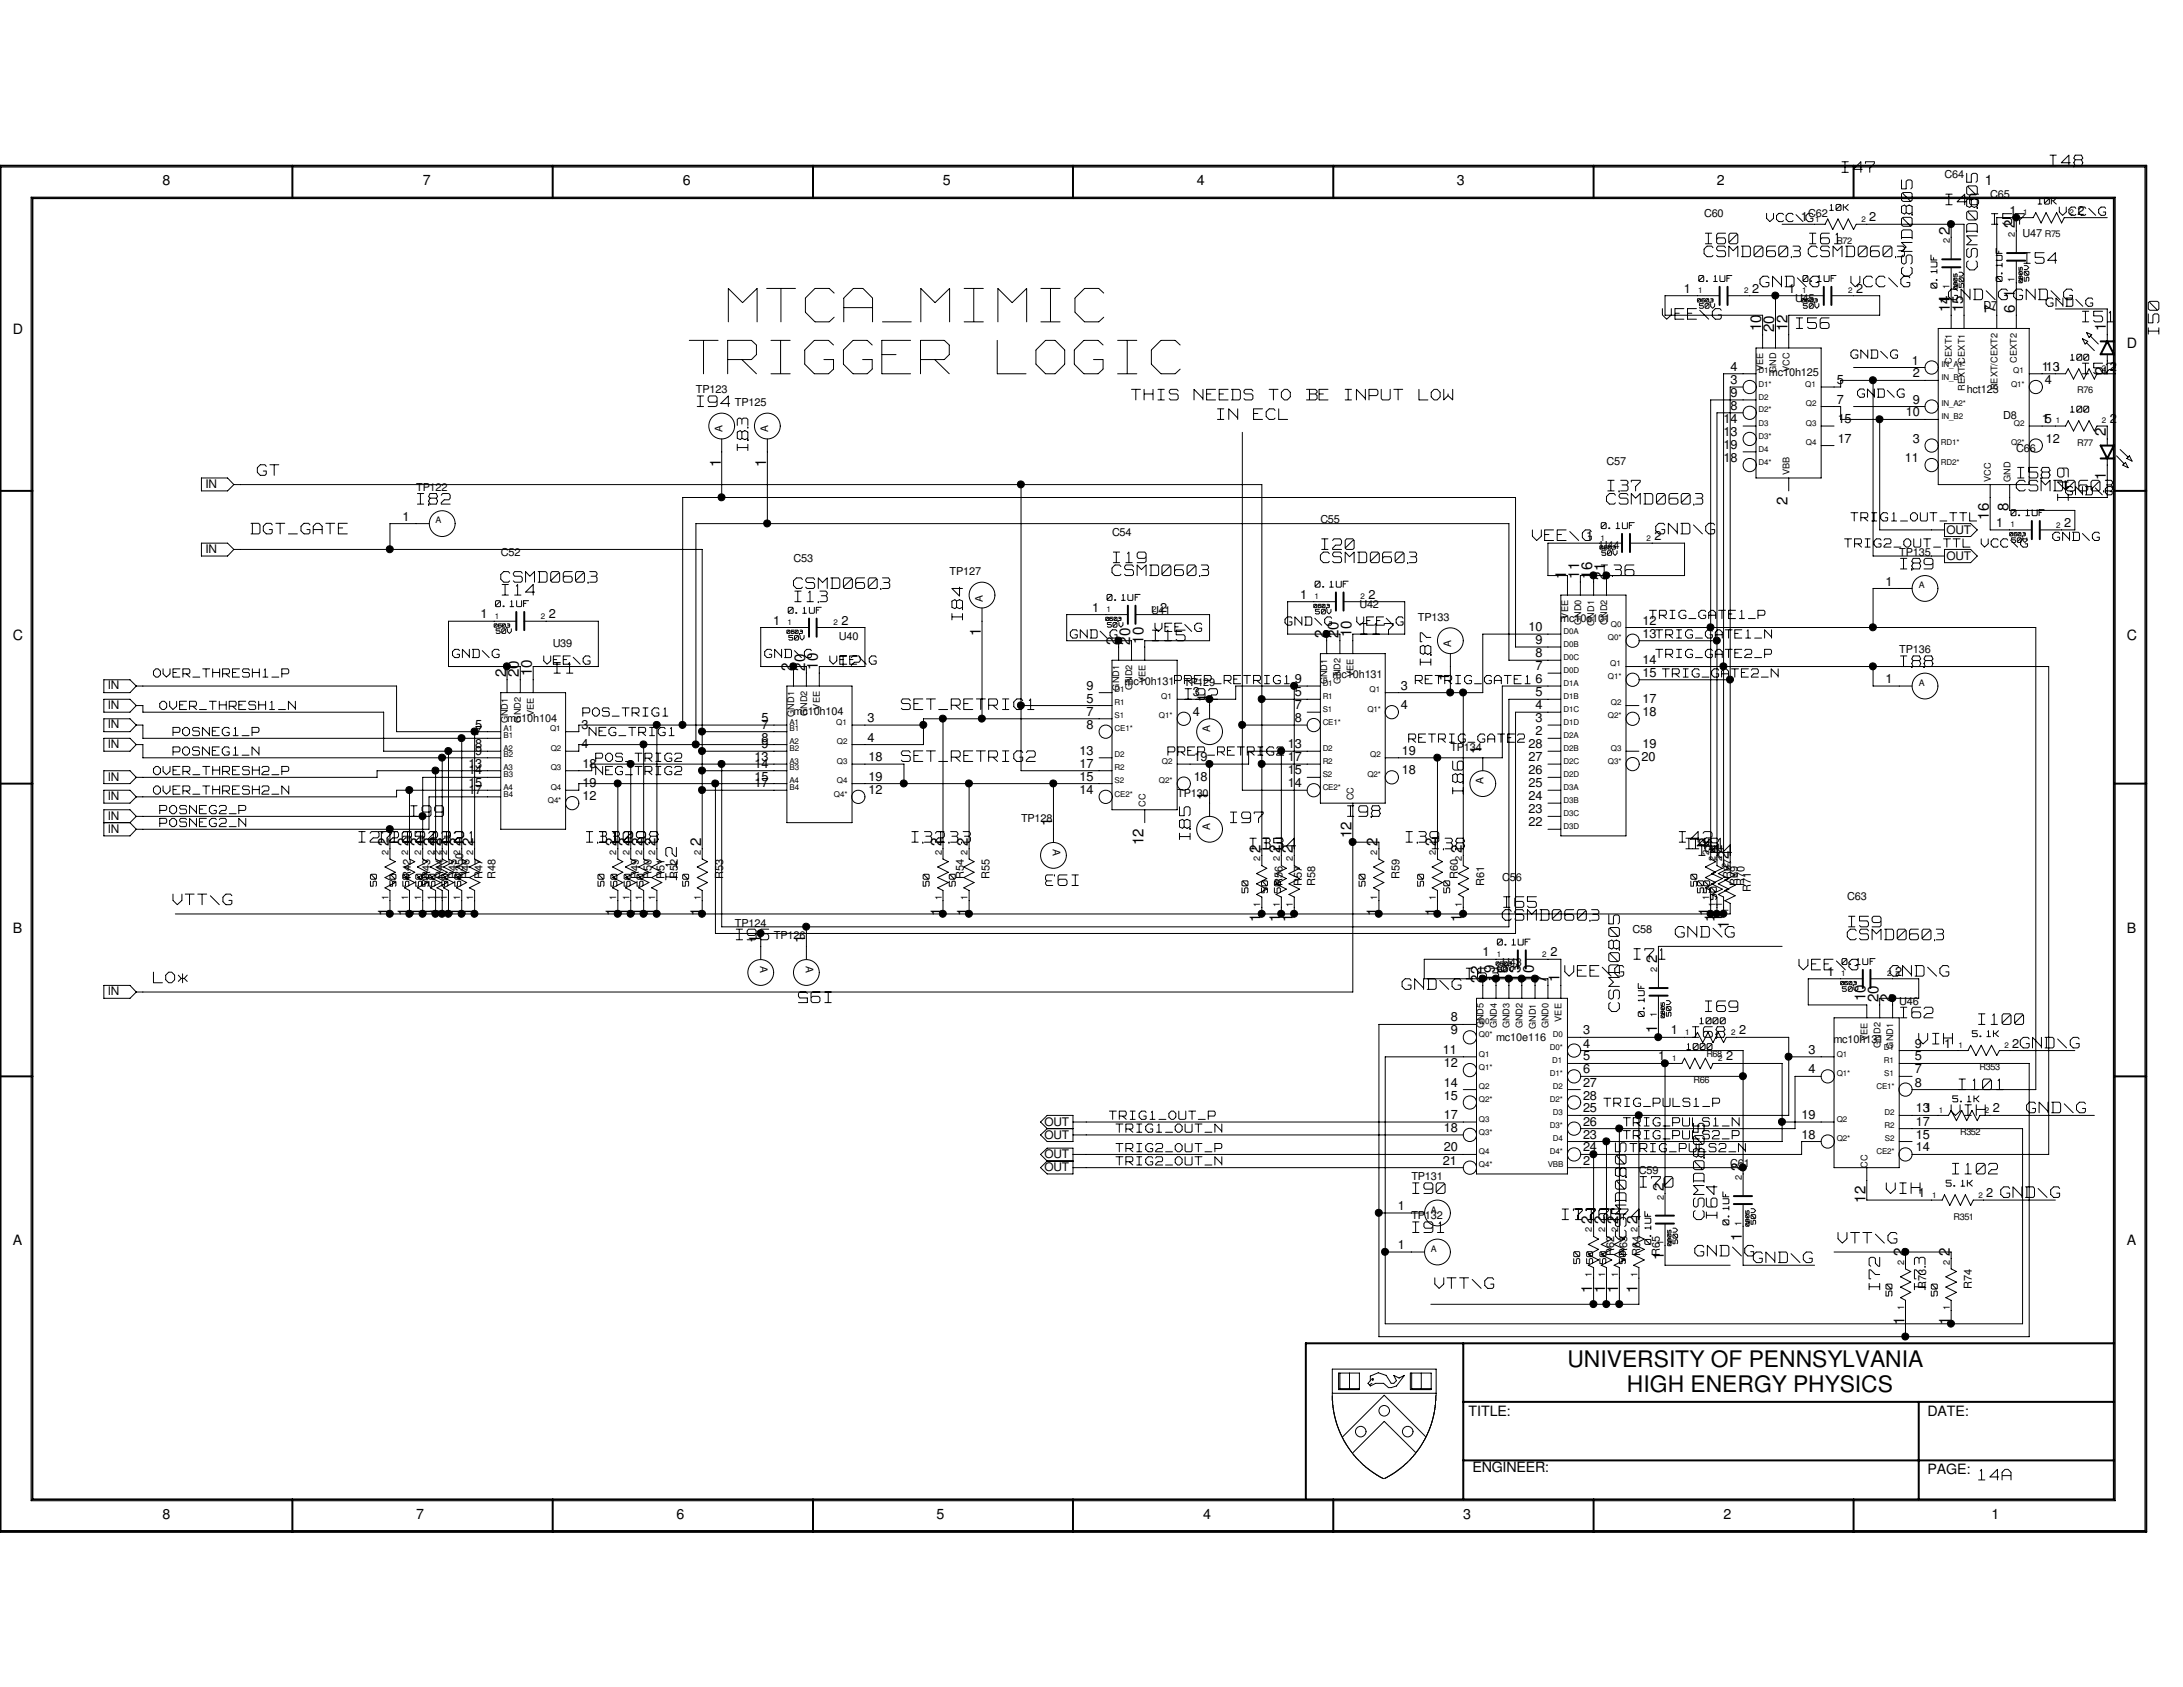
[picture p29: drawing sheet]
<svg xmlns="http://www.w3.org/2000/svg" width="279mm" height="216mm" viewBox="0 0 279 216" stroke-linecap="round" stroke-linejoin="round" font-family="sans-serif">
<defs><g id="words">
<g font-size="8.1" fill="#fff">
<text x="93.2" y="42">MTCA_MIMIC</text>
<text x="88.2" y="48.7">TRIGGER LOGIC</text>
</g>
<g font-size="3" fill="#fff">
<text x="245.2" y="35.3" transform="rotate(-90 245.2 35.3)">CSMD0805</text>
<text x="253.5" y="34.5" transform="rotate(-90 253.5 34.5)">CSMD0805</text>
<text x="276.7" y="42.8" transform="rotate(-90 276.7 42.8)">I50</text>
<text x="96.1" y="57.7" transform="rotate(-90 96.1 57.7)">I83</text>
<text x="265.1" y="64.1" transform="rotate(-90 265.1 64.1)">I49</text>
<text x="123.6" y="79.3" transform="rotate(-90 123.6 79.3)">I84</text>
<text x="183.6" y="85.1" transform="rotate(-90 183.6 85.1)">I87</text>
<text x="187.7" y="101.6" transform="rotate(-90 187.7 101.6)">I86</text>
<text x="152.7" y="107.4" transform="rotate(-90 152.7 107.4)">I85</text>
<text x="87" y="112.6" transform="rotate(-90 87 112.6)">I12</text>
<text x="138" y="111.5" transform="rotate(180 138 111.5)">I93</text>
<text x="106.4" y="126.5" transform="rotate(180 106.4 126.5)">I95</text>
<text x="207.7" y="129.5" transform="rotate(-90 207.7 129.5)">CSMD0805</text>
<text x="220.2" y="155.9" transform="rotate(-90 220.2 155.9)">I64</text>
<text x="208.5" y="158.6" transform="rotate(-90 208.5 158.6)">CSMD0805</text>
<text x="218.5" y="156.1" transform="rotate(-90 218.5 156.1)">CSMD0805</text>
<text x="241" y="165.1" transform="rotate(-90 241 165.1)">I72</text>
<text x="246.8" y="165.1" transform="rotate(-90 246.8 165.1)">I73</text>
</g>
<g font-size="2.9">
<text x="200.6" y="174.9">UNIVERSITY OF PENNSYLVANIA</text>
<text x="208.2" y="178.1">HIGH ENERGY PHYSICS</text>
</g>
<g font-size="2.6" fill="#fff">
<text x="235.8" y="22.3">I47</text>
<text x="262.4" y="21.5">I48</text>
<text x="249" y="26.5">I46</text>
<text x="254.9" y="29">I57</text>
<text x="218.1" y="33.1">CSMD0603 CSMD0603</text>
<text x="218.3" y="31.5">I60</text>
<text x="231.6" y="31.5">I61</text>
<text x="259" y="34">I54</text>
<text x="212.8" y="41.1">VEE\G</text>
<text x="225.3" y="37">GND\G</text>
<text x="236.9" y="37">VCC\G</text>
<text x="249.4" y="38.6">GND\G GND\G</text>
<text x="266.5" y="41.4">I51</text>
<text x="229.9" y="42.3">I56</text>
<text x="89.2" y="52.3">I94</text>
<text x="144.8" y="51.4">THIS NEEDS TO BE INPUT LOW</text>
<text x="155.8" y="53.9">IN ECL</text>
<text x="266.5" y="48.1">I52</text>
<text x="32.9" y="61.1">GT</text>
<text x="53.4" y="64.8">I82</text>
<text x="205.6" y="64.8">CSMD0603</text>
<text x="205.8" y="63.1">I37</text>
<text x="258.1" y="63.1">CSMD0603</text>
<text x="258.2" y="61.4">I58</text>
<text x="32.1" y="68.6">DGT_GATE</text>
<text x="169.2" y="70.6">I20</text>
<text x="196.1" y="69.4">VEE\G</text>
<text x="211.9" y="68.6">GND\G</text>
<text x="64.1" y="74.8">CSMD0603</text>
<text x="64.3" y="76.4">I14</text>
<text x="101.6" y="75.6">CSMD0603</text>
<text x="101.7" y="77.3">I13</text>
<text x="142.3" y="73.9">CSMD0603</text>
<text x="142.5" y="72.3">I19</text>
<text x="169" y="72.3">CSMD0603</text>
<text x="204.9" y="73.9">I36</text>
<text x="243.2" y="73.1">I89</text>
<text x="147.5" y="82.3">I15</text>
<text x="174.2" y="81.4">I17</text>
<text x="70.9" y="86.4">I1</text>
<text x="107.5" y="85.6">I2</text>
<text x="151.7" y="89.7">I92</text>
<text x="243.2" y="85.6">I88</text>
<text x="115.4" y="91.1">SET_RETRIG1</text>
<text x="115.4" y="97.7">SET_RETRIG2</text>
<text x="52.6" y="104.7">I99</text>
<text x="157.5" y="105.5">I97</text>
<text x="172.5" y="104.7">I98</text>
<text x="45.9" y="108">I27</text>
<text x="48.4" y="108">I26 I23I21</text>
<text x="50.1" y="108">I25</text>
<text x="51.8" y="108">I24I22</text>
<text x="75.1" y="108">I31I29</text>
<text x="76.8" y="108">I30I28</text>
<text x="116.7" y="108">I32I33</text>
<text x="160" y="108.9">I35</text>
<text x="161.7" y="108.9">I34</text>
<text x="180" y="108">I39</text>
<text x="183.3" y="108.9">I38</text>
<text x="214.9" y="108">I42</text>
<text x="215.8" y="108.9">I43</text>
<text x="216.6" y="108.9">I41</text>
<text x="217.4" y="109.7">I44</text>
<text x="22.1" y="116">VTT\G</text>
<text x="192.3" y="118">CSMD0603</text>
<text x="192.4" y="116.4">I65</text>
<text x="236.6" y="118.9">I59</text>
<text x="94.2" y="120.5">I96</text>
<text x="187.7" y="125.5">I63</text>
<text x="200.3" y="125.2">VEE\G</text>
<text x="209.1" y="123">I71</text>
<text x="214.4" y="120.2">GND\G</text>
<text x="230.3" y="124.4">VEE\G</text>
<text x="236.4" y="120.5">CSMD0603</text>
<text x="241.9" y="125.2">GND\G</text>
<text x="19.6" y="126">LO*</text>
<text x="179.5" y="126.9">GND\G</text>
<text x="218.3" y="129.7">I69</text>
<text x="243.2" y="130.5">I62</text>
<text x="253.2" y="131.4">I100</text>
<text x="216.6" y="133">I68</text>
<text x="245.6" y="133.9">VIH</text>
<text x="258.6" y="134.4">GND\G</text>
<text x="249.7" y="143">VIH</text>
<text x="250.7" y="139.7">I101</text>
<text x="259.4" y="142.7">GND\G</text>
<text x="180.8" y="153">I90</text>
<text x="209.9" y="152.2">I70</text>
<text x="241.4" y="153">VIH</text>
<text x="249.9" y="150.5">I102</text>
<text x="256.1" y="153.5">GND\G</text>
<text x="180.8" y="158">I91</text>
<text x="199.9" y="156.3">I77I75</text>
<text x="201.6" y="156.3">I76</text>
<text x="205.8" y="156.3">I74</text>
<text x="216.9" y="161">GND\G</text>
<text x="224.4" y="161.8">GND\G</text>
<text x="235.2" y="159.3">VTT\G</text>
<text x="183.6" y="165.1">VTT\G</text>
<text x="253.2" y="189.7">14A</text>
</g>
<g font-size="2" fill="#fff">
<text x="226.1" y="28.5">VCC\G</text>
<text x="263.6" y="27.7">VCC\G</text>
<text x="261.9" y="39.4">GND\G</text>
<text x="236.9" y="46">GND\G</text>
<text x="237.7" y="51">GND\G</text>
<text x="264.4" y="63.5">GND\G</text>
<text x="236.1" y="70.2">TRIG2_OUT_TTL VCC\G</text>
<text x="236.9" y="66.8">TRIG1_OUT_TTL</text>
<text x="262.7" y="69.3">GND\G</text>
<text x="137" y="81.8">GND\G</text>
<text x="147.8" y="81">VEE\G</text>
<text x="164.5" y="80.2">GND\G</text>
<text x="173.7" y="80.2">VEE\G</text>
<text x="211.1" y="79.3">TRIG_GATE1_P</text>
<text x="211.9" y="81.8">TRIG_GATE1_N</text>
<text x="19.6" y="86.8">OVER_THRESH1_P</text>
<text x="57.9" y="84.3">GND\G</text>
<text x="69.6" y="85.2">VEE\G</text>
<text x="97.9" y="84.3">GND\G</text>
<text x="106.2" y="85.2">VEE\G</text>
<text x="150.3" y="87.7">PREP_RETRIG1</text>
<text x="181.1" y="87.7">RETRIG_GATE1</text>
<text x="211.9" y="84.3">TRIG_GATE2_P</text>
<text x="212.8" y="86.8">TRIG_GATE2_N</text>
<text x="20.4" y="91">OVER_THRESH1_N</text>
<text x="22.1" y="94.3">POSNEG1_P</text>
<text x="74.6" y="91.8">POS_TRIG1</text>
<text x="75.4" y="94.3">NEG_TRIG1</text>
<text x="180.3" y="95.2">RETRIG_GATE2</text>
<text x="19.6" y="101.8">OVER_THRESH2_N</text>
<text x="19.6" y="99.3">OVER_THRESH2_P</text>
<text x="22.1" y="96.8">POSNEG1_N</text>
<text x="76.2" y="99.3">NEG_TRIG2</text>
<text x="76.2" y="97.6">POS_TRIG2</text>
<text x="149.5" y="96.8">PREP_RETRIG2</text>
<text x="20.4" y="104.3">POSNEG2_P</text>
<text x="20.4" y="106">POSNEG2_N</text>
<text x="142" y="143.4">TRIG1_OUT_P</text>
<text x="205.3" y="141.8">TRIG_PULS1_P</text>
<text x="142.8" y="147.6">TRIG2_OUT_P</text>
<text x="142.8" y="145.1">TRIG1_OUT_N</text>
<text x="142.8" y="149.3">TRIG2_OUT_N</text>
<text x="207.8" y="145.9">TRIG_PULS2_P</text>
<text x="207.8" y="144.3">TRIG_PULS1_N</text>
<text x="208.6" y="147.6">TRIG_PULS2_N</text>
</g>
<g font-size="1.9">
<text x="257.9" y="29.2" transform="rotate(-90 257.9 29.2)">2</text>
<text x="249.6" y="30.1" transform="rotate(-90 249.6 30.1)">2</text>
<text x="249.6" y="39.9" transform="rotate(-90 249.6 39.9)">14</text>
<text x="249.6" y="38.9" transform="rotate(-90 249.6 38.9)">1</text>
<text x="251.2" y="39.9" transform="rotate(-90 251.2 39.9)">15</text>
<text x="255.4" y="40" transform="rotate(-90 255.4 40)">7</text>
<text x="257.9" y="38.1" transform="rotate(-90 257.9 38.1)">1</text>
<text x="257.9" y="40" transform="rotate(-90 257.9 40)">6</text>
<text x="225.4" y="42.4" transform="rotate(-90 225.4 42.4)">10</text>
<text x="227.1" y="42.5" transform="rotate(-90 227.1 42.5)">20</text>
<text x="228.8" y="42.4" transform="rotate(-90 228.8 42.4)">12</text>
<text x="269.5" y="48" transform="rotate(-90 269.5 48)">2</text>
<text x="269.5" y="42.4" transform="rotate(-90 269.5 42.4)">1</text>
<text x="92.2" y="59.7" transform="rotate(-90 92.2 59.7)">1</text>
<text x="98" y="59.7" transform="rotate(-90 98 59.7)">1</text>
<text x="269.5" y="55.8" transform="rotate(-90 269.5 55.8)">2</text>
<text x="228.8" y="64.6" transform="rotate(-90 228.8 64.6)">2</text>
<text x="257" y="65.4" transform="rotate(-90 257 65.4)">8</text>
<text x="269.5" y="61.4" transform="rotate(-90 269.5 61.4)">1</text>
<text x="254.6" y="66.5" transform="rotate(-90 254.6 66.5)">16</text>
<text x="200.4" y="74" transform="rotate(-90 200.4 74)">1</text>
<text x="202.1" y="74" transform="rotate(-90 202.1 74)">11</text>
<text x="203.8" y="74" transform="rotate(-90 203.8 74)">16</text>
<text x="205.4" y="74.2" transform="rotate(-90 205.4 74.2)">21</text>
<text x="125.5" y="81.4" transform="rotate(-90 125.5 81.4)">1</text>
<text x="143" y="82.5" transform="rotate(-90 143 82.5)">2</text>
<text x="144.7" y="82.5" transform="rotate(-90 144.7 82.5)">20</text>
<text x="146.3" y="82.4" transform="rotate(-90 146.3 82.4)">10</text>
<text x="169.6" y="81.7" transform="rotate(-90 169.6 81.7)">2</text>
<text x="171.3" y="81.7" transform="rotate(-90 171.3 81.7)">20</text>
<text x="173" y="81.5" transform="rotate(-90 173 81.5)">10</text>
<text x="64.8" y="86.7" transform="rotate(-90 64.8 86.7)">2</text>
<text x="66.4" y="86.7" transform="rotate(-90 66.4 86.7)">20</text>
<text x="68.1" y="86.5" transform="rotate(-90 68.1 86.5)">10</text>
<text x="101.4" y="85.8" transform="rotate(-90 101.4 85.8)">2</text>
<text x="103" y="85.8" transform="rotate(-90 103 85.8)">20</text>
<text x="104.7" y="85.7" transform="rotate(-90 104.7 85.7)">10</text>
<text x="154.6" y="89.9" transform="rotate(-90 154.6 89.9)">1</text>
<text x="185.5" y="87.2" transform="rotate(-90 185.5 87.2)">1</text>
<text x="189.6" y="96.5" transform="rotate(-90 189.6 96.5)">1</text>
<text x="134.7" y="105.7" transform="rotate(-90 134.7 105.7)">1</text>
<text x="154.6" y="102.3" transform="rotate(-90 154.6 102.3)">1</text>
<text x="173" y="107.3" transform="rotate(-90 173 107.3)">12</text>
<text x="49.8" y="108.3" transform="rotate(-90 49.8 108.3)">2</text>
<text x="52.3" y="108.3" transform="rotate(-90 52.3 108.3)">2</text>
<text x="53.9" y="108.3" transform="rotate(-90 53.9 108.3)">2</text>
<text x="55.6" y="108.3" transform="rotate(-90 55.6 108.3)">2</text>
<text x="56.4" y="108.3" transform="rotate(-90 56.4 108.3)">2</text>
<text x="57.3" y="108.3" transform="rotate(-90 57.3 108.3)">2</text>
<text x="58.9" y="108.3" transform="rotate(-90 58.9 108.3)">2</text>
<text x="60.6" y="108.3" transform="rotate(-90 60.6 108.3)">2</text>
<text x="78.9" y="108.3" transform="rotate(-90 78.9 108.3)">2</text>
<text x="80.6" y="108.3" transform="rotate(-90 80.6 108.3)">2</text>
<text x="82.3" y="108.3" transform="rotate(-90 82.3 108.3)">2</text>
<text x="83.9" y="108.3" transform="rotate(-90 83.9 108.3)">2</text>
<text x="89.7" y="108.3" transform="rotate(-90 89.7 108.3)">2</text>
<text x="120.5" y="108.3" transform="rotate(-90 120.5 108.3)">2</text>
<text x="123.9" y="108.3" transform="rotate(-90 123.9 108.3)">2</text>
<text x="146.3" y="108.1" transform="rotate(-90 146.3 108.1)">12</text>
<text x="161.3" y="109.1" transform="rotate(-90 161.3 109.1)">2</text>
<text x="163.8" y="109.1" transform="rotate(-90 163.8 109.1)">2</text>
<text x="165.5" y="109.1" transform="rotate(-90 165.5 109.1)">2</text>
<text x="176.3" y="108.3" transform="rotate(-90 176.3 108.3)">2</text>
<text x="183.8" y="108.3" transform="rotate(-90 183.8 108.3)">2</text>
<text x="187.1" y="109.1" transform="rotate(-90 187.1 109.1)">2</text>
<text x="218.8" y="108.3" transform="rotate(-90 218.8 108.3)">2</text>
<text x="219.6" y="109.1" transform="rotate(-90 219.6 109.1)">2</text>
<text x="220.4" y="109.1" transform="rotate(-90 220.4 109.1)">2</text>
<text x="221.3" y="109.9" transform="rotate(-90 221.3 109.9)">2</text>
<text x="49.8" y="117.2" transform="rotate(-90 49.8 117.2)">1</text>
<text x="52.3" y="117.2" transform="rotate(-90 52.3 117.2)">1</text>
<text x="53.9" y="117.2" transform="rotate(-90 53.9 117.2)">1</text>
<text x="55.6" y="117.2" transform="rotate(-90 55.6 117.2)">1</text>
<text x="56.4" y="117.2" transform="rotate(-90 56.4 117.2)">1</text>
<text x="57.3" y="117.2" transform="rotate(-90 57.3 117.2)">1</text>
<text x="58.9" y="117.2" transform="rotate(-90 58.9 117.2)">1</text>
<text x="60.6" y="117.2" transform="rotate(-90 60.6 117.2)">1</text>
<text x="78.9" y="117.2" transform="rotate(-90 78.9 117.2)">1</text>
<text x="80.6" y="117.2" transform="rotate(-90 80.6 117.2)">1</text>
<text x="82.3" y="117.2" transform="rotate(-90 82.3 117.2)">1</text>
<text x="83.9" y="117.2" transform="rotate(-90 83.9 117.2)">1</text>
<text x="89.7" y="117.2" transform="rotate(-90 89.7 117.2)">1</text>
<text x="120.5" y="117.2" transform="rotate(-90 120.5 117.2)">1</text>
<text x="123.9" y="117.2" transform="rotate(-90 123.9 117.2)">1</text>
<text x="161.3" y="118" transform="rotate(-90 161.3 118)">1</text>
<text x="163.8" y="118" transform="rotate(-90 163.8 118)">1</text>
<text x="165.5" y="118" transform="rotate(-90 165.5 118)">1</text>
<text x="176.3" y="117.2" transform="rotate(-90 176.3 117.2)">1</text>
<text x="183.8" y="117.2" transform="rotate(-90 183.8 117.2)">1</text>
<text x="187.1" y="118" transform="rotate(-90 187.1 118)">1</text>
<text x="218.8" y="117.2" transform="rotate(-90 218.8 117.2)">1</text>
<text x="219.6" y="118" transform="rotate(-90 219.6 118)">1</text>
<text x="220.4" y="118" transform="rotate(-90 220.4 118)">1</text>
<text x="221.3" y="118.8" transform="rotate(-90 221.3 118.8)">1</text>
<text x="97.2" y="120.6" transform="rotate(-90 97.2 120.6)">1</text>
<text x="103" y="120.6" transform="rotate(-90 103 120.6)">1</text>
<text x="189.6" y="125.8" transform="rotate(-90 189.6 125.8)">22</text>
<text x="191.3" y="125.6" transform="rotate(-90 191.3 125.6)">19</text>
<text x="193" y="125.6" transform="rotate(-90 193 125.6)">16</text>
<text x="194.6" y="125.6" transform="rotate(-90 194.6 125.6)">13</text>
<text x="196.3" y="125.6" transform="rotate(-90 196.3 125.6)">10</text>
<text x="198" y="125.8" transform="rotate(-90 198 125.8)">7</text>
<text x="199.6" y="125.6" transform="rotate(-90 199.6 125.6)">1</text>
<text x="212.1" y="123.3" transform="rotate(-90 212.1 123.3)">2</text>
<text x="238.8" y="128.1" transform="rotate(-90 238.8 128.1)">10</text>
<text x="240.4" y="128.3" transform="rotate(-90 240.4 128.3)">20</text>
<text x="242.1" y="128.3" transform="rotate(-90 242.1 128.3)">2</text>
<text x="212.1" y="132.2" transform="rotate(-90 212.1 132.2)">1</text>
<text x="222.9" y="149.9" transform="rotate(-90 222.9 149.9)">2</text>
<text x="212.9" y="152.4" transform="rotate(-90 212.9 152.4)">2</text>
<text x="238.8" y="153.9" transform="rotate(-90 238.8 153.9)">12</text>
<text x="203.8" y="156.6" transform="rotate(-90 203.8 156.6)">2</text>
<text x="205.4" y="156.6" transform="rotate(-90 205.4 156.6)">2</text>
<text x="207.1" y="156.6" transform="rotate(-90 207.1 156.6)">2</text>
<text x="209.6" y="156.6" transform="rotate(-90 209.6 156.6)">2</text>
<text x="212.9" y="161.3" transform="rotate(-90 212.9 161.3)">1</text>
<text x="222.9" y="158.8" transform="rotate(-90 222.9 158.8)">1</text>
<text x="243.8" y="160.7" transform="rotate(-90 243.8 160.7)">2</text>
<text x="249.6" y="160.7" transform="rotate(-90 249.6 160.7)">2</text>
<text x="203.8" y="165.5" transform="rotate(-90 203.8 165.5)">1</text>
<text x="205.4" y="165.5" transform="rotate(-90 205.4 165.5)">1</text>
<text x="207.1" y="165.5" transform="rotate(-90 207.1 165.5)">1</text>
<text x="209.6" y="165.5" transform="rotate(-90 209.6 165.5)">1</text>
<text x="243.8" y="169.6" transform="rotate(-90 243.8 169.6)">1</text>
<text x="249.6" y="169.6" transform="rotate(-90 249.6 169.6)">1</text>
</g>
<g font-size="1.8">
<text x="20.8" y="23.7">8</text>
<text x="54.1" y="23.7">7</text>
<text x="87.4" y="23.7">6</text>
<text x="120.7" y="23.7">5</text>
<text x="153.2" y="23.7">4</text>
<text x="186.5" y="23.7">3</text>
<text x="219.8" y="23.7">2</text>
<text x="254" y="23.7">1</text>
<text x="1.7" y="42.8">D</text>
<text x="272.2" y="44.5">D</text>
<text x="1.7" y="82">C</text>
<text x="272.2" y="82">C</text>
<text x="1.7" y="119.4">B</text>
<text x="272.2" y="119.4">B</text>
<text x="1.7" y="159.4">A</text>
<text x="272.2" y="159.4">A</text>
<text x="188" y="181.2">TITLE:</text>
<text x="246.7" y="181.2">DATE:</text>
<text x="188.5" y="188.3">ENGINEER:</text>
<text x="246.7" y="188.7">PAGE:</text>
<text x="20.8" y="194.4">8</text>
<text x="53.3" y="194.4">7</text>
<text x="86.6" y="194.4">6</text>
<text x="119.8" y="194.4">5</text>
<text x="154" y="194.4">4</text>
<text x="187.3" y="194.4">3</text>
<text x="220.6" y="194.4">2</text>
<text x="254.9" y="194.4">1</text>
</g>
<g font-size="1.7" fill="#fff">
<text x="248.2" y="36.9" transform="rotate(-90 248.2 36.9)">0.1UF</text>
<text x="256.5" y="36" transform="rotate(-90 256.5 36)">0.1UF</text>
<text x="48.4" y="113.4" transform="rotate(-90 48.4 113.4)">50</text>
<text x="50.9" y="113.4" transform="rotate(-90 50.9 113.4)">50</text>
<text x="52.6" y="113.4" transform="rotate(-90 52.6 113.4)">50</text>
<text x="54.2" y="113.4" transform="rotate(-90 54.2 113.4)">50</text>
<text x="55.1" y="113.4" transform="rotate(-90 55.1 113.4)">50</text>
<text x="55.9" y="113.4" transform="rotate(-90 55.9 113.4)">50</text>
<text x="57.6" y="113.4" transform="rotate(-90 57.6 113.4)">50</text>
<text x="59.2" y="113.4" transform="rotate(-90 59.2 113.4)">50</text>
<text x="77.6" y="113.4" transform="rotate(-90 77.6 113.4)">50</text>
<text x="79.2" y="113.4" transform="rotate(-90 79.2 113.4)">50</text>
<text x="80.9" y="113.4" transform="rotate(-90 80.9 113.4)">50</text>
<text x="82.5" y="113.4" transform="rotate(-90 82.5 113.4)">50</text>
<text x="88.4" y="113.4" transform="rotate(-90 88.4 113.4)">50</text>
<text x="119.2" y="113.4" transform="rotate(-90 119.2 113.4)">50</text>
<text x="122.5" y="113.4" transform="rotate(-90 122.5 113.4)">50</text>
<text x="175" y="113.4" transform="rotate(-90 175 113.4)">50</text>
<text x="182.5" y="113.4" transform="rotate(-90 182.5 113.4)">50</text>
<text x="217.4" y="113.4" transform="rotate(-90 217.4 113.4)">50</text>
<text x="160" y="114.3" transform="rotate(-90 160 114.3)">50</text>
<text x="162.5" y="114.3" transform="rotate(-90 162.5 114.3)">50</text>
<text x="164.1" y="114.3" transform="rotate(-90 164.1 114.3)">50</text>
<text x="185.8" y="114.3" transform="rotate(-90 185.8 114.3)">50</text>
<text x="218.3" y="114.3" transform="rotate(-90 218.3 114.3)">50</text>
<text x="219.1" y="114.3" transform="rotate(-90 219.1 114.3)">50</text>
<text x="219.9" y="115.1" transform="rotate(-90 219.9 115.1)">50</text>
<text x="210.7" y="130.1" transform="rotate(-90 210.7 130.1)">0.1UF</text>
<text x="202.4" y="161.7" transform="rotate(-90 202.4 161.7)">50</text>
<text x="204.1" y="161.7" transform="rotate(-90 204.1 161.7)">50</text>
<text x="205.8" y="161.7" transform="rotate(-90 205.8 161.7)">50</text>
<text x="208.3" y="161.7" transform="rotate(-90 208.3 161.7)">50</text>
<text x="211.5" y="159.3" transform="rotate(-90 211.5 159.3)">0.1UF</text>
<text x="221.5" y="156.8" transform="rotate(-90 221.5 156.8)">0.1UF</text>
<text x="242.4" y="165.9" transform="rotate(-90 242.4 165.9)">50</text>
<text x="248.2" y="165.9" transform="rotate(-90 248.2 165.9)">50</text>
</g>
<g font-size="1.6">
<text x="230.5" y="28.3">1</text>
<text x="239.2" y="28.3">2</text>
<text x="257.2" y="27.5">1</text>
<text x="265.9" y="27.5">2</text>
<text x="215.5" y="37.5">1</text>
<text x="224.2" y="37.5">2</text>
<text x="228.9" y="37.5">1</text>
<text x="237.6" y="37.5">2</text>
<text x="221.5" y="47.5">4</text>
<text x="244.7" y="46.7">1</text>
<text x="261.3" y="47.5">113</text>
<text x="270" y="47.5">2</text>
<text x="221.5" y="52.5">8</text>
<text x="221.5" y="50.8">9</text>
<text x="221.5" y="49.1">3</text>
<text x="235.1" y="51.6">7</text>
<text x="235.1" y="49.1">5</text>
<text x="243.9" y="53.3">10</text>
<text x="244.8" y="48.3">2</text>
<text x="244.8" y="51.6">9</text>
<text x="261.7" y="49.1">4</text>
<text x="220.6" y="59.1">18</text>
<text x="220.6" y="57.5">19</text>
<text x="220.6" y="55.8">13</text>
<text x="220.6" y="54.1">14</text>
<text x="235.2" y="56.6">17</text>
<text x="235.2" y="54.1">15</text>
<text x="243.8" y="59.1">11</text>
<text x="244.8" y="56.6">3</text>
<text x="261.3" y="54.1">15</text>
<text x="261.8" y="56.6">12</text>
<text x="270" y="54.1">2</text>
<text x="51.5" y="66.6">1</text>
<text x="203" y="69.1">1</text>
<text x="211.8" y="69.1">2</text>
<text x="255.5" y="67.5">1</text>
<text x="264.2" y="67.5">2</text>
<text x="166.4" y="76.6">1</text>
<text x="175.1" y="76.6">2</text>
<text x="241.3" y="75">1</text>
<text x="61.5" y="79.1">1</text>
<text x="70.2" y="79.1">2</text>
<text x="99" y="80">1</text>
<text x="107.7" y="80">2</text>
<text x="139.8" y="78.3">1</text>
<text x="148.5" y="78.3">2</text>
<text x="195.6" y="80.8">10</text>
<text x="196.5" y="82.5">9</text>
<text x="210.2" y="81.6">13</text>
<text x="210.2" y="80">12</text>
<text x="139.1" y="90">5</text>
<text x="139.1" y="88.3">9</text>
<text x="152.7" y="89.1">3</text>
<text x="165.7" y="89.1">5</text>
<text x="165.7" y="87.5">9</text>
<text x="179.3" y="88.3">3</text>
<text x="196.5" y="89.1">5</text>
<text x="196.5" y="87.5">6</text>
<text x="196.5" y="85.8">7</text>
<text x="196.5" y="84.1">8</text>
<text x="210.2" y="90">17</text>
<text x="210.2" y="86.6">15</text>
<text x="210.2" y="85">14</text>
<text x="241.3" y="87.5">1</text>
<text x="60.8" y="94.1">7</text>
<text x="60.8" y="95.8">8</text>
<text x="60.8" y="93.3">5</text>
<text x="74.4" y="95.8">4</text>
<text x="74.4" y="93.3">3</text>
<text x="97.5" y="95.8">9</text>
<text x="97.5" y="93.3">7</text>
<text x="97.5" y="95">8</text>
<text x="97.5" y="92.5">5</text>
<text x="111" y="95">4</text>
<text x="111" y="92.5">3</text>
<text x="139.1" y="91.6">7</text>
<text x="139.1" y="93.3">8</text>
<text x="152.7" y="91.6">4</text>
<text x="164.8" y="95.8">13</text>
<text x="165.7" y="90.8">7</text>
<text x="165.7" y="92.5">8</text>
<text x="179.3" y="90.8">4</text>
<text x="195.6" y="95.8">28</text>
<text x="196.5" y="94.1">2</text>
<text x="196.5" y="92.5">3</text>
<text x="196.5" y="90.8">4</text>
<text x="210.2" y="95.8">19</text>
<text x="210.2" y="91.6">18</text>
<text x="59.9" y="101.6">17</text>
<text x="59.9" y="99.1">14</text>
<text x="59.9" y="100.8">15</text>
<text x="59.9" y="98.3">13</text>
<text x="60.8" y="96.6">9</text>
<text x="74.5" y="100.8">19</text>
<text x="74.5" y="98.3">18</text>
<text x="96.6" y="100.8">17</text>
<text x="96.6" y="98.3">14</text>
<text x="96.6" y="99.9">15</text>
<text x="96.6" y="97.4">13</text>
<text x="111.2" y="101.6">12</text>
<text x="111.2" y="99.9">19</text>
<text x="111.2" y="97.4">18</text>
<text x="138.2" y="99.9">15</text>
<text x="138.2" y="98.3">17</text>
<text x="138.2" y="96.6">13</text>
<text x="138.2" y="101.6">14</text>
<text x="152.8" y="99.9">18</text>
<text x="152.8" y="97.4">19</text>
<text x="164.8" y="99.1">15</text>
<text x="164.8" y="97.4">17</text>
<text x="164.8" y="100.8">14</text>
<text x="179.4" y="99.1">18</text>
<text x="179.4" y="96.6">19</text>
<text x="195.6" y="100.8">25</text>
<text x="195.6" y="99.1">26</text>
<text x="195.6" y="97.4">27</text>
<text x="210.1" y="97.4">20</text>
<text x="74.5" y="102.4">12</text>
<text x="195.6" y="105.7">22</text>
<text x="195.6" y="104.1">23</text>
<text x="195.6" y="102.4">24</text>
<text x="189.7" y="122.4">1</text>
<text x="198.5" y="122.4">2</text>
<text x="233.8" y="124.9">1</text>
<text x="242.6" y="124.9">2</text>
<text x="185.7" y="130.7">8</text>
<text x="184.7" y="134.9">11</text>
<text x="184.8" y="136.6">12</text>
<text x="185.7" y="132.4">9</text>
<text x="202.6" y="137.4">6</text>
<text x="202.6" y="135.7">5</text>
<text x="202.6" y="134.1">4</text>
<text x="202.6" y="132.4">3</text>
<text x="212.2" y="135.7">1</text>
<text x="213.9" y="132.4">1</text>
<text x="220.9" y="135.7">2</text>
<text x="222.6" y="132.4">2</text>
<text x="231.5" y="137.4">4</text>
<text x="231.5" y="134.9">3</text>
<text x="245.1" y="137.4">7</text>
<text x="245.1" y="135.7">5</text>
<text x="245.1" y="134.1">9</text>
<text x="248.8" y="134.1">1</text>
<text x="257.6" y="134.1">2</text>
<text x="184.8" y="143.2">17</text>
<text x="184.8" y="140.7">15</text>
<text x="184.8" y="139.1">14</text>
<text x="202.6" y="142.4">25</text>
<text x="202.6" y="140.7">28</text>
<text x="202.6" y="139.1">27</text>
<text x="230.6" y="143.2">19</text>
<text x="245.1" y="139.1">8</text>
<text x="245.2" y="142.4">131</text>
<text x="255.1" y="142.4">2</text>
<text x="184.7" y="149.1">21</text>
<text x="184.8" y="147.4">20</text>
<text x="184.8" y="144.9">18</text>
<text x="202.6" y="149.1">2</text>
<text x="202.6" y="147.4">24</text>
<text x="202.6" y="145.7">23</text>
<text x="202.6" y="144.1">26</text>
<text x="230.6" y="145.7">18</text>
<text x="245.2" y="145.7">15</text>
<text x="245.2" y="144.1">17</text>
<text x="245.2" y="147.4">14</text>
<text x="178.9" y="154.9">1</text>
<text x="245.5" y="153.2">1</text>
<text x="254.2" y="153.2">2</text>
<text x="178.9" y="159.9">1</text>
</g>
<g font-size="1.5" fill="#fff">
<text x="234.2" y="27.1">10K</text>
<text x="260.9" y="26.2">10K</text>
<text x="217.4" y="36.2">0.1UF</text>
<text x="230.8" y="36.2">0.1UF</text>
<text x="265" y="46.2">100</text>
<text x="265" y="52.9">100</text>
<text x="204.9" y="67.8">0.1UF</text>
<text x="257.4" y="66.1">0.1UF</text>
<text x="63.4" y="77.8">0.1UF</text>
<text x="141.7" y="77">0.1UF</text>
<text x="168.3" y="75.3">0.1UF</text>
<text x="100.9" y="78.6">0.1UF</text>
<text x="191.6" y="121.1">0.1UF</text>
<text x="235.8" y="123.6">0.1UF</text>
<text x="217.6" y="131.1">1000</text>
<text x="215.9" y="134.5">1000</text>
<text x="252.4" y="132.8">5.1K</text>
<text x="249.9" y="141.1">5.1K</text>
<text x="249.1" y="151.9">5.1K</text>
</g>
<g font-size="1.5">
<text x="26.3" y="62.4">IN</text>
<text x="26.3" y="70.7">IN</text>
<text x="249.1" y="71.7">OUT</text>
<text x="249.1" y="68.3">OUT</text>
<text x="13.8" y="88.2">IN</text>
<text x="13.8" y="95.7">IN</text>
<text x="13.8" y="93.2">IN</text>
<text x="13.8" y="90.7">IN</text>
<text x="13.8" y="99.9">IN</text>
<text x="13.8" y="106.6">IN</text>
<text x="13.8" y="104.9">IN</text>
<text x="13.8" y="102.4">IN</text>
<text x="13.8" y="127.4">IN</text>
<text x="133.7" y="149.9">OUT</text>
<text x="133.7" y="148.3">OUT</text>
<text x="133.7" y="145.8">OUT</text>
<text x="133.7" y="144.1">OUT</text>
</g>
<g font-size="1.4">
<text x="248.9" y="22.8">C64</text>
<text x="218.1" y="27.8">C60</text>
<text x="231.4" y="27.8">C62</text>
<text x="254.7" y="25.3">C65</text>
<text x="258.9" y="30.3">U47</text>
<text x="229.7" y="38.7">U45</text>
<text x="253.9" y="39.5">D7</text>
<text x="89.1" y="50.3">TP123</text>
<text x="94.1" y="52">TP125</text>
<text x="226.4" y="48.1">mc10h125</text>
<text x="251.7" y="50.3">hct123</text>
<text x="256.4" y="53.6">D8</text>
<text x="205.6" y="59.5">C57</text>
<text x="258.1" y="57.8">C66</text>
<text x="53.3" y="62.8">TP122</text>
<text x="64.1" y="71.1">C52</text>
<text x="101.6" y="72">C53</text>
<text x="142.3" y="68.6">C54</text>
<text x="169" y="67">C55</text>
<text x="204.8" y="70.3">U44</text>
<text x="243.1" y="71.1">TP135</text>
<text x="121.5" y="73.6">TP127</text>
<text x="174" y="77.8">U42</text>
<text x="70.7" y="82.8">U39</text>
<text x="107.4" y="82">U40</text>
<text x="147.3" y="78.6">U41</text>
<text x="181.5" y="79.5">TP133</text>
<text x="199.7" y="79.6">mc10e101</text>
<text x="243.1" y="83.6">TP136</text>
<text x="143.9" y="87.6">mc10h131</text>
<text x="151.5" y="87.8">TP129</text>
<text x="170.6" y="86.8">mc10h131</text>
<text x="64.9" y="92.4">mc10h104</text>
<text x="101.6" y="91.5">mc10h104</text>
<text x="150.7" y="101.9">TP130</text>
<text x="185.6" y="96.1">TP134</text>
<text x="130.7" y="105.2">TP128</text>
<text x="52.6" y="112.5" transform="rotate(-90 52.6 112.5)">R42</text>
<text x="55.1" y="112.5" transform="rotate(-90 55.1 112.5)">R43</text>
<text x="56.8" y="112.5" transform="rotate(-90 56.8 112.5)">R44</text>
<text x="58.4" y="112.5" transform="rotate(-90 58.4 112.5)">R45</text>
<text x="59.3" y="112.5" transform="rotate(-90 59.3 112.5)">R350</text>
<text x="60.1" y="112.5" transform="rotate(-90 60.1 112.5)">R46</text>
<text x="61.8" y="112.5" transform="rotate(-90 61.8 112.5)">R47</text>
<text x="63.4" y="112.5" transform="rotate(-90 63.4 112.5)">R48</text>
<text x="81.7" y="112.5" transform="rotate(-90 81.7 112.5)">R49</text>
<text x="83.4" y="112.5" transform="rotate(-90 83.4 112.5)">R50</text>
<text x="85" y="112.5" transform="rotate(-90 85 112.5)">R51</text>
<text x="86.7" y="112.5" transform="rotate(-90 86.7 112.5)">R52</text>
<text x="92.5" y="112.5" transform="rotate(-90 92.5 112.5)">R53</text>
<text x="123.4" y="112.5" transform="rotate(-90 123.4 112.5)">R54</text>
<text x="126.7" y="112.5" transform="rotate(-90 126.7 112.5)">R55</text>
<text x="164.1" y="113.3" transform="rotate(-90 164.1 113.3)">R56</text>
<text x="166.6" y="113.3" transform="rotate(-90 166.6 113.3)">R57</text>
<text x="168.3" y="113.3" transform="rotate(-90 168.3 113.3)">R58</text>
<text x="179.1" y="112.5" transform="rotate(-90 179.1 112.5)">R59</text>
<text x="186.6" y="112.5" transform="rotate(-90 186.6 112.5)">R60</text>
<text x="189.9" y="113.3" transform="rotate(-90 189.9 113.3)">R61</text>
<text x="192.3" y="112.7">C56</text>
<text x="221.6" y="112.5" transform="rotate(-90 221.6 112.5)">R67</text>
<text x="222.4" y="113.3" transform="rotate(-90 222.4 113.3)">R69</text>
<text x="223.3" y="113.3" transform="rotate(-90 223.3 113.3)">R70</text>
<text x="94.1" y="118.6">TP124</text>
<text x="209" y="119.4">C58</text>
<text x="224.1" y="114.2" transform="rotate(-90 224.1 114.2)">R71</text>
<text x="236.4" y="115.2">C63</text>
<text x="99.1" y="120.2">TP126</text>
<text x="192.3" y="123.6">U43</text>
<text x="243.1" y="128.6">U46</text>
<text x="191.5" y="133.2">mc10e116</text>
<text x="234.7" y="133.4">mc10h131</text>
<text x="221.4" y="149.4">C61</text>
<text x="180.6" y="151">TP131</text>
<text x="209.8" y="150.2">C59</text>
<text x="180.6" y="156">TP132</text>
<text x="206.6" y="160.8" transform="rotate(-90 206.6 160.8)">R62</text>
<text x="208.3" y="160.8" transform="rotate(-90 208.3 160.8)">R63</text>
<text x="209.9" y="160.8" transform="rotate(-90 209.9 160.8)">R64</text>
<text x="212.4" y="160.8" transform="rotate(-90 212.4 160.8)">R65</text>
<text x="246.5" y="164.9" transform="rotate(-90 246.5 164.9)">R73</text>
<text x="252.4" y="164.9" transform="rotate(-90 252.4 164.9)">R74</text>
</g>
<g font-size="1.4" fill="#fff">
<text x="259.9" y="36" transform="rotate(-90 259.9 36)">50V</text>
<text x="251.5" y="36.8" transform="rotate(-90 251.5 36.8)">50V</text>
<text x="214.1" y="130" transform="rotate(-90 214.1 130)">50V</text>
<text x="214.9" y="159.2" transform="rotate(-90 214.9 159.2)">50V</text>
<text x="224.9" y="156.7" transform="rotate(-90 224.9 156.7)">50V</text>
</g>
<g font-size="1.3">
<text x="92.5" y="55.3" transform="rotate(-90 92.5 55.3)">A</text>
<text x="98.3" y="55.3" transform="rotate(-90 98.3 55.3)">A</text>
<text x="125.8" y="77" transform="rotate(-90 125.8 77)">A</text>
<text x="185.7" y="82.8" transform="rotate(-90 185.7 82.8)">A</text>
<text x="154.9" y="93.7" transform="rotate(-90 154.9 93.7)">A</text>
<text x="189.9" y="100.3" transform="rotate(-90 189.9 100.3)">A</text>
<text x="154.9" y="106.2" transform="rotate(-90 154.9 106.2)">A</text>
<text x="134.7" y="108.6" transform="rotate(90 134.7 108.6)">A</text>
<text x="97.3" y="123.6" transform="rotate(90 97.3 123.6)">A</text>
<text x="103.1" y="123.6" transform="rotate(90 103.1 123.6)">A</text>
</g>
<g font-size="1.2">
<text x="235" y="31.2">R72</text>
<text x="249.6" y="31.2" transform="rotate(-90 249.6 31.2)">2</text>
<text x="257.9" y="30.3" transform="rotate(-90 257.9 30.3)">2</text>
<text x="261.7" y="30.4">R75</text>
<text x="249.5" y="37" transform="rotate(-90 249.5 37)">1</text>
<text x="257.9" y="36.1" transform="rotate(-90 257.9 36.1)">1</text>
<text x="225.7" y="47.5" transform="rotate(-90 225.7 47.5)">VEE</text>
<text x="227.3" y="47.8" transform="rotate(-90 227.3 47.8)">GND</text>
<text x="229" y="47.6" transform="rotate(-90 229 47.6)">VCC</text>
<text x="249.8" y="46.5" transform="rotate(-90 249.8 46.5)">CEXT1</text>
<text x="258.1" y="46.4" transform="rotate(-90 258.1 46.4)">CEXT2</text>
<text x="251.5" y="50" transform="rotate(-90 251.5 50)">REXT/CEXT1</text>
<text x="255.7" y="50" transform="rotate(-90 255.7 50)">REXT/CEXT2</text>
<text x="265.9" y="50.3">R76</text>
<text x="265.9" y="57">R77</text>
<text x="229" y="60.8" transform="rotate(-90 229 60.8)">VBB</text>
<text x="254.8" y="61.7" transform="rotate(-90 254.8 61.7)">VCC</text>
<text x="257.3" y="61.7" transform="rotate(-90 257.3 61.7)">GND</text>
<text x="200.7" y="79.2" transform="rotate(-90 200.7 79.2)">VEE</text>
<text x="202.4" y="80" transform="rotate(-90 202.4 80)">GND0</text>
<text x="204" y="80.1" transform="rotate(-90 204 80.1)">GND1</text>
<text x="205.7" y="80" transform="rotate(-90 205.7 80)">GND2</text>
<text x="143.3" y="88.4" transform="rotate(-90 143.3 88.4)">GND1</text>
<text x="144.9" y="88.3" transform="rotate(-90 144.9 88.3)">GND2</text>
<text x="146.6" y="87.5" transform="rotate(-90 146.6 87.5)">VEE</text>
<text x="169.9" y="87.6" transform="rotate(-90 169.9 87.6)">GND1</text>
<text x="171.6" y="87.5" transform="rotate(-90 171.6 87.5)">GND2</text>
<text x="173.2" y="86.7" transform="rotate(-90 173.2 86.7)">VEE</text>
<text x="65" y="92.6" transform="rotate(-90 65 92.6)">GND1</text>
<text x="66.7" y="92.5" transform="rotate(-90 66.7 92.5)">GND2</text>
<text x="68.3" y="91.7" transform="rotate(-90 68.3 91.7)">VEE</text>
<text x="101.6" y="91.7" transform="rotate(-90 101.6 91.7)">GND1</text>
<text x="103.3" y="91.7" transform="rotate(-90 103.3 91.7)">GND2</text>
<text x="104.9" y="90.8" transform="rotate(-90 104.9 90.8)">VEE</text>
<text x="146.6" y="103.3" transform="rotate(-90 146.6 103.3)">CC</text>
<text x="173.2" y="102.4" transform="rotate(-90 173.2 102.4)">CC</text>
<text x="49.7" y="109.4" transform="rotate(-90 49.7 109.4)">2</text>
<text x="52.2" y="109.4" transform="rotate(-90 52.2 109.4)">2</text>
<text x="53.9" y="109.4" transform="rotate(-90 53.9 109.4)">2</text>
<text x="55.6" y="109.4" transform="rotate(-90 55.6 109.4)">2</text>
<text x="56.4" y="109.4" transform="rotate(-90 56.4 109.4)">2</text>
<text x="57.2" y="109.4" transform="rotate(-90 57.2 109.4)">2</text>
<text x="58.9" y="109.4" transform="rotate(-90 58.9 109.4)">2</text>
<text x="60.6" y="109.4" transform="rotate(-90 60.6 109.4)">2</text>
<text x="78.9" y="109.4" transform="rotate(-90 78.9 109.4)">2</text>
<text x="80.6" y="109.4" transform="rotate(-90 80.6 109.4)">2</text>
<text x="82.2" y="109.4" transform="rotate(-90 82.2 109.4)">2</text>
<text x="83.9" y="109.4" transform="rotate(-90 83.9 109.4)">2</text>
<text x="89.7" y="109.4" transform="rotate(-90 89.7 109.4)">2</text>
<text x="120.5" y="109.4" transform="rotate(-90 120.5 109.4)">2</text>
<text x="123.8" y="109.4" transform="rotate(-90 123.8 109.4)">2</text>
<text x="161.3" y="110.2" transform="rotate(-90 161.3 110.2)">2</text>
<text x="163.8" y="110.2" transform="rotate(-90 163.8 110.2)">2</text>
<text x="165.5" y="110.2" transform="rotate(-90 165.5 110.2)">2</text>
<text x="176.3" y="109.4" transform="rotate(-90 176.3 109.4)">2</text>
<text x="183.8" y="109.4" transform="rotate(-90 183.8 109.4)">2</text>
<text x="187.1" y="110.2" transform="rotate(-90 187.1 110.2)">2</text>
<text x="218.7" y="109.4" transform="rotate(-90 218.7 109.4)">2</text>
<text x="219.6" y="110.2" transform="rotate(-90 219.6 110.2)">2</text>
<text x="220.4" y="110.2" transform="rotate(-90 220.4 110.2)">2</text>
<text x="221.2" y="111" transform="rotate(-90 221.2 111)">2</text>
<text x="49.7" y="115.2" transform="rotate(-90 49.7 115.2)">1</text>
<text x="52.2" y="115.2" transform="rotate(-90 52.2 115.2)">1</text>
<text x="53.9" y="115.2" transform="rotate(-90 53.9 115.2)">1</text>
<text x="55.6" y="115.2" transform="rotate(-90 55.6 115.2)">1</text>
<text x="56.4" y="115.2" transform="rotate(-90 56.4 115.2)">1</text>
<text x="57.2" y="115.2" transform="rotate(-90 57.2 115.2)">1</text>
<text x="58.9" y="115.2" transform="rotate(-90 58.9 115.2)">1</text>
<text x="60.6" y="115.2" transform="rotate(-90 60.6 115.2)">1</text>
<text x="78.9" y="115.2" transform="rotate(-90 78.9 115.2)">1</text>
<text x="80.6" y="115.2" transform="rotate(-90 80.6 115.2)">1</text>
<text x="82.2" y="115.2" transform="rotate(-90 82.2 115.2)">1</text>
<text x="83.9" y="115.2" transform="rotate(-90 83.9 115.2)">1</text>
<text x="89.7" y="115.2" transform="rotate(-90 89.7 115.2)">1</text>
<text x="120.5" y="115.2" transform="rotate(-90 120.5 115.2)">1</text>
<text x="123.8" y="115.2" transform="rotate(-90 123.8 115.2)">1</text>
<text x="161.3" y="116" transform="rotate(-90 161.3 116)">1</text>
<text x="163.8" y="116" transform="rotate(-90 163.8 116)">1</text>
<text x="165.5" y="116" transform="rotate(-90 165.5 116)">1</text>
<text x="176.3" y="115.2" transform="rotate(-90 176.3 115.2)">1</text>
<text x="183.8" y="115.2" transform="rotate(-90 183.8 115.2)">1</text>
<text x="187.1" y="116" transform="rotate(-90 187.1 116)">1</text>
<text x="218.7" y="115.2" transform="rotate(-90 218.7 115.2)">1</text>
<text x="219.6" y="116" transform="rotate(-90 219.6 116)">1</text>
<text x="220.4" y="116" transform="rotate(-90 220.4 116)">1</text>
<text x="221.2" y="116.9" transform="rotate(-90 221.2 116.9)">1</text>
<text x="212.1" y="124.4" transform="rotate(-90 212.1 124.4)">2</text>
<text x="189.9" y="131.6" transform="rotate(-90 189.9 131.6)">GND5</text>
<text x="191.6" y="131.6" transform="rotate(-90 191.6 131.6)">GND4</text>
<text x="193.2" y="131.6" transform="rotate(-90 193.2 131.6)">GND3</text>
<text x="194.9" y="131.6" transform="rotate(-90 194.9 131.6)">GND2</text>
<text x="196.6" y="131.7" transform="rotate(-90 196.6 131.7)">GND1</text>
<text x="198.2" y="131.6" transform="rotate(-90 198.2 131.6)">GND0</text>
<text x="199.9" y="130.8" transform="rotate(-90 199.9 130.8)">VEE</text>
<text x="212" y="130.2" transform="rotate(-90 212 130.2)">1</text>
<text x="218.4" y="135.3">R68</text>
<text x="239" y="133.3" transform="rotate(-90 239 133.3)">VEE</text>
<text x="240.7" y="134.1" transform="rotate(-90 240.7 134.1)">GND2</text>
<text x="242.3" y="134.2" transform="rotate(-90 242.3 134.2)">GND1</text>
<text x="253.4" y="136.9">R353</text>
<text x="216.7" y="138.6">R66</text>
<text x="239" y="149.4" transform="rotate(-90 239 149.4)">CC</text>
<text x="250.9" y="145.2">R352</text>
<text x="212.9" y="153.5" transform="rotate(-90 212.9 153.5)">2</text>
<text x="222.9" y="151" transform="rotate(-90 222.9 151)">2</text>
<text x="203.8" y="157.6" transform="rotate(-90 203.8 157.6)">2</text>
<text x="205.4" y="157.6" transform="rotate(-90 205.4 157.6)">2</text>
<text x="207.1" y="157.6" transform="rotate(-90 207.1 157.6)">2</text>
<text x="209.6" y="157.6" transform="rotate(-90 209.6 157.6)">2</text>
<text x="212.9" y="159.3" transform="rotate(-90 212.9 159.3)">1</text>
<text x="222.9" y="156.8" transform="rotate(-90 222.9 156.8)">1</text>
<text x="243.7" y="161.8" transform="rotate(-90 243.7 161.8)">2</text>
<text x="249.6" y="161.8" transform="rotate(-90 249.6 161.8)">2</text>
<text x="250" y="156.1">R351</text>
<text x="203.8" y="163.5" transform="rotate(-90 203.8 163.5)">1</text>
<text x="205.4" y="163.5" transform="rotate(-90 205.4 163.5)">1</text>
<text x="207.1" y="163.5" transform="rotate(-90 207.1 163.5)">1</text>
<text x="209.6" y="163.5" transform="rotate(-90 209.6 163.5)">1</text>
<text x="243.7" y="167.6" transform="rotate(-90 243.7 167.6)">1</text>
<text x="249.6" y="167.6" transform="rotate(-90 249.6 167.6)">1</text>
</g>
<g font-size="1.2" fill="#fff">
<text x="217.5" y="39.6">50V</text>
<text x="230.8" y="39.6">50V</text>
<text x="205" y="71.2">50V</text>
<text x="257.5" y="69.6">50V</text>
<text x="63.5" y="81.2">50V</text>
<text x="101" y="82">50V</text>
<text x="141.7" y="80.4">50V</text>
<text x="168.4" y="78.7">50V</text>
<text x="191.7" y="124.5">50V</text>
<text x="235.8" y="127">50V</text>
</g>
<g font-size="1.1">
<text x="55.8" y="67">A</text>
<text x="245.6" y="75.3">A</text>
<text x="245.6" y="87.8">A</text>
<text x="183.1" y="155.2">A</text>
<text x="183.1" y="160.2">A</text>
</g>
<g font-size="1">
<text x="232.3" y="28.4">1</text>
<text x="238.3" y="28.4">2</text>
<text x="259" y="27.6">1</text>
<text x="264.9" y="27.6">2</text>
<text x="217.3" y="37.5">1</text>
<text x="223.2" y="37.5">2</text>
<text x="230.7" y="37.5">1</text>
<text x="236.6" y="37.5">2</text>
<text x="225.1" y="47.8">D1</text>
<text x="248.5" y="47">IN_A1*</text>
<text x="257.7" y="47.8">Q1</text>
<text x="263.1" y="47.5">1</text>
<text x="269" y="47.5">2</text>
<text x="225.1" y="52.8">D2*</text>
<text x="225.1" y="49.5">D1*</text>
<text x="225.1" y="51.1">D2</text>
<text x="231.1" y="49.5">Q1</text>
<text x="231.1" y="52">Q2</text>
<text x="248.5" y="53.6">IN_B2</text>
<text x="248.5" y="48.6">IN_B1</text>
<text x="248.5" y="52">IN_A2*</text>
<text x="257.4" y="49.5">Q1*</text>
<text x="225.1" y="59.5">D4*</text>
<text x="225.1" y="56.1">D3*</text>
<text x="225.1" y="57.8">D4</text>
<text x="225.1" y="54.5">D3</text>
<text x="231.1" y="57">Q4</text>
<text x="231.1" y="54.5">Q3</text>
<text x="248.4" y="59.5">RD2*</text>
<text x="248.4" y="57">RD1*</text>
<text x="257.4" y="57">Q2*</text>
<text x="257.8" y="54.5">Q2</text>
<text x="263.1" y="54.2">1</text>
<text x="269" y="54.2">2</text>
<text x="204.9" y="69.2">1</text>
<text x="210.7" y="69.2">2</text>
<text x="257.3" y="67.5">1</text>
<text x="263.2" y="67.5">2</text>
<text x="168.2" y="76.7">1</text>
<text x="174.1" y="76.7">2</text>
<text x="63.3" y="79.2">1</text>
<text x="69.2" y="79.2">2</text>
<text x="100.8" y="80">1</text>
<text x="106.7" y="80">2</text>
<text x="141.6" y="78.3">1</text>
<text x="147.4" y="78.4">2</text>
<text x="200.1" y="82.8">D0B</text>
<text x="200.1" y="81.1">D0A</text>
<text x="205.8" y="82">Q0*</text>
<text x="206.2" y="80.3">Q0</text>
<text x="142.7" y="88.6">D1</text>
<text x="148.6" y="89.5">Q1</text>
<text x="169.3" y="87.8">D1</text>
<text x="169.3" y="89.5">R1</text>
<text x="175.3" y="88.6">Q1</text>
<text x="200.1" y="89.5">D1B</text>
<text x="200.1" y="87.8">D1A</text>
<text x="200.1" y="86.1">D0D</text>
<text x="200.1" y="84.5">D0C</text>
<text x="205.8" y="87">Q1*</text>
<text x="206.1" y="85.3">Q1</text>
<text x="64.4" y="94.4">B1</text>
<text x="64.4" y="93.6">A1</text>
<text x="70.4" y="93.6">Q1</text>
<text x="101" y="93.6">B1</text>
<text x="101" y="95.2">A2</text>
<text x="101" y="92.8">A1</text>
<text x="107" y="92.8">Q1</text>
<text x="107.1" y="95.2">Q2</text>
<text x="142.7" y="93.6">CE1*</text>
<text x="142.7" y="91.9">S1</text>
<text x="142.7" y="90.3">R1</text>
<text x="148.3" y="91.9">Q1*</text>
<text x="169.3" y="92.8">CE1*</text>
<text x="169.3" y="91.1">S1</text>
<text x="175" y="91.1">Q1*</text>
<text x="200.1" y="94.4">D2A</text>
<text x="200.1" y="92.8">D1D</text>
<text x="200.1" y="91.1">D1C</text>
<text x="205.8" y="91.9">Q2*</text>
<text x="206.2" y="90.3">Q2</text>
<text x="64.4" y="101.9">B4</text>
<text x="64.4" y="99.4">B3</text>
<text x="64.4" y="96.9">B2</text>
<text x="64.4" y="101.1">A4</text>
<text x="64.4" y="98.6">A3</text>
<text x="64.4" y="96.1">A2</text>
<text x="70.5" y="101.1">Q4</text>
<text x="70.5" y="98.6">Q3</text>
<text x="70.5" y="96.1">Q2</text>
<text x="101" y="101.1">B4</text>
<text x="101" y="98.6">B3</text>
<text x="101" y="96.1">B2</text>
<text x="101" y="100.2">A4</text>
<text x="101" y="97.7">A3</text>
<text x="106.7" y="101.9">Q4*</text>
<text x="107.1" y="100.2">Q4</text>
<text x="107.1" y="97.7">Q3</text>
<text x="142.7" y="96.9">D2</text>
<text x="142.7" y="101.9">CE2*</text>
<text x="142.7" y="100.2">S2</text>
<text x="142.7" y="98.6">R2</text>
<text x="148.3" y="100.2">Q2*</text>
<text x="148.7" y="97.7">Q2</text>
<text x="169.3" y="96.1">D2</text>
<text x="169.3" y="101.1">CE2*</text>
<text x="169.3" y="99.4">S2</text>
<text x="169.3" y="97.7">R2</text>
<text x="175" y="99.4">Q2*</text>
<text x="175.4" y="96.9">Q2</text>
<text x="200.1" y="101.1">D3A</text>
<text x="200.1" y="99.4">D2D</text>
<text x="200.1" y="97.7">D2C</text>
<text x="200.1" y="96.1">D2B</text>
<text x="205.8" y="97.7">Q3*</text>
<text x="206.2" y="96.1">Q3</text>
<text x="70.1" y="102.7">Q4*</text>
<text x="200.1" y="106.1">D3D</text>
<text x="200.1" y="104.4">D3C</text>
<text x="200.1" y="102.7">D3B</text>
<text x="191.6" y="122.4">1</text>
<text x="197.4" y="122.5">2</text>
<text x="235.7" y="124.9">1</text>
<text x="241.6" y="125">2</text>
<text x="189.3" y="131.1">Q0</text>
<text x="189.3" y="135.2">Q1</text>
<text x="189.3" y="132.7">Q0*</text>
<text x="189.3" y="136.9">Q1*</text>
<text x="198.4" y="134.4">D0*</text>
<text x="198.4" y="137.7">D1*</text>
<text x="198.7" y="136.1">D1</text>
<text x="198.8" y="132.7">D0</text>
<text x="214" y="135.8">1</text>
<text x="215.7" y="132.5">1</text>
<text x="219.9" y="135.8">2</text>
<text x="221.6" y="132.5">2</text>
<text x="235.1" y="137.7">Q1*</text>
<text x="235.1" y="135.2">Q1</text>
<text x="241.1" y="134.4">D1</text>
<text x="241.1" y="136.1">R1</text>
<text x="241.2" y="137.7">S1</text>
<text x="250.7" y="134.1">1</text>
<text x="256.5" y="134.1">2</text>
<text x="189.3" y="139.4">Q2</text>
<text x="189.3" y="143.6">Q3</text>
<text x="189.3" y="141.1">Q2*</text>
<text x="198.4" y="141.1">D2*</text>
<text x="198.8" y="139.4">D2</text>
<text x="198.8" y="142.7">D3</text>
<text x="235.1" y="143.6">Q2</text>
<text x="240.2" y="139.4">CE1*</text>
<text x="241.2" y="142.7">D2</text>
<text x="248.2" y="142.5">1</text>
<text x="254" y="142.5">2</text>
<text x="189.3" y="147.7">Q4</text>
<text x="189.3" y="145.2">Q3*</text>
<text x="189.3" y="149.4">Q4*</text>
<text x="198.1" y="149.4">VBB</text>
<text x="198.4" y="144.4">D3*</text>
<text x="198.4" y="147.7">D4*</text>
<text x="198.8" y="146">D4</text>
<text x="235.1" y="146">Q2*</text>
<text x="240.2" y="147.7">CE2*</text>
<text x="241.2" y="144.4">R2</text>
<text x="241.3" y="146">S2</text>
<text x="247.3" y="153.3">1</text>
<text x="253.2" y="153.3">2</text>
</g>
<g font-size="1" fill="#fff">
<text x="250.7" y="37" transform="rotate(-90 250.7 37)">0805</text>
<text x="259" y="36.2" transform="rotate(-90 259 36.2)">0805</text>
<text x="213.2" y="130.3" transform="rotate(-90 213.2 130.3)">0805</text>
<text x="214" y="159.4" transform="rotate(-90 214 159.4)">0805</text>
<text x="224" y="156.9" transform="rotate(-90 224 156.9)">0805</text>
</g>
<g font-size=".8" fill="#fff">
<text x="217.3" y="38.7">0603</text>
<text x="230.6" y="38.7">0603</text>
<text x="204.8" y="70.4">0603</text>
<text x="257.2" y="68.7">0603</text>
<text x="168.1" y="77.9">0603</text>
<text x="63.2" y="80.3">0603</text>
<text x="100.7" y="81.2">0603</text>
<text x="141.5" y="79.5">0603</text>
<text x="191.5" y="123.6">0603</text>
<text x="235.6" y="126.1">0603</text>
</g>
</g></defs>
<g fill="none" stroke="#000" stroke-width=".25">
<path d="M0 21.2h274.7v174.8h-274.7zM4.1 25.4h266.5v166.5h-266.5zM37.4 21.2v4.2M70.7 21.2v4.2M104.1 21.2v4.2M137.3 21.2v4.2M170.6 21.2v4.2M204 21.2v4.2M220.1 36.7v2.3M221.1 36.7v2.3M233.4 36.7v2.3M234.4 36.7v2.3"/>
<path d="M237.2 21.2v4.2M248.6 34.2h2.3M248.6 33.2h2.3M256.9 33.4h2.3M256.9 32.4h2.3M268.9 58.7h1.7M268.9 57h1.7l-.9 1.7zM268.9 43.7h1.7M269.7 43.7l.9 1.6h-1.7zM0 62.8h4.1M66.1 78.3v2.3M67.1 78.3v2.3"/>
<path d="M103.5 79.2v2.3M104.5 79.2v2.3M144.4 77.5v2.3M145.3 77.5v2.3M171 75.8v2.3M172 75.8v2.3M207.6 68.3v2.4M208.6 68.3v2.4M260.1 66.7v2.3M261.1 66.7v2.3M270.6 62.8h4.1M0 100.3h4.1"/>
<path d="M270.6 100.3h4.1M0 137.8h4.1M194.3 121.6v2.4M195.3 121.6v2.4M211.1 127.4h2.3M211.1 126.4h2.3M238.4 124.1v2.3M239.4 124.1v2.3M270.6 137.8h4.1M211.9 156.6h2.3M211.9 155.6h2.3M221.9 154.1h2.3"/>
<path d="M221.9 153.1h2.3M187.3 179.4h83.3M187.3 171.9v20M245.6 179.4v12.5M270.6 171.9h-103.5v19.8M37.4 191.9v4.1M70.7 191.9v4.1M104.1 191.9v4.1M137.3 191.9v4.1M170.6 191.9v4.1M187.3 186.9h83.3M204 191.9v4.1"/>
<path d="M237.2 191.9v4.1"/>
</g>
<g fill="none" stroke="#000" stroke-width=".13">
<path d="M262.4 19.9h.8M262.8 19.9v1.3M264.8 19.9l-1 .9M264.8 19.9v1.3M265.6 19.9l-.2 .3 .2 .2-.2 .4 .2 .4M265.6 19.9h.8M266.4 19.9l.2 .3-.2 .2 .2 .4-.2 .4M.1 21.4h274.4v174.5h-274.4zM4 25.2h266.7v166.9h-266.7zM93.2 37v4.2M93.2 36.9l1.8 1.8M96.9 37v4.2"/>
<path d="M96.9 36.9l-1.9 1.8M98.1 36.9h3.7M99.9 37v4.2M103.1 40l1.2 1.2M103.1 38.2v1.7M104.3 36.9l-1.2 1.2M104.4 36.9h1.7M106.1 36.9l.7 .6M108 38.2v3M108 39.4h3.6M109.2 36.9l-1.2 1.2M109.3 36.9h1.1"/>
<path d="M110.4 36.9l1.3 1.2M111.7 38.2v3M117.9 36.9l1.7 1.8M117.9 37v4.2M121.5 37v4.2M121.5 36.9l-1.8 1.8M123.4 36.9h2.5M124.6 37v4.1M127.7 36.9l1.8 1.8M127.7 37v4.2M131.4 37v4.2M131.4 36.9l-1.9 1.8"/>
<path d="M133.2 36.9h2.5M134.5 37v4.1M137.6 38.2v1.7M137.6 40l1.2 1.2M138.8 36.9l-1.2 1.2M138.9 36.9h1.7M140.6 36.9l.7 .6M212.8 39.5v.8M213.9 39.5v.8M214.4 39.5v1.4M214.4 39.5h1.1M216 39.5h1.1"/>
<path d="M216 39.5v1.4M217.3 38.6v.1M217.3 38.3v.3M217.3 38.2v.1M217.3 38.7h.2M217.3 38.2h.2M217.4 35.9l.1 .1M217.4 35.4v.5M217.5 38.3l-.2 .3M217.5 39.4l.1 .1M217.5 38.9v.2M217.5 35.3l-.1 .1"/>
<path d="M217.6 38.3h.1M217.6 38.2v.1M217.6 38.9h.4M217.6 39.1h.3M217.6 36h.3M217.6 35.3h.3M217.6 39.7l1.1 1.2M217.6 38.6v.1M217.6 38.3v.3M217.6 39.5h.3M217.8 38.6v.1M217.8 38.3v.3"/>
<path d="M217.8 38.4h.1M217.8 38.2v.1M217.9 38.7h.2M217.9 38.4h.2M217.9 38.2h.3M217.9 39.1l.1 .1M217.9 35.4l-.4 .5M218 35.4h.1M218 35.3l.1 .1M218 39.4l-.1 .1M218 39.2v.1M218.1 35.4v.5"/>
<path d="M218.1 35.9l-.1 .1M218.1 38.4l.1 .1M218.1 31.9v.5M218.1 32.5l.4 .4M218.2 38.5v.1M218.2 38.6l-.1 .1M218.2 39.4l.1 .1M218.2 39v.3M218.3 31.2h.8M218.3 29.8h.8M218.3 38.6l.1 .1M218.3 38.3v.3"/>
<path d="M218.3 38.9h-.1M218.4 38.2l-.1 .1M218.4 39.5h.2M218.4 38.9h.2M218.4 38.7h.2M218.4 38.2h.2M218.4 35.9h.1M218.4 36h.1M218.5 31.5l-.4 .4M218.5 35.9v.1M218.5 32.9h.5M218.5 31.5h.5"/>
<path d="M218.6 38.3l-.2 .3M218.6 38.3h.1M218.6 38.2l.1 .1M218.6 39l-.3 .3M218.7 38.9h.1M218.7 29.9v1.3M218.7 38.6l-.1 .1M218.7 38.3v.3M218.7 39v.3M218.7 39.4v.1M218.9 38.7h.1M218.9 38.7h.2"/>
<path d="M218.9 38.2h.2M218.9 39.2l.3 .2M218.9 38.9v.3M219 38.4h.1M219.1 31.5l.1 .2M219.2 38.2v.1M219.2 39.9v.5M219.2 38.4v.1M219.2 38.3h.1M219.2 38.5v.1M219.2 38.6v.1M219.2 38.4h.1"/>
<path d="M219.2 32.7l-.1 .2M219.3 36h.5M219.5 38.9v.3M219.5 39.2l-.3 .3M219.5 35.3v.1M219.5 35.3v.7M219.5 39.5l-.3 .4M219.6 39.5h.5M219.7 31l.2 .2M219.7 30.1v.9M219.7 31.7v.1M219.7 31.9l.2 .2"/>
<path d="M219.7 32.7l.2 .2M219.9 30.4l-.1 .2M219.9 29.8l-.2 .3M219.9 31.5l-.1 .2M219.9 31.2h.7M219.9 29.8h1M219.9 30.4h.7M219.9 32.9h.7M219.9 32.1h.7M219.9 31.5h.7M220.1 37.8h-7v2.5h12.5v4.2M220.1 35.9l.1 .1"/>
<path d="M220.1 39.5l.2 .2M220.1 35.3v.6M220.3 36h.3M220.7 30.4l.2 .2M220.7 31.5l.2 .2M220.7 32.1l.2 .2M220.8 35.9l-.1 .1M220.8 35.3v.6M220.9 30.7v.3M220.9 32.3v.3M220.9 31l-.2 .2M220.9 32.7l-.2 .2"/>
<path d="M221 35.3h.7M221 35.3v.7M221.1 35.6h.2M221.1 37.8h12.3M221.3 31l.1 .2M221.3 30.1v.9M221.3 31.5v1.4M221.3 31.5l.5 .5M221.4 29.8l-.1 .3M221.5 31.2h.7M221.5 29.8h.7M222.2 30.1l-.9 .9"/>
<path d="M222.2 30.1h.2M222.2 29.8l.2 .3M222.4 31l-.2 .2M222.4 30.1v.9M222.4 31.5v1.4M222.4 31.5l-.6 .6M222.9 32.9h.9M222.9 31.5h.9M223.1 31.5v1.3M223.9 31.5l.1 .2M224 32.7l-.1 .2M224 31.7v.9"/>
<path d="M224.5 32.7l.2 .2M224.5 31.7v.9M224.7 31.5l-.2 .2M224.7 32.9h.7M224.7 31.5h.7M225.3 35.8v.5M225.3 36.3l.3 .4M225.4 31.7l-.9 .9M225.5 31.7h.1M225.5 31.5l.1 .2M225.6 32.7l-.1 .2M225.6 35.3l-.3 .4"/>
<path d="M225.6 31.7v.9M225.7 35.3h.5M225.7 36.7h.5M226 36.2h.4M226.1 32.7l.2 .2M226.1 27.9l.4 .4M226.1 27.3v.6M226.1 31.7v.9M226.2 35.3l.2 .3M226.3 32.1l-.2 .2M226.3 31.5l-.2 .2M226.3 32.9h.7"/>
<path d="M226.3 32.1h.7M226.3 31.5h.9M226.4 36.5l-.2 .2M226.4 36.2v.3M226.9 35.3l1.1 1.2M226.9 35.4v1.3M227 27.3v.6M227 27.9l-.5 .5M227.1 32.1l.1 .2M227.2 32.3v.3M227.2 37.8v6.7M227.2 32.7l-.1 .2"/>
<path d="M227.4 27.6v.4M227.4 28.1l.3 .3M227.7 32.7l.1 .2M227.7 27.3l-.3 .3M227.7 31.7v.9M227.7 27.3h.4M227.7 28.4h.4M227.8 31.5l-.1 .2M227.9 32.9h.7M227.9 31.5h.7M228 35.3v1.4M228.1 28.7h5.5l.3-.7 .7 1.4 .6-1.4 .7 1.4 .7-1.4 .6 1.4 .4-.7h13.8v13.3"/>
<path d="M228.1 27.3l.2 .2M228.3 28.2l-.2 .2M228.5 35.3h.9M228.5 36.7h.9M228.6 27.6v.4M228.6 28.1l.3 .3M228.6 31.7l-.9 .9M228.6 31.7h.2M228.6 31.5l.2 .2M228.6 35.4v1.3M228.8 32.7l-.2 .2M228.8 31.7v.9"/>
<path d="M228.9 27.3l-.3 .3M228.9 27.3h.4M228.9 28.4h.4M229.3 32.9h.1M229.4 27.3l.1 .2M229.4 35.3l.2 .3M229.5 28.2l-.1 .2M229.5 32.9h.7M229.5 31.5h.7M229.6 36.5l-.2 .2M229.6 35.6v.9M229.7 32.1h.5"/>
<path d="M229.9 27.5l.9 .9M230 35.6l1.2 1.1M230.3 31.5l.1 .2M230.3 32.1l.1 .2M230.4 31.7v.1M230.4 32.3v.3M230.4 32.7l-.1 .2M230.4 31.9l-.1 .2M230.6 38.6v.1M230.6 38.3v.3M230.6 38.2v.1M230.7 38.7h.1"/>
<path d="M230.7 38.2h.1M230.8 35.9v.1M230.8 35.4v.5M230.8 39.4l.1 .1M230.8 38.9v.2M230.8 38.3l-.2 .3M230.8 38.9h.5M230.8 39.1h.4M230.8 35.3v.1M230.9 38.3h.1M230.9 38.2l.1 .1M230.9 36h.4"/>
<path d="M230.9 35.3h.4M230.9 39.5h.3M231 38.6l-.1 .1M231 38.3v.3M231.1 38.6v.1M231.1 38.3v.3M231.1 27.6v.4M231.1 38.4h.1M231.1 38.2v.1M231.1 28.1l.3 .3M231.2 38.7h.2M231.2 38.4h.2"/>
<path d="M231.2 38.2h.3M231.2 39.1l.1 .1M231.3 35.4l-.5 .5M231.3 35.4h.1M231.3 39.4l-.1 .1M231.3 39.2v.1M231.3 35.3l.1 .1M231.4 38.4l.1 .1M231.4 35.9l-.1 .1M231.4 35.4v.5M231.4 27.3l-.3 .3M231.4 31.9v.5"/>
<path d="M231.4 32.5l.4 .4M231.5 38.5v.1M231.5 38.6l-.1 .1M231.5 27.3h.4M231.5 28.4h.4M231.6 39.4v.1M231.6 39v.3M231.6 31.2h.8M231.6 29.8h.8M231.6 38.6l.1 .1M231.6 35.8v.5M231.6 38.3v.3"/>
<path d="M231.6 38.9h.1M231.6 36.3l.4 .4M231.7 38.2l-.1 .1M231.7 39.5h.2M231.7 38.9h.2M231.7 38.7h.2M231.7 38.2h.2M231.7 35.9h.1M231.7 27.9h.3M231.7 36h.1M231.8 36h.1M231.8 31.5l-.4 .4"/>
<path d="M231.9 35.9v.1M231.9 32.9h.5M231.9 31.5h.5M231.9 38.3l-.2 .3M231.9 27.3l.1 .2M231.9 38.3h.1M231.9 38.2l.1 .1M231.9 39l-.3 .3M232 38.9h.1M232 29.9v1.3M232 38.6l-.1 .1M232 27.9v.3"/>
<path d="M232 38.3v.3M232 28.2l-.1 .2M232 35.3l-.4 .4M232.1 39.4l-.1 .1M232.1 39v.3M232.1 35.3h.5M232.1 36.7h.5M232.2 38.7h.1M232.3 38.7h.2M232.3 38.2h.2M232.3 39.2l.2 .2M232.3 38.9v.3"/>
<path d="M232.3 38.4h.2M232.4 36.2h.3M232.4 31.5l.2 .2M232.5 38.2l.1 .1M232.5 38.4l.1 .1M232.6 38.3h.1M232.6 38.5v.1M232.6 38.6l-.1 .1M232.6 38.4h-.1M232.6 32.7l-.2 .2M232.6 36h.5M232.6 35.3l.2 .3"/>
<path d="M232.8 36.2v.3M232.8 38.9v.3M232.8 36.5l-.2 .2M232.8 39.2l-.3 .3M232.8 35.3l-.1 .1M232.8 35.3v.7M233 31l.2 .2M233 30.1v.9M233 31.7v.1M233 31.9l.2 .2M233 32.7l.2 .2M233.2 30.4l-.2 .2"/>
<path d="M233.2 29.8l-.2 .3M233.2 31.5l-.2 .2M233.2 31.2h.7M233.2 29.8h.9M233.2 30.4h.7M233.2 32.9h.7M233.2 32.1h.7M233.2 31.5h.7M233.5 35.9l.1 .1M233.5 35.3v.6M233.6 36h.4M234 30.4l.1 .2"/>
<path d="M234 31.5l.1 .2M234 32.1l.1 .2M234.1 35.9l-.1 .1M234.1 35.3v.6M234.1 30.7v.3M234.1 32.3v.3M234.1 31l-.1 .2M234.1 32.7l-.1 .2M234.2 26.9h.5M234.4 35.3h.6M234.4 35.3v.7M234.4 35.6h.3"/>
<path d="M234.4 26.2l-.1 .1M234.4 37.8h6.2v2.5h-11.7v4.2M234.4 26.2v.7M234.6 31.5l.5 .5M234.6 31.5v1.4M234.8 31.2h.8M235 26.8l.1 .1M235 26.3v.5M235.1 26.2l-.1 .1M235.1 26.9h.4M235.1 26.2h.4M235.2 29.8l-.2 .3"/>
<path d="M235.2 29.9v1.3M235.5 26.3l-.5 .5M235.5 26.3h.1M235.5 26.2l.1 .1M235.6 26.8l-.1 .1M235.6 26.3v.5M235.8 31.5v1.4M235.8 20.7h.8M235.8 22.1h.8M235.8 31.5l-.6 .6M235.9 26.2v.7M236 26.5h.2"/>
<path d="M236.1 20.7v1.3M236.2 26.5v.1M236.2 32.9h1M236.2 31.5h1M236.3 26.7l.3 .2M236.4 31.5v1.3M236.6 26.2l-.4 .3M236.9 36.2l.5 .5M236.9 35.3v.8M237.2 31.5l.2 .2M237.2 21.7h1.1M237.4 32.7l-.2 .2"/>
<path d="M237.4 31.7v.9M237.8 32.7l.2 .2M237.8 31.7v.9M238 31.5l-.2 .2M238 32.9h.8M238 31.5h.8M238 35.3v.8M238 36.2l-.6 .5M238.2 20.7v1.4M238.2 20.7l-1 1M238.5 35.8v.5M238.5 36.3l.4 .4"/>
<path d="M238.8 31.7l-.9 .9M238.8 20.7v.2M238.8 31.7h.1M238.8 31.5l.2 .2M238.8 20.7h1.1M238.9 35.3l-.4 .4M238.9 35.3h.5M238.9 36.7h.5M239 32.7l-.2 .2M239 31.7v.9M239.3 21.5v.6M239.4 32.7l.2 .2"/>
<path d="M239.4 31.7v.9M239.5 35.3l.1 .3M239.6 32.1l-.2 .2M239.6 31.5l-.2 .2M239.6 32.9h.7M239.6 32.1h.7M239.6 31.5h.9M239.6 36.5l-.1 .2M239.9 21l-.6 .5M239.9 20.7v.2M240.1 35.8v.5M240.1 36.3l.4 .4"/>
<path d="M240.4 32.1l.1 .2M240.5 35.3l-.4 .4M240.5 35.3h.5M240.5 32.3v.3M240.5 32.7l-.1 .2M240.5 36.7h.5M241 32.7l.2 .2M241 31.7v.9M241.1 35.3l.2 .3M241.2 31.5l-.2 .2M241.2 32.9h.7M241.2 31.5h.7"/>
<path d="M241.3 36.5l-.2 .2M241.7 35.6l1.2 1.1M241.9 31.7l-.9 .9M242 31.7h.1M242 31.5l.1 .2M242.1 32.7l-.1 .2M242.1 31.7v.9M242.6 32.9h.1M242.8 32.9h.7M242.8 31.5h.7M243 32.1h.5M243.3 35.8v.5"/>
<path d="M243.3 36.3l.4 .4M243.4 25.6l.2 .2M243.4 26.4l.4-.2 .2 .2 .3-.2 .4 .2M243.4 27.2l.4 .2 .2-.2 .3 .2 .4-.2M243.4 28.8l.2 .2M243.4 33.6l.1 .1M243.4 24.2h.6M243.4 23v1.1M243.4 24.8v.8M243.4 26.5v.7M243.4 28v.7M243.4 29.6v1"/>
<path d="M243.4 32.9v.7M243.4 34.4v.5M243.4 31l.6 .6M243.4 35l.4 .3M243.4 30.4h1.3M243.4 31h1.3M243.4 32.2h1.3M243.6 24.7v.1M243.6 27.9v.1M243.6 24.6l-.2 .2M243.6 27.8l-.2 .2M243.6 29.4l-.2 .2"/>
<path d="M243.6 32.6l-.2 .2M243.6 33.8h.1M243.6 34.2l-.2 .2M243.6 31.5l.2 .2M243.6 32.1l.2 .2M243.6 24.8l.9 .9M243.6 24.6h.9M243.6 25.8h.9M243.6 28l.9 .9M243.6 27.8h.9M243.6 29h.9M243.6 29.4h.9"/>
<path d="M243.7 35.3l-.4 .4M243.7 35.3h.6M243.7 36.7h.5M243.8 31.7v.1M243.8 32.3v.3M243.8 32.7l-.2 .2M243.8 31.9l-.2 .2M243.9 31.7l-.5 .5M244 33.6l-.2 .2M244 23.2v.9M244 26.5v.7M244 32.9v.7"/>
<path d="M244.1 36.2h.3M244.2 23l-.2 .2M244.2 32.6l-.2 .2M244.2 23h.3M244.2 32.6h.3M244.3 35.3l.1 .3M244.4 36.5l-.1 .2M244.4 36.2v.3M244.6 23l.1 .2M244.6 24.6l.1 .2M244.6 27.8l.1 .2M244.6 29.4l.1 .2"/>
<path d="M244.6 32.6l.1 .2M244.6 34.2l.1 .2M244.7 27.4h.1M244.7 24l-.1 .2M244.7 25.6l-.1 .2M244.7 28.8l-.1 .2M244.7 33.6l-.1 .2M244.7 23.2v.8M244.7 24.8v.8M244.7 26.5v.7M244.7 28v.7M244.7 29.6v1"/>
<path d="M244.7 32.9v.7M244.7 34.4v.5M244.7 35l-.4 .3M247.1 34.8h.2M247.1 36.8l.2 .1M247.1 32.6v.7M247.1 36.4v.3M247.1 33.5h.7M247.1 34.2h.7M247.2 34.8h.7M247.2 33.3h.7M247.3 36.3h.1"/>
<path d="M247.3 36.2l-.2 .1M247.3 36.4l.5 .4M247.3 36.2h.5M247.3 36.9h.5M247.5 33v.2M247.8 33.5l.1 .1M247.8 35.8h.1M247.8 35.8v.1M247.8 36.2l.1 .1M247.9 35.9h.1M247.9 34.1l-.1 .1M247.9 33.7v.3"/>
<path d="M247.9 34.5v.5M247.9 35.8v.1M247.9 36.4v.3M247.9 36.8l-.1 .1M249 26.2h.9M249 24.8h.9M249.4 37.4v.5M249.4 38l.4 .4M249.4 24.9v1.3M249.7 28.7v4.5M249.7 34.2v7.8M249.8 37l-.4 .4"/>
<path d="M249.8 37h.5M249.8 38.4h.5M250.1 35.1v.3M250.1 35.7v.2M250.1 36.2v.2M250.1 36.8v.2M250.1 35.4h.1M250.1 35.9v.1M250.1 36.2l.1-.1v.1l.2-.1 .1 .1M250.1 36.4h.4M250.1 37h.1M250.1 35.6v.1"/>
<path d="M250.1 36.7h.1M250.1 35.6h.3M250.1 36h.3M250.1 35.7l.3 .2M250.1 36.8l.3 .2M250.1 36.7h.3M250.1 37h.3M250.1 37.8h.4M250.2 35.2v.2M250.2 36.2v.2M250.3 35.1h-.1M250.4 35.1h.1"/>
<path d="M250.4 37l.1 .2M250.4 35.6l.1 .1M250.4 36.7h.1M250.5 36.5h.1M250.5 35.9l-.1 .1M250.5 35.4h-.1M250.5 35.2v.1M250.5 35.7v.2M250.5 36.2v.2M250.5 36.8v.2M250.5 37h-.1M250.5 38.2l-.1 .2"/>
<path d="M250.5 37.8v.3M250.5 25.8h1.1M250.7 34.8h.3M250.7 35.3h.3M250.7 35.7v.2M250.7 36.3v.4M250.7 36l.1 .1M250.7 36.8h.3M250.8 35.6h.1M250.8 35.6h-.1M250.9 35.6h.3M250.9 36.1h.3"/>
<path d="M250.9 35.7l.3 .3M251 36.4v.3M251 37v1.4M251 37l1.1 1.1M251.1 36.3l-.1 .1M251.1 34.8l.2 .3M251.1 36.3h.1M251.2 35.6h.1M251.2 36.3l.1 .1M251.3 35.1l-.2 .2M251.3 36.7l-.1 .1M251.3 36l-.1 .1"/>
<path d="M251.3 35.7v.2M251.3 36.4v.3M251.5 24.8l-1 1M251.5 24.9v1.3M251.7 24.8l.2 .1M251.7 25.6l.4-.2 .2 .2 .4-.2 .4 .2M251.7 26.4l.4 .1 .2-.1 .4 .1 .4-.1M251.7 28l.2 .2M251.7 32.8l.2 .1M251.7 30.2l.6 .6M251.7 23.3h.6M251.7 22.2v1.1"/>
<path d="M251.7 24v.7M251.7 25.6v.7M251.7 27.2v.7M251.7 28.8v1M251.7 32v.7M251.7 33.6v.5M251.7 34.2l.4 .3M251.8 29.6h1.2M251.8 30.2h1.3M251.8 31.3h1.3M251.9 23.8v.2M251.9 27.1v.1"/>
<path d="M251.9 23.8l-.2 .2M251.9 27l-.2 .2M251.9 28.6l-.2 .2M251.9 31.8l-.2 .2M251.9 32.9h.2M251.9 33.4l-.2 .2M252 24l.9 .9M252 23.8h.9M252 24.9h.9M252 27.2l.9 .9M252 27h.9M252 28.2h.9"/>
<path d="M252 28.6h.9M252.1 26l.2 .2M252.1 25.1v.9M252.1 37v1.4M252.1 34.5h.5M252.3 25.4l-.2 .2M252.3 24.8l-.2 .3M252.3 30.8l-.6 .5M252.3 32.8l-.2 .1M252.3 25.4h.7M252.3 26.2h.7M252.3 24.8h.9"/>
<path d="M252.3 22.4v.9M252.3 25.6v.7M252.3 32v.7M252.5 22.2l-.2 .2M252.5 31.8l-.2 .2M252.6 22.2h.3M252.6 31.8h.3M252.6 37h.9M252.6 38.4h.9M252.8 37v1.3M252.9 22.2l.2 .2M252.9 23.8l.2 .2"/>
<path d="M252.9 27l.2 .2M252.9 28.6l.2 .2M252.9 31.8l.2 .2M252.9 33.4l.2 .2M253.1 26.5h.1M253.1 25.4l.1 .3M253.1 22.4v.7M253.1 24v.7M253.1 25.6v.7M253.1 27.2v.7M253.1 28.8v1M253.1 32v.7"/>
<path d="M253.1 33.6v.5M253.1 23.2l-.2 .1M253.1 24.8l-.2 .1M253.1 28l-.2 .2M253.1 32.8l-.2 .1M253.1 34.2l-.4 .3M253.2 25.7v.3M253.2 26l-.1 .2M253.6 37l.1 .2M253.7 38.2l-.1 .2M253.7 37.3v.8M254.2 37.2l1.2 1.2"/>
<path d="M254.9 28.7h.8M254.9 27.3h.8M255.3 27.4v1.3M255.5 34h.1M255.5 35.9l.1 .1M255.5 31.8v.6M255.5 35.5v.4M255.5 32.7h.6M255.5 33.3h.6M255.5 32.4h.7M255.5 34h.7M255.6 35.4v.1"/>
<path d="M255.6 35.4l-.1 .1M255.7 36h.4M255.7 35.4h.4M255.7 35.5l.4 .5M255.8 37.4v.5M255.8 38l.4 .4M255.8 32.1v.3M256.2 37l-.4 .4M256.2 32.7v.1M256.2 34.9h.1M256.2 35v.1M256.2 35.4v.1"/>
<path d="M256.2 35.1h.1M256.2 37h.5M256.2 38.4h.5M256.2 33.2v.1M256.2 32.8v.4M256.2 33.7v.5M256.2 35h.1M256.2 35.5v.4M256.2 35.9v.1M256.3 28.5l.2 .2M256.3 27.3v.6M256.4 27.9h.9"/>
<path d="M256.4 27.3h1.1M256.5 37.8h.4M256.5 28.7h.8M256.8 37l.1 .2M256.9 38.2l-.1 .2M256.9 37.8v.3M257.3 27.9l.2 .3M257.5 28.2v.3M257.5 28.5l-.2 .2M257.7 37.4v.5M257.7 38l.4 .4M257.9 27.3v.3"/>
<path d="M258 27.3h1M258.1 27.9v4.5M258.1 33.4v8.6M258.1 37l-.4 .4M258.1 37h.6M258.1 38.4h.6M258.4 34.6h.2M258.4 34.2v.3M258.4 34.9v.2M258.4 35.4v.2M258.4 35.9v.2M258.4 35.1h.1"/>
<path d="M258.4 35.4l.1-.1 .1 .1 .1-.1 .1 .1M258.4 35.6h.4M258.4 36.2h.1M258.4 34.8h.1M258.4 35.9h.1M258.4 35.8v.1M258.5 34.9l.2 .2M258.5 34.8h.2M258.5 35.1h.2M258.5 35.9l.2 .3M258.5 35.8h.2M258.5 36.2h.2"/>
<path d="M258.5 37.8h.3M258.5 28.2v.5M258.6 34.3v.2M258.6 35.4v.2M258.7 34.2l-.1 .1M258.7 34.2h.1M258.7 37l.2 .2M258.8 34.2v.1M258.8 34.8h.1M258.8 35.8v.1M258.8 35.7h.1M258.8 34.5v.1"/>
<path d="M258.8 34.3v.2M258.8 34.9v.2M258.8 35.4v.2M258.8 35.9v.2M258.8 35.1h.1M258.8 36.2h.1M258.9 38.2l-.2 .2M258.9 37.8v.3M259 27.6l-.5 .6M259 33.7h.8M259 32.3h.8M259.1 34h.3"/>
<path d="M259.1 34.5h.3M259.1 27.3v.3M259.1 34.8v.3M259.1 35.5v.4M259.1 35.1l.1 .1M259.1 36h.2M259.2 34.8h.1M259.2 34.7l-.1 .1M259.2 34.7h.3M259.2 35.2h.3M259.2 34.8l.3 .4M259.3 35.6v.3"/>
<path d="M259.3 37v1.4M259.3 37l1.1 1.1M259.4 32.4v1.3M259.4 35.5l-.1 .1M259.4 34l.3 .2M259.5 35.5h.1M259.6 34.7l.1 .1M259.6 35.5l.1 .1M259.6 34.3l-.2 .2M259.7 34.8v.3M259.7 35.6v.3M259.7 35.1l-.1 .1"/>
<path d="M259.7 35.9l-.1 .1M260.5 33.5l.1 .2M260.5 32.3v.6M260.5 37v1.4M260.5 32.9h.9M260.5 32.3h1.1M260.7 33.7h.7M260.9 26.1h.4M260.9 37h.9M260.9 38.4h.9M261.1 25.4l-.1 .1M261.1 25.4v.7"/>
<path d="M261.1 37v1.3M261.5 32.9l.1 .2M261.6 33.5l-.1 .2M261.6 33.2v.3M261.7 26v.1M261.7 25.5v.5M261.7 25.4v.1M261.8 26.1h.4M261.8 25.4h.4M261.9 37l.1 .2M261.9 38.5v.4M261.9 38.9l.3 .3"/>
<path d="M262 38.2l-.1 .2M262 37.3v.8M262.1 33.3h1.1M262.2 25.5l-.5 .5M262.2 38.1l-.3 .3M262.2 25.5h.1M262.2 25.4l.1 .1M262.2 38.1h.4M262.2 39.2h.4M262.3 26l-.1 .1M262.3 25.5v.5M262.4 21.2h.8"/>
<path d="M262.5 38.8h.2M262.5 37.2l1.2 1.2M262.6 25.4v.7M262.6 25.7h.2M262.6 38.1l.2 .2M262.8 39.1l-.2 .1M262.8 38.8v.2M262.8 25.7v.1M262.9 25.9l.3 .2M263.1 39.5h6.6v4.2M263.1 32.3l-1 1M263.1 32.4v1.3"/>
<path d="M263.1 38.1l.9 .9M263.1 38.2v1M263.2 25.4l-.4 .3M263.6 27.1l.3 .4M263.6 26.5v.6M263.9 20.8h1.1M264 38.1v1.1M264.1 37.4v.5M264.1 38l.4 .4M264.4 38.1h.7M264.4 39.2h.7M264.5 26.5v.6"/>
<path d="M264.5 27.1l-.5 .5M264.5 37l-.4 .4M264.5 38.2v1M264.5 37h.5M264.5 38.4h.5M264.8 27.3l.3 .3M264.8 26.8v.4M264.9 37.8h.3M265.1 37l.2 .2M265.1 26.5l-.3 .3M265.1 26.5h.4M265.1 27.6h.4"/>
<path d="M265.2 38.1l.1 .2M265.3 37.8v.3M265.3 38.2l-.2 .2M265.3 39.1l-.1 .1M265.3 38.4v.6M265.4 21.2h.1M265.6 26.5l.1 .2M265.6 20.4h.8M265.6 21.2h.8M265.7 27.4l-.1 .2M265.7 38.3l.9 .9M266.1 26.8v.4"/>
<path d="M266.1 27.3l.3 .3M266.4 26.5l-.3 .3M266.4 26.5h.4M266.4 27.6h.4M266.5 39.8h.8M266.8 26.5l.2 .2M266.9 39.9v1.2M267 27.4l-.2 .2M267 38.5v.4M267 38.9l.3 .3M267.3 38.1l-.3 .3M267.3 38.1h.4"/>
<path d="M267.3 39.2h.4M267.3 26.7l.9 .9M267.5 38.8h.3M267.7 38.1l.1 .2M267.8 39.1l-.1 .1M267.8 38.8v.2M268 39.8v.6M268 39.8h1.1M268.6 26.8v.4M268.6 27.3l.3 .3M268.9 26.5l-.3 .3M268.9 26.5h.4"/>
<path d="M268.9 27.6h.4M269.2 27.1h.3M269.4 26.5l.1 .2M269.5 27.4l-.1 .2M269.5 27.1v.3M269.7 27.9h-5.5l-.3 .6-.7-1.3-.6 1.3-.7-1.3-.7 1.3-.6-1.3-.4 .7h-4.6v14.1M270.1 39.8l-.1 .2M270.1 39.9v1.2M275 39.5l.2 .2M275 38.8v.7M275.2 38.6v.1M275.2 38.6l-.2 .1"/>
<path d="M275.2 38.8l.9 .9M275.2 38.6h.9M275.2 39.7h.9M276.1 38.6l.2 .1M276.3 39.5l-.2 .2M276.3 38.8v.7M32.9 59.9v.5M33.3 59.5l-.4 .4M33.4 59.5h.5M33.9 59.5l.2 .2M34.5 59.5h1.2M35.1 59.5v1.3"/>
<path d="M88.2 43.6h3.7M89.2 52h.8M89.2 50.7h.8M89.6 50.7v1.3M90 43.6v4.2M90.6 51.3l.2 .2M90.6 50.9v.3M90.6 52h1M90.8 50.7l-.2 .2M90.8 51.5h.8M90.8 50.7h.8M91.6 50.7l.2 .2"/>
<path d="M91.7 51.3l-.1 .2M91.8 51.9l-.2 .1M91.8 50.9v.9M92.3 51.6h1.1M92.4 56.2v7.5M93.1 43.6h3M93.1 43.6v4.2M93.2 46h2.9M93.2 50.7v1.3M93.2 50.7l-1 .9M94.4 55.3l.3-.2 .3 .2 .3-.2 .4 .2M94.4 56.1l.3 .2 .3-.2 .3 .2 .4-.2"/>
<path d="M94.4 53.7v.7M94.4 55.3v.7M94.4 56.9v.8M94.4 57.3h1.3M94.6 53.5l-.2 .2M94.6 53.5h.1M94.7 53.5l.3 .2M95 53.7v.6M95 55.3v.7M95 46.1l1.8 1.7M95.2 53.5l-.2 .1M95.2 53.5h.3"/>
<path d="M95.5 53.5l.2 .2M95.7 54.7h.1M95.7 56.3h.1M95.7 53.7v.7M95.7 55.3v.7M95.7 56.9v.8M96.2 43.6l.6 .6M96.8 45.4l-.6 .6M96.8 44.2v1.1M98.2 56.2v10.8M98.7 47.8h2.4M98.7 43.6h2.4"/>
<path d="M99.9 43.6v4.2M103 46.6l1.2 1.2M103 44.8v1.8M104.2 43.6l-1.2 1.2M104.3 47.8h1.7M104.3 43.6h1.7M104.4 41.2h1.7M105.5 46h1.1M106 43.6l.7 .6M106.7 47.2l-.7 .6M106.7 46v1.2M106.8 40.6l-.7 .6"/>
<path d="M107.9 44.8v1.8M107.9 46.6l1.3 1.2M109.2 43.6l-1.3 1.2M109.2 47.8h1.8M109.2 43.6h1.8M110.4 46h1.2M111 43.6l.6 .6M111.6 47.2l-.6 .6M111.6 46v1.2M112.9 43.6h3.6M112.9 43.6v4.2M112.9 47.8h3.6"/>
<path d="M112.9 45.4h1.8M112.9 41.2h3.7M117.8 43.6h3M117.8 43.6v4.2M117.9 46h2.9M119.7 46.1l1.8 1.7M120.9 43.6l.6 .6M121.5 44.2v1.1M121.5 45.4l-.6 .6M123.4 41.2h2.5M127.6 43.6v4.2M127.7 47.8h3.6"/>
<path d="M132.6 46.6l1.2 1.2M132.6 44.8v1.8M133.2 41.2h2.5M133.8 43.6l-1.2 1.2M133.9 47.8h1.1M133.9 43.6h1.1M135 43.6l1.3 1.2M136.3 44.8v1.8M136.3 46.6l-1.3 1.2M137.5 46.6l1.2 1.2M137.5 44.8v1.8M138.7 43.6l-1.2 1.2"/>
<path d="M138.8 47.8h1.7M138.8 43.6h1.7M138.9 41.2h1.7M140 46h1.1M140.5 43.6l.7 .6M141.2 47.2l-.7 .6M141.2 46v1.2M141.3 40.6l-.7 .6M143 47.8h2.5M143 43.6h2.5M144.3 43.6v4.2M144.8 49.8h1.2"/>
<path d="M145.4 49.9v1.3M146.4 49.8v1.4M146.5 50.4h1M147.4 44.8v1.8M147.4 46.6l1.2 1.2M147.6 49.8v1.4M148.2 49.8h.8M148.2 51.2h.8M148.6 43.6l-1.2 1.2M148.6 49.9v1.2M148.6 47.8h1.8M148.6 43.6h1.8"/>
<path d="M149.6 51l.2 .2M149.6 50v.2M149.6 50.2l.2 .2M149.8 49.8l-.1 .2M149.9 50.4h.7M149.9 49.8h.7M149.9 51.2h.7M150.4 43.6l.6 .6M150.6 49.8l.2 .2M150.6 50.4l.2 .2M150.8 50.7v.3M150.8 51l-.2 .2"/>
<path d="M151 47.2l-.6 .6M152.8 49.8l1.1 1.2M152.8 49.9v1.3M154 49.8v1.4M154.4 49.8h1.2M154.4 49.9v1.3M154.5 50.4h.5M154.5 51.2h1.1M155.8 53.7h.8M155.8 52.3h.8M156 49.8h1.2M156 49.9v1.3"/>
<path d="M156.1 50.4h.5M156.1 51.2h1.1M156.2 52.4v1.2M157.3 52.3l1.1 1.2M157.3 52.4v1.3M157.6 49.8h.9M157.6 51.2h.9M157.8 49.9v1.2M158.4 52.3v1.4M158.6 49.8l.1 .2M158.7 51l-.1 .2M158.7 50.1v.9"/>
<path d="M159 55.3v45.8h8.3M159.2 50v.2M159.2 50.2l.2 .2M159.2 51l.2 .2M159.4 49.8l-.1 .2M159.4 50.4h.7M159.4 49.8h.7M159.4 51.2h.7M160.2 49.8l.2 .2M160.2 50.4l.2 .2M160.4 50.7v.3M160.4 51l-.2 .2"/>
<path d="M160.4 52.4v1.3M160.4 52.3h1.2M160.5 53.7h1.1M160.5 52.9h.5M162.1 53.3l.3 .4M162.1 52.7v.6M162.4 49.8h1.2M162.4 52.3l-.3 .4M162.5 53.7h.5M162.5 52.3h.5M163 49.9v1.3M163 52.3l.2 .2"/>
<path d="M163.2 53.5l-.2 .2M163.7 52.3v1.4M163.7 53.7h1.1M164 50.2v.6M164 50.8l.4 .4M164.4 49.8l-.4 .4M164.4 49.8h.3M164.4 51.2h.3M164.8 49.8l.3 .4M165.1 50.2v.6M165.1 50.8l-.3 .4M167.2 49.8h1.1"/>
<path d="M167.2 51.2h1.1M167.6 49.9v1.2M167.6 50.4h.7M168.4 49.8l.2 .2M168.4 50.4l.2 .2M168.6 50.2l-.2 .2M168.6 50.1v.1M168.6 50.7v.3M168.6 51l-.2 .2M168.8 49.8h1.2M168.8 49.9v1.3M168.9 50.4h.5"/>
<path d="M168.9 51.2h1.1M172.2 49.8h.8M172.2 51.2h.8M172.6 49.9v1.2M173.6 49.8l1.1 1.2M173.6 49.9v1.3M174.8 49.8v1.4M175.2 49.8h.9M175.2 49.9v1.3M175.3 50.6h.8M176.2 49.8l.2 .2M176.4 50.4l-.2 .2"/>
<path d="M176.4 50.1v.3M176.8 51l.2 .2M176.8 49.8v1.2M177 51.2h.7M177.9 51l-.1 .2M177.9 49.8v1.2M178.4 49.8h1.1M178.9 49.9v1.3M181.6 49.8v1.4M181.7 51.2h1.1M183.2 50.2v.6M183.2 50.8l.4 .4"/>
<path d="M183.6 49.8l-.4 .4M183.6 49.8h.3M183.6 51.2h.3M183.9 49.8l.4 .4M184.3 50.2v.6M184.3 50.8l-.4 .4M184.8 49.8v1.3M185.3 50.7l-.5 .5M185.3 50.4v.2M185.3 50.6l.6 .6M185.9 49.8v1.3M212.8 40.3l.5 .5"/>
<path d="M213.9 40.3l-.6 .6M214.4 40.9h1.1M214.4 40.1h.5M216 40.9h1.1M216 40.1h.5M219.2 40.5l.3 .4M219.6 40.9h.5M219.9 40.3h.4M220.3 40.7l-.2 .2M220.3 40.3v.3M223.1 52.8h-3.3v58l.6 .3-1.3 .7 1.3 .6-1.3 .7 1.3 .7-1.3 .7 .7 .3v2.2M223.1 49.5h-1.7v62.1l.7 .4-1.3 .6 1.3 .7-1.3 .7 1.3 .6-1.3 .7 .6 .3v1.4h-199"/>
<path d="M223.1 54.5h1.6M223.1 57.8h1.6M224.7 51.2h-5.8v58.7l.7 .4-1.3 .7 1.3 .6-1.3 .7 1.3 .6-1.3 .7 .6 .4v3M224.7 44.5h8.4v16.7h-8.4zM224.7 47.8h-4.1v63l.7 .3-1.4 .7 1.4 .6-1.4 .7 1.4 .7-1.4 .7 .7 .3v2.2M229.9 42h.8M229.9 40.7h.8M230.3 40.7v1.3M231.4 41.9l.1 .1M231.4 40.7v.6M231.4 41.3h.9M231.4 40.7h1.1"/>
<path d="M231.6 42h.7M232.3 41.3l.2 .2M232.5 41.9l-.2 .1M232.5 41.5v.3M233 41.9l.1 .1M233 40.9v.9M233.1 52h2.5v1.7h12.5M233.1 54.5h1.6M233.1 57h1.6M233.1 41.3l-.1 .1M233.1 40.7l-.1 .2M233.2 42h.7"/>
<path d="M233.2 41.3h.7M233.2 40.7h.9M233.9 41.3l.2 .2M234.1 41.5v.3M234.1 41.9l-.2 .1M236.9 45.1v.4M236.9 45.6l.3 .2M237.2 44.8l-.3 .3M237.2 52h9.2M237.2 44.8h.4M237.2 45.8h.4M237.2 47h9.2"/>
<path d="M237.5 45.4h.2M237.7 44.8l.1 .2M237.7 50.1v.4M237.7 50.5l.3 .3M237.8 45.4v.3M237.8 45.7l-.1 .1M238 49.8l-.3 .3M238.1 49.8h.4M238.1 50.8h.4M238.2 44.8v1M238.2 44.8l.8 .9M238.3 50.4h.3"/>
<path d="M238.5 49.8l.1 .2M238.6 50.7l-.1 .1M238.6 50.4v.3M239 49.8v1M239 49.8l.9 .9M239.1 44.8v1M239.4 44.8h.8M239.4 45.8h.8M239.6 44.8v1M239.7 48.7v22.5h9.2M239.9 49.8v1M240.2 44.8l.1 .2"/>
<path d="M240.3 49.8h.7M240.3 50.8h.7M240.3 45.7l-.1 .1M240.3 45v.7M240.4 49.8v1M240.6 53.7v14.1h8.3M240.7 45l.9 .8M241 49.8l.2 .2M241.2 50.7l-.2 .1M241.2 50v.7M241.6 50l.8 .8M242 45.1v.4"/>
<path d="M242 45.6l.3 .2M242.3 44.8l-.3 .3M242.3 44.8h.4M242.3 45.8h.4M242.6 45.4h.2M242.7 44.8l.2 .2M242.8 50.1v.4M242.8 50.5l.3 .3M242.9 45.7l-.2 .1M242.9 45.4v.3M243.1 49.8l-.3 .3M243.2 49.8h.3"/>
<path d="M243.2 50.8h.3M243.4 50.4h.3M243.6 49.8l.1 .2M243.7 50.7l-.1 .1M243.7 50.4v.3M248.1 42h11.6v20h-11.6zM248.1 48.7h-12.5v.8h-2.5M258.2 59.8h.8M258.6 59.9v1.2M259.7 59.8v.6M259.7 54.5h4.7l.3-.7 .7 1.4 .7-1.4 .6 1.4 .7-1.4 .7 1.4 .3-.7h1.3v2.5M259.7 47.8h4.7l.3-.6 .7 1.3 .7-1.3 .6 1.3 .7-1.3 .7 1.3 .3-.7"/>
<path d="M259.7 59.8h1.1M261.4 59.8l-.2 .4 .2 .2-.2 .4 .2 .4M261.5 59.8h.7M262.2 59.8l.2 .4-.2 .2 .2 .4-.2 .4M263.6 59.9l-.2 .2M263.6 59.9h.9M264 59.9l.2 .2M264.5 59.9l.2 .2M265 46.1h.5M265 52.7h.5M265.2 45.3l-.1 .2M265.2 52l-.1 .1"/>
<path d="M265.2 45.4v.7M265.2 52v.7M265.8 46l.1 .1M265.8 52.7h.1M265.8 45.5v.5M265.8 52.2v.4M265.9 45.3l-.1 .2M265.9 52l-.1 .1M265.9 46.1h.4M265.9 45.3h.4M265.9 52.7h.4M265.9 52h.4"/>
<path d="M266.3 45.5l-.4 .5M266.3 52.2l-.4 .4M266.4 45.5h.1M266.4 45.3v.2M266.4 52.1h.1M266.4 52v.1M266.4 46v.1M266.4 52.7h.1M266.4 45.5v.5M266.4 52.2v.4M266.5 43.3l.7 .4-.3 .3zM266.5 47.8h.8"/>
<path d="M266.5 41.2h.8M266.5 46.5h.8M266.7 46l.1 .1M266.7 52.7h.1M266.7 45.5v.5M266.7 52.2v.4M266.8 45.3l-.1 .2M266.8 52l-.1 .1M266.8 46.1h.4M266.8 45.3h.4M266.8 52.7h.4M266.8 52h.4"/>
<path d="M266.9 46.5v1.3M267 42.5l.7 .3-.3 .4zM267 43.9l1.1 1M267.2 45.5l-.5 .5M267.2 52.2l-.5 .4M267.3 45.5h.1M267.3 45.3v.2M267.3 52.1h.1M267.3 52v.1M267.3 46v.1M267.3 52.7h.1M267.3 45.5v.5"/>
<path d="M267.3 52.2v.4M267.5 43l1.1 1M268 41l.1 .2M268 47.7l.1 .1M268 46.5v.6M268 40.4h.9M268 46.5h1.1M268 47.1h.9M268.2 47.8h2.5M268.2 41.2h.7M268.9 40.4l.2 .2M268.9 47.1l.2 .2"/>
<path d="M269.1 41l-.2 .2M269.1 40.7v.3M269.1 47.3v.3M269.1 47.7l-.2 .1M269.6 47.7v.1M269.7 45.3v2.5M269.7 58.7v5h-6.3M269.7 46.5l-.1 .2M269.7 41.2h.9M269.8 46.5h.7M270 47.3l-.4 .4M270 47.3h.5"/>
<path d="M270.6 46.5l.1 .2M270.7 47.1l-.1 .2M270.9 58.3l1 1.1M271.4 57.5l1 1M272 59.2l.4 .7-.7-.4zM272.2 58.7l.3-.4 .4 .7zM275 40.2v1.1M275 42v.8M275 41.3h.5M275 42.4h1.3M275.5 40.4v.9M275.8 40.2l-.3 .1"/>
<path d="M275.8 40.2h.3M276.1 40.2l.2 .1M276.3 41.1l-.2 .2M276.3 40.4v.7M276.3 42v.8M25.8 69.5h3.3l.8 .8-.8 .9h-3.3zM25.8 61.2h3.3l.8 .8-.8 .8h-3.3zM29.9 70.3h60v39.6l.7 .4-1.4 .7 1.4 .6-1.4 .7 1.4 .6-1.4 .7 .7 .4v3M29.9 62h131.6v48.8l.6 .3-1.3 .7 1.3 .6-1.3 .7 1.3 .7-1.3 .7 .7 .3v2.2M32.1 68.3h1M32.1 67h1M32.3 67v1.3"/>
<path d="M32.9 60.5l.4 .3M33.1 67l.2 .2M33.3 68.2l-.2 .1M33.3 67.2v.9M33.4 60.8h.5M33.7 60.3h.3M33.7 67.4v.5M33.7 67.9l.4 .4M34.1 60.7l-.2 .1M34.1 60.3v.3M34.1 67l-.4 .4M34.1 68.3h.5"/>
<path d="M34.1 67h.5M34.5 67.8h.3M34.7 67l.1 .2M34.8 68.2l-.1 .1M34.8 67.8v.3M35.3 67h1.1M35.9 67v1.3M36.9 68.3h1.2M38.5 67.4v.5M38.5 67.9l.4 .4M38.9 67l-.4 .4M38.9 68.3h.6"/>
<path d="M38.9 67h.6M39.3 67.8h.3M39.5 67l.2 .2M39.7 68.2l-.2 .1M39.7 67.8v.3M40.1 67.4v.9M40.1 67.8h1.1M40.5 67l-.4 .4M40.5 67h.3M40.9 67l.3 .4M41.2 67.4v.9M41.7 67h1.1"/>
<path d="M42.2 67v1.3M43.3 67h1.1M43.3 67v1.3M43.3 68.3h1.1M43.3 67.6h.6M53.4 64.5h.8M53.4 63.2h.8M53.8 63.2v1.3M54.9 64.5h.1M54.9 67h-5v3.3M55 63.2l-.1 .3 .1 .3-.1 .3 .1 .4M55.1 64.5h.7"/>
<path d="M55.1 63.8h.7M55.1 63.2h.7M55.8 63.2l.2 .3-.2 .3 .2 .3-.2 .4M56.5 64.4v.1M56.5 64.5h1.1M56.6 63.2l-.1 .2M56.7 63.2h.7M56.9 64l-.4 .3M56.9 64h.5M57.4 63.2l.2 .2M57.6 63.4v.3M57.6 63.8l-.2 .2"/>
<path d="M63.2 79.9v.3M63.3 79.8l-.1 .1M63.3 79.8h.2M63.4 77.6h.1M63.4 77v.5M63.5 76.9l-.1 .1M63.5 79.9l-.2 .3M63.5 77.6h.4M63.5 79.9h.1M63.5 79.8l.1 .1M63.5 76.9h.4M63.6 79.9v.3"/>
<path d="M63.8 79.9v.3M63.8 79.8v.1M63.9 79.8h.3M63.9 77l-.4 .5M64 77h.1M64 76.9l.1 .1M64.1 77.6h-.1M64.1 77v.5M64.1 73.6v.5M64.1 74.1l.4 .4M64.3 76.2h.8M64.3 74.8h.8"/>
<path d="M64.3 79.9v.3M64.3 79.8v.1M64.4 77.6h.1M64.4 79.8h.2M64.5 73.2l-.4 .3M64.5 77.6h.1M64.5 74.5h.5M64.5 73.2h.5M64.6 79.9l-.3 .3M64.6 79.9h.1M64.6 79.8l.1 .1M64.6 74.8v1.3"/>
<path d="M64.7 79.9v.3M64.9 79.8h.2M65.1 73.2l.1 .2M65.2 79.8v.1M65.2 79.9h.1M65.2 74.3l-.1 .2M65.2 80h.1M65.3 77.6h.4M65.5 76.9l-.1 .1M65.5 76.9v.7M65.7 73.4v.1M65.7 73.5l.2 .2"/>
<path d="M65.7 74.3l.2 .2M65.9 73.2l-.2 .1M65.9 76.2h.8M65.9 74.5h.7M65.9 73.7h.7M65.9 73.2h.7M66.1 79.5h-8.7v5.8h9.2v3.3M66.1 77.6h.1M66.1 76.9v.6M66.3 77.6h.3M66.3 74.8l-.2 .2M66.3 74.8v1.3"/>
<path d="M66.7 73.2l.1 .2M66.7 73.7l.1 .3M66.8 77.6h-.1M66.8 76.9v.6M66.8 74v.3M66.8 74.3l-.1 .2M67 76.9h.6M67 76.9v.7M67.1 77.2h.2M67.1 79.5h9.5v5.8h-8.4v3.3M67.3 73.2l.5 .5M67.3 73.2v1.3"/>
<path d="M67.3 75.8h1.1M68.2 74.8v1.4M68.2 74.8l-.9 1M68.4 73.2v1.3M68.4 73.2l-.6 .5M68.9 74.5h.9M68.9 73.2h.9M69 73.2v1.3M69.8 73.2l.2 .2M70 74.3l-.2 .2M70 73.4v.9M70.5 74.3l.2 .2"/>
<path d="M70.5 73.4v.9M70.7 73.2l-.2 .2M70.7 74.5h.7M70.7 73.2h.7M71.4 73.4l-.9 .9M71.5 73.4h.1M71.5 73.2l.1 .2M71.6 74.3l-.1 .2M71.6 73.4v.9M72.1 74.3l.2 .2M72.1 73.4v.9M72.3 73.7l-.2 .2"/>
<path d="M72.3 73.2l-.2 .2M72.3 74.5h.7M72.3 73.7h.7M72.3 73.2h.9M73.1 73.7l.1 .3M73.2 74v.3M73.2 74.3l-.1 .2M73.7 74.3l.1 .2M73.7 73.4v.9M73.8 73.2l-.1 .2M73.9 74.5h.7M73.9 73.2h.7"/>
<path d="M74.6 73.4l-.9 .9M74.6 73.4h.2M74.6 73.2l.2 .2M74.8 74.3l-.2 .2M74.8 73.4v.9M75.3 74.5h.1M75.5 74.5h.7M75.5 73.2h.7M75.6 73.7h.6M76.2 73.2l.2 .2M76.3 73.8l.1 .2M76.4 73.4v.1"/>
<path d="M76.4 74v.3M76.4 74.3l-.2 .2M76.4 73.5l-.2 .2M100.9 78.4l.1 .1M100.9 77.9v.5M101 77.7l-.1 .2M101 78.5h.4M101 77.7h.4M101.4 77.9l-.5 .5M101.4 77.9h.1M101.4 77.7l.1 .2M101.5 78.4l-.1 .1"/>
<path d="M101.5 77.9v.5M101.6 74.4v.5M101.6 74.9l.3 .4M101.7 77h.8M101.7 75.6h.8M101.9 78.4h.1M101.9 78.4v.1M101.9 78.5h.1M101.9 74l-.3 .3M102 78.4v.1M102 75.3h.5M102 74h.5"/>
<path d="M102.1 75.7v1.3M102.5 74l.2 .2M102.7 75.1l-.2 .2M102.7 78.5h.5M103 77.7l-.1 .2M103 77.8v.6M103.1 74.2v.1M103.1 74.3l.2 .2M103.1 75.1l.2 .2M103.3 77h.8M103.3 74l-.1 .1M103.3 75.3h.8"/>
<path d="M103.3 74.5h.8M103.3 74h.8M103.6 78.4l.1 .1M103.6 77.7v.7M103.7 75.6l-.2 .3M103.7 75.7v1.3M103.7 78.5h.4M104.1 74l.2 .2M104.1 74.5l.2 .3M104.2 78.4l-.1 .1M104.2 77.7v.7M104.3 74.8v.3"/>
<path d="M104.3 75.1l-.2 .2M104.5 77.7h.6M104.5 77.8v.7M104.5 78.1h.3M104.7 77h.1M104.7 74l.5 .5M104.7 74v1.3M104.9 77h.8M104.9 75.6h.8M105.1 76.2h.6M105.7 75.6l.2 .3M105.7 76.3l.2 .2"/>
<path d="M105.9 74v1.3M105.9 75.9v.1M105.9 76.5v.3M105.9 76.8l-.2 .2M105.9 76l-.2 .2M105.9 74l-.6 .5M106.3 75.3h1M106.3 74h1M106.5 74v1.3M107.3 74l.2 .2M107.5 75.1l-.2 .2M107.5 74.2v.9"/>
<path d="M107.9 75.1l.2 .2M107.9 74.2v.9M108.1 74l-.2 .2M108.2 75.3h.7M108.2 74h.7M108.9 74.2l-.9 .9M108.9 74.2h.2M108.9 74l.2 .2M109.1 75.1l-.2 .2M109.1 74.2v.9M109.5 75.1l.2 .2M109.5 74.2v.9"/>
<path d="M109.7 74.5l-.1 .2M109.7 74l-.2 .2M109.7 75.3h.7M109.7 74.5h.7M109.7 74h1M110.5 74.5l.2 .3M110.7 74.8v.3M110.7 75.1l-.2 .2M111.1 75.1l.2 .2M111.1 74.2v.9M111.3 74l-.2 .2M111.3 75.3h.8"/>
<path d="M111.3 74h.8M112.1 74.2l-.9 .9M112.1 74.2h.1M112.1 74l.2 .2M112.3 75.1l-.2 .2M112.3 74.2v.9M112.7 75.3h.1M112.9 75.3h.8M112.9 74h.8M113.1 74.5h.6M113.7 74l.2 .2M113.7 74.6l.2 .2"/>
<path d="M113.9 74.2v.1M113.9 74.8v.3M113.9 75.1l-.2 .2M113.9 74.3l-.2 .2M121.8 76.9l.4-.1 .2 .1 .4-.1 .4 .1M121.8 77.7l.4 .2 .2-.2 .4 .2 .4-.2M121.8 77v.7M121.8 78.5v.8M121.8 75.3l1 1M121.9 75.3h1.3M121.9 79h1.2M122.4 77v.7"/>
<path d="M122.8 75.1v1.1M123.2 77.9h.1M123.2 77v.7M123.2 78.5v.8M125.7 77.8v14.2M130.7 62v36.6h11.6M141.5 79.4h.1M141.5 79.1v.2M141.6 79h-.1M141.6 79.4h.2M141.6 79h.2M141.7 76.8h.1"/>
<path d="M141.7 76.2v.5M141.7 79.7v.2M141.8 76.1l-.1 .1M141.8 79.7h.4M141.8 79.9h.3M141.8 79.1l-.2 .2M141.8 76.8h.4M141.8 79h.1M141.8 76.1h.4M141.9 79.4h-.1M141.9 79.1v.2M142 79.4h.1"/>
<path d="M142 79.1v.2M142.1 79.2h.1M142.1 79h-.1M142.1 79.4h.2M142.1 79.2h.2M142.1 79h.3M142.2 79.9v.1M142.2 76.2l-.5 .5M142.2 76.2h.1M142.2 76.1l.1 .1M142.3 76.8h-.1M142.3 79.2h.1"/>
<path d="M142.3 72.7v.5M142.3 76.2v.5M142.3 73.3l.4 .4M142.4 79.3h.1M142.4 79.4h-.1M142.5 79.8v.3M142.5 72h.8M142.5 70.7h.8M142.5 79.7v.1M142.6 79.4h.1M142.6 79.7h.2M142.6 79.1v.2"/>
<path d="M142.6 79h.1M142.7 76.8h.1M142.7 79.4h.1M142.7 79h.1M142.7 72.3l-.4 .4M142.7 73.7h.6M142.7 72.3h.6M142.8 76.8h.1M142.8 79.1l-.2 .2M142.8 79.8l-.3 .3M142.9 79.7l.1 .1M142.9 79.8h.1"/>
<path d="M142.9 79h.1M142.9 70.7v1.3M143 79.1v.2M143 79.8v.3M143 79.4h-.1M143.1 79.4h.1M143.2 79.4h.1M143.2 79h.1M143.2 79.7v.3M143.2 79.2h.1M143.3 72.3l.2 .2M143.4 79h.1"/>
<path d="M143.4 79.2h.1M143.5 79.1h.1M143.5 73.5l-.2 .2M143.5 79.3h.1M143.5 79.4h-.1M143.5 79.1l-.1 .1M143.6 76.8h.4M143.7 79.7v.3M143.8 76.1l-.1 .1M143.8 76.1v.7M143.9 72.5v.1M143.9 72.7l.2 .2"/>
<path d="M143.9 73.5l.2 .2M144.1 72.3l-.1 .2M144.1 72h.8M144.1 73.7h.8M144.1 72.9h.8M144.1 72.3h.8M144.4 76.8h.1M144.4 78.7h-7.9v3.3h8.3v2.5M144.4 76.1v.6M144.5 76.8h.4M144.5 70.7l-.2 .2M144.5 70.7v1.3"/>
<path d="M144.9 72.3l.2 .2M144.9 72.9l.2 .2M145 76.1v.6M145 76.8h-.1M145.1 73.2v.2M145.1 73.5l-.2 .2M145.3 76.1h.6M145.3 76.1v.7M145.3 76.4h.3M145.3 78.7h9.5v3.3h-8.3v2.5M145.5 71.2l.2 .3M145.5 70.9v.3"/>
<path d="M145.5 72.3v1.4M145.5 72h1M145.5 72.3l.5 .6M145.7 70.7l-.2 .2M145.8 70.7h.7M145.8 71.5h.7M146.5 70.7l.2 .2M146.6 71.3l-.1 .2M146.7 71.8l-.2 .2M146.7 70.9v.9M146.7 72.3v1.4M146.7 72.3l-.6 .6"/>
<path d="M147.2 73.7h.9M147.2 72.3h.9M147.3 72.3v1.3M147.8 79.8v.5M148.1 72.3l.2 .2M148.3 73.5l-.2 .2M148.3 72.6v.8M148.7 73.5l.2 .2M148.7 72.6v.8M148.7 79.8v.5M148.9 72.3l-.2 .2M148.9 73.7h.7"/>
<path d="M148.9 72.3h.7M149.1 79.8h.9M149.1 79.8v1M149.6 72.6l-.8 .8M149.7 72.5h.1M149.7 72.3l.2 .2M149.9 73.5l-.2 .2M149.9 72.6v.8M150.3 73.5l.2 .2M150.3 72.6v.8M150.4 79.8v1M150.4 79.8h.9"/>
<path d="M150.5 72.3l-.2 .2M150.5 72.9l-.1 .2M150.5 73.7h.8M150.5 72.9h.8M150.5 72.3h1M151.3 72.9l.2 .2M151.5 73.2v.2M151.5 73.5l-.2 .2M151.6 79.9l.9 .9M151.9 73.5l.2 .2M151.9 72.6v.8M152.1 72.3l-.2 .2"/>
<path d="M152.1 73.7h.8M152.1 72.3h.8M152.9 72.6l-.9 .8M152.9 72.5h.1M152.9 72.3l.2 .2M153.1 72.6v.8M153.1 73.5l-.2 .2M153.2 79.8l-.3 .3M153.2 79.8h.4M153.5 73.7h.1M153.7 79.8l.1 .1M153.8 73.7h.7"/>
<path d="M153.8 72.3h.7M153.9 72.9h.6M154.5 72.3l.2 .2M154.6 72.9l.1 .2M154.7 72.6h.1M154.7 73.2v.2M154.7 73.5l-.2 .2M154.7 72.7l-.2 .2M164.5 79.3v.4M164.5 79.7l.3 .3M164.8 79l-.3 .2M164.8 79h.4"/>
<path d="M165.1 79.6h.2M165.2 79l.2 .1M165.4 79.9l-.2 .1M165.4 79.6v.2M165.7 79l.9 .8M165.7 79v1M166.6 79v1M167 79h.7M167.1 79v1M167.8 79l.1 .1M167.9 79.9l-.1 .1M167.9 79.2v.6"/>
<path d="M168.1 77.7l.1 .1M168.1 77.4v.3M168.2 77.3l-.1 .1M168.2 77.8h.2M168.2 77.3h.2M168.3 79.1l.9 .9M168.3 75.1h.1M168.3 74.5v.5M168.4 78.5v.1M168.4 78v.2M168.4 77.4l-.2 .3M168.4 78h.5"/>
<path d="M168.4 78.2h.3M168.4 74.4l-.1 .1M168.4 77.4h.1M168.4 77.3l.1 .1M168.4 75.1h.4M168.4 74.4h.4M168.5 78.6h.2M168.5 77.7l-.1 .1M168.5 77.4v.3M168.7 77.7v.1M168.7 77.4v.3M168.7 77.5v.1"/>
<path d="M168.7 77.3v.1M168.8 77.8h.2M168.8 77.5h.2M168.8 77.3h.3M168.8 78.2l.1 .1M168.8 74.5l-.4 .5M168.9 78.5l-.1 .1M168.9 78.4h.1M168.9 74.5h.1M168.9 74.4l.1 .1M169 75.1h-.1M169 74.5v.5"/>
<path d="M169 77.5l.1 .1M169 71.1v.5M169 71.6l.4 .4M169.1 77.6v.1M169.1 77.7l-.1 .1M169.1 78.5l.1 .1M169.1 78.1v.3M169.2 69h.8M169.2 70.3h.8M169.2 77.7v.1M169.2 77.4v.3M169.2 78l-.1 .1"/>
<path d="M169.2 77.3v.1M169.2 78.6h.3M169.2 78h.3M169.3 77.8h.2M169.3 77.3h.2M169.3 75.1h.1M169.4 70.7l-.4 .3M169.4 75.1h.1M169.4 72h.5M169.4 70.7h.5M169.5 77.4l-.3 .3M169.5 77.4h.1"/>
<path d="M169.5 77.3l.1 .1M169.5 78.1l-.3 .3M169.5 78.1h.1M169.5 78l.1 .1M169.5 69v1.3M169.5 79.3v.4M169.5 79.7l.3 .3M169.6 77.7l-.1 .1M169.6 77.4v.3M169.6 78.5l-.1 .1M169.6 78.1v.3M169.8 77.8h.1"/>
<path d="M169.8 77.8h.2M169.8 77.3h.2M169.8 78.3l.3 .2M169.8 78v.3M169.8 79l-.3 .2M169.9 77.5h.1M169.9 79h.4M170 70.7l.1 .2M170.1 77.3v.1M170.1 77.6h.1M170.1 77.4h.1M170.1 77.6v.1"/>
<path d="M170.1 77.7v.1M170.1 77.5h.1M170.1 79.6h.3M170.1 71.8l-.1 .2M170.2 75.1h.4M170.3 79l.1 .1M170.3 78v.3M170.3 78.3l-.2 .3M170.4 74.4l-.1 .1M170.4 74.4v.7M170.4 79.9l-.1 .1M170.4 79.6v.2"/>
<path d="M170.6 70.2v.1M170.6 70.9v.1M170.6 71l.1 .2M170.6 71.8l.1 .2M170.6 70.3h1.1M170.7 69l-.1 .2M170.7 70.7l-.1 .1M170.8 69h.7M170.8 72h.7M170.8 71.2h.7M170.8 70.7h.7M170.9 69.8l-.3 .3"/>
<path d="M171 77h-6.2v4.2h6.7v2.5M171 69.8h.5M171 74.4v.6M171 75.1h.1M171.2 75.1h.3M171.5 69l.2 .2M171.5 70.7l.2 .2M171.5 71.2l.2 .3M171.7 74.4v.6M171.7 75.1h-.1M171.7 69.2v.3M171.7 71.5v.3"/>
<path d="M171.7 69.6l-.2 .2M171.7 71.8l-.2 .2M171.9 74.4v.7M171.9 74.4h.7M172 77h7.8v4.2h-6.7v2.5M172 74.7h.2M172.2 69.2v.9M172.2 70.7v1.3M172.2 70.1l.1 .2M172.2 70.7l.5 .5M172.3 69l-.1 .2M172.4 69h.7"/>
<path d="M172.4 70.3h.7M173.1 69.2l-.9 .9M173.1 69.2h.2M173.1 69l.2 .2M173.3 70.1l-.2 .2M173.3 69.2v.9M173.3 70.7v1.3M173.3 70.7l-.6 .5M173.7 79.6l.3 .4M173.7 79v.5M173.8 72h.9M173.8 70.7h.9"/>
<path d="M173.9 70.7v1.3M174.2 79.8h.8M174.5 79v.5M174.5 79.8v1.3M174.5 79.6l-.4 .4M174.8 70.7l.1 .2M174.9 71.8l-.1 .2M174.9 79h.9M174.9 70.9v.9M174.9 79v1M175 79.4h.3M175.4 71.8l.2 .2"/>
<path d="M175.4 70.9v.9M175.6 70.7l-.2 .2M175.6 72h.7M175.6 70.7h.7M176.1 79.8l-.2 .2M176.1 79.8v1.3M176.2 79h.9M176.2 79v1M176.2 79.4h.4M176.3 70.9l-.9 .9M176.4 70.9h.1M176.4 70.7l.1 .2"/>
<path d="M176.5 71.8l-.1 .2M176.5 70.9v.9M177 71.8l.1 .2M177 70.9v.9M177.1 71.2l-.1 .2M177.1 70.7l-.1 .2M177.2 79.8v.2M177.2 72h.7M177.2 71.2h.7M177.2 70.7h.9M177.2 79.8h1.1M177.4 79.1l.9 .9v-.2"/>
<path d="M177.9 71.2l.2 .3M178.1 71.5v.3M178.1 71.8l-.2 .2M178.6 71.8l.1 .2M178.6 70.9v.9M178.7 79.3v.4M178.7 79.7l.3 .3M178.7 70.7l-.1 .2M178.8 72h.7M178.8 70.7h.7M179 79l-.3 .2M179 79h.4"/>
<path d="M179.3 79.6h.2M179.5 79l.1 .1M179.5 70.9l-.9 .9M179.5 70.9h.2M179.5 70.7l.2 .2M179.6 79.9l-.1 .1M179.6 79.6v.2M179.7 71.8l-.2 .2M179.7 70.9v.9M180.2 72h.1M180.4 72h.7M180.4 70.7h.7"/>
<path d="M180.6 71.2h.5M181.1 70.7l.2 .2M181.2 71.3l.1 .2M181.3 70.9v.1M181.3 71.5v.3M181.3 71.8l-.2 .2M181.3 71l-.2 .2M196.1 68.6l.5 .5M196.1 67.8v.8M197.3 67.8v.8M197.3 68.6l-.6 .6M197.7 67.8h1.1"/>
<path d="M197.7 67.9v1.3M197.7 69.2h1.1M197.7 68.4h.5M199.3 67.8h1.1M199.3 67.9v1.3M199.3 69.2h1.1M199.3 68.4h.6M199.8 76.2h8.3v30.8h-8.3zM200.9 68l1.2 1.2M202.5 68.2v.5M202.5 68.8l.4 .4M202.9 67.8l-.4 .4"/>
<path d="M202.9 69.2h.6M202.9 67.8h.6M203.3 68.6h.3M203.5 67.8l.2 .2M203.7 69l-.2 .2M203.7 68.6v.4M204 73.7v2.5M204.8 70.2v.1M204.8 69.9v.3M204.8 69.8v.1M204.9 70.3h.1M204.9 69.8h.1"/>
<path d="M204.9 67.6h.1M204.9 72.3h.8M204.9 67.1v.4M205 71l.1 .1M205 70.5v.2M205 69.9l-.2 .3M205 66.9l-.1 .1M205.1 70.5h.4M205.1 70.7h.3M205.1 69.9h.1M205.1 69.8v.1M205.1 67.6h.3"/>
<path d="M205.1 66.9h.3M205.1 71.1h.3M205.1 70.2v.1M205.1 69.9v.3M205.3 70.2l.1 .1M205.3 69.9v.3M205.3 72.3v1.3M205.4 70v.1M205.4 69.8l-.1 .1M205.4 70.3h.2M205.4 70h.2M205.4 69.8h.3"/>
<path d="M205.4 70.7l.1 .1M205.4 67.1l-.4 .4M205.5 67h.1M205.5 66.9l.1 .1M205.5 71l-.1 .1M205.5 70.9v.1M205.6 67.6h-.1M205.6 67.1v.4M205.6 70l.1 .1M205.6 63.6v.5M205.6 73.7v2.5M205.6 64.1l.4 .4"/>
<path d="M205.7 70.1v.1M205.7 70.2l-.1 .1M205.7 71l.1 .1M205.7 70.6v.4M205.8 62.8h.8M205.8 61.5h.8M205.8 70.5l-.1 .1M205.8 70.2l.1 .1M205.8 69.9v.3M205.9 71.1h.2M205.9 70.5h.2M205.9 69.8l-.1 .1"/>
<path d="M205.9 70.3h.2M205.9 69.8h.2M205.9 67.6h.1M206 67.6h.1M206 63.2l-.4 .3M206 64.5h.5M206 63.2h.5M206.1 69.9l-.2 .3M206.1 69.9h.1M206.1 69.8l.1 .1M206.1 70.6l-.3 .4M206.2 70.6h.1"/>
<path d="M206.2 70.5v.1M206.2 61.5v1.3M206.2 70.2l-.1 .1M206.2 69.9v.3M206.2 71v.1M206.2 70.6v.4M206.4 70.3h.1M206.4 73.7h.1M206.5 70.8l.2 .2M206.5 70.5v.3M206.5 70.3h.1M206.5 69.8h.1"/>
<path d="M206.5 70h.1M206.6 63.2l.2 .2M206.6 72.3h.7M206.7 69.8l.1 .1M206.7 70.1h.1M206.8 69.9h.1M206.8 70.1v.1M206.8 70.2l-.1 .1M206.8 70h-.1M206.8 64.3l-.2 .2M206.8 72.9h.5M206.8 67.6h.5"/>
<path d="M207 70.5v.3M207 70.8l-.3 .3M207.1 66.9l-.1 .1M207.1 66.9v.7M207.2 62.8h.1M207.2 63.4v.1M207.2 63.5l.2 .3M207.2 64.3l.2 .2M207.3 72.3l.2 .2M207.4 72.9l.1 .2M207.4 63.2l-.1 .1M207.4 62.8h.8"/>
<path d="M207.4 61.5h.8M207.4 64.5h.8M207.4 63.8h.8M207.4 63.2h.8M207.5 72.6h.1M207.5 73.2v.2M207.5 73.5l-.2 .2M207.5 72.7l-.2 .2M207.6 69.5h-9.5v4.2h2.5v2.5M207.6 62.1h.6M207.6 67.6h.1M207.6 66.9v.6"/>
<path d="M207.8 67.6h.4M208 73.5l.2 .2M208 72.6v.8M208.2 72.9l-.2 .2M208.2 72.3l-.2 .2M208.2 61.5l.2 .2M208.2 63.2l.2 .2M208.2 63.8l.2 .2M208.2 72.9h.7M208.2 72.3h.9M208.2 62.1l.2 .2M208.3 67.6h-.1"/>
<path d="M208.3 66.9v.6M208.4 61.7v.1M208.4 62.3v.3M208.4 64v.3M208.4 62.7l-.2 .1M208.4 61.8l-.2 .3M208.4 64.3l-.2 .2M208.5 66.9h.7M208.5 66.9v.7M208.6 67.2h.2M208.6 69.5h7v4.2h-13.3v2.5M208.8 61.5v.2"/>
<path d="M208.8 63.2v1.3M208.8 63.2l.5 .5M208.8 61.5h1.1M209 72.9l.1 .2M209.1 73.2v.2M209.1 73.5l-.1 .2M209.3 62.3v.5M209.9 61.7l-.6 .6M209.9 61.5v.2M209.9 63.2v1.3M209.9 63.2l-.6 .6M210.4 64.5h.9"/>
<path d="M210.4 63.2h.9M210.6 63.2v1.3M211.1 78.1h.9M211.4 63.2l.1 .2M211.5 64.3l-.1 .2M211.5 63.4v.9M211.5 78.1v1.1M211.9 67.4v.5M211.9 67.9l.4 .4M212 64.3l.2 .2M212 63.4v.9M212.2 63.2l-.2 .2"/>
<path d="M212.2 64.5h.7M212.2 63.2h.7M212.3 67l-.4 .4M212.3 68.3h.6M212.3 67h.6M212.4 78.1h.7M212.4 78.1v1.1M212.4 78.7h.7M212.7 67.8h.3M212.9 78.8l.4 .4M212.9 67l.2 .2M212.9 63.4l-.9 .9"/>
<path d="M213 63.4h.1M213 63.2l.1 .2M213.1 68.2l-.2 .1M213.1 67.8v.3M213.1 64.3l-.1 .2M213.1 78.1l.2 .2M213.1 63.4v.9M213.3 78.3v.2M213.3 78.6l-.2 .1M213.5 67v1.3M213.5 67l1.1 1.1M213.6 63.4v.9"/>
<path d="M213.6 64.3l.2 .2M213.7 79.2h.7M213.7 78.1h.7M213.8 63.8l-.1 .1M213.8 63.2l-.2 .2M213.8 64.5h.7M213.8 63.8h.7M213.8 63.2h1M214 78.1v1M214.6 63.8l.2 .2M214.7 67v1.3M214.8 64v.3"/>
<path d="M214.8 64.3l-.2 .2M214.9 78.4v.4M214.9 78.9l.3 .3M215.1 68.3h1M215.1 67h1M215.2 64.3l.1 .2M215.2 63.4v.9M215.2 78.1l-.3 .3M215.2 79.2h.4M215.2 78.1h.4M215.3 67v1.3M215.3 63.2l-.1 .2"/>
<path d="M215.4 64.5h.7M215.4 63.2h.7M215.5 78.7h.2M215.6 78.1l.2 .2M215.8 79l-.2 .2M215.8 78.7v.3M216.1 67l.2 .2M216.1 63.4l-.9 .9M216.2 79.2h.8M216.2 63.4h.1M216.2 63.2l.1 .2M216.3 68.2l-.2 .1"/>
<path d="M216.3 67.2v.9M216.3 64.3l-.1 .2M216.3 63.4v.9M216.7 67.2l1.2 1.1M216.8 64.5h.1M217 64.5h.7M217 63.2h.7M217.2 63.8h.5M217.4 78.4v.4M217.4 78.9l.3 .3M217.7 78.1l-.3 .3M217.8 79.2h.3"/>
<path d="M217.8 63.2l.1 .2M217.8 78.1h.3M217.8 63.8l.1 .2M217.9 63.4v.1M217.9 64v.3M217.9 64.3l-.1 .2M217.9 63.5l-.1 .3M218 78.7h.3M218.2 78.1l.1 .2M218.3 67.4v.5M218.3 78.7v.3M218.3 79l-.1 .2"/>
<path d="M218.3 67.9l.4 .4M218.7 78.4v.8M218.7 67l-.4 .4M218.7 68.3h.5M218.7 67h.5M218.7 78.7h.8M219 78.1l-.3 .3M219 78.1h.2M219.1 67.8h.3M219.3 67l.2 .2M219.3 78.1l.3 .3M219.5 68.2l-.2 .1"/>
<path d="M219.5 67.8v.3M219.6 78.4v.8M220 78.1h.9M220.4 78.1v1.1M221.2 78.1h.9M221.2 78.1v1.1M221.3 78.6h.4M221.3 79.2h.8M222.6 79.2h.7M222.9 78.1l-.1 .2M222.9 78.1v1M223.8 79.2h.9"/>
<path d="M225 78.1h.7M225 78.1v1.1M225 78.7h.7M225.8 78.1l.1 .2M225.9 78.6l-.1 .1M225.9 78.3v.2M228.9 61.2v1.6M236.1 69h.9M236.5 69v1M236.9 65.6h.9M237.3 65.7v1M237.4 69h.7"/>
<path d="M237.4 69v1M237.4 69.6h.7M237.8 69.6l.5 .4M238.1 69l.2 .1M238.2 65.6h.7M238.2 65.7v1M238.2 66.3h.7M238.3 69.4l-.2 .2M238.3 69.2v.2M238.6 66.3l.5 .4M238.7 70h.7M238.7 69h.7"/>
<path d="M238.9 65.6l.2 .2M239 69v1M239.1 66.1l-.2 .2M239.1 65.8v.2M239.6 65.6h.6M239.6 66.7h.6M239.9 65.7v.9M239.9 69.3v.4M239.9 69.7l.3 .3M240.2 69l-.3 .3M240.2 70h.4M240.2 69h.4"/>
<path d="M240.5 69.6h.2M240.6 69l.1 .1M240.7 66v.3M240.7 66.4l.3 .3M240.7 69.9l-.1 .1M240.7 69.6v.2M241 65.6l-.3 .3M241 65.6h.4M241 66.7h.4M241.1 69.9v.1M241.2 70h.8M241.3 69l-.2 .1"/>
<path d="M241.3 69h.6M241.3 66.3h.3M241.4 69.6l-.3 .3M241.5 69.6h.4M241.5 65.6l.1 .2M241.6 66.5l-.1 .2M241.6 66.3v.2M241.9 69l.1 .1M242 69.2v.2M242 69.4l-.1 .2M242.1 66.7h.6M242.4 70h.9"/>
<path d="M242.4 65.6l-.1 .2M242.4 65.7v.9M243.2 66.7h.9M243.2 71.5h.9M243.2 72.8h.9M243.6 71.5v1.3M243.7 69.7l.3 .3M243.7 69.3v.4M244 69l-.3 .3M244 70h.2M244 69h.2M244.3 69l.3 .3"/>
<path d="M244.5 66.4l.3 .3M244.5 66v.3M244.6 69.3v.4M244.6 69.7l-.3 .3M244.7 72.8h.1M244.7 75.3h-5v5M244.8 65.6l-.3 .3M244.9 71.5l-.2 .3 .2 .3-.2 .3 .2 .4M244.9 65.6h.2M244.9 66.7h.2M244.9 71.5h.7M244.9 72.8h.7"/>
<path d="M244.9 72.1h.7M244.9 69.9l.2 .1M244.9 69v.8M245.1 70h.6M245.1 65.6l.3 .3M245.4 66v.3M245.4 66.4l-.3 .3M245.7 71.5l.1 .3-.1 .3 .1 .3-.1 .4M245.8 66.5l.1 .2M245.8 65.6v.9M245.8 69v.8M245.8 69.9l-.1 .1"/>
<path d="M246 66.7h.5M246.2 69h.9M246.3 71.7v.3M246.3 72.1l.1 .2M246.3 72.8h.9M246.4 71.5l-.1 .2M246.5 71.5h.7M246.5 72.3h.7M246.6 69v1M246.7 66.5l-.2 .2M246.7 65.6v.9M247 65.6h.9"/>
<path d="M247.2 71.5l.2 .2M247.4 72.1l-.2 .2M247.4 72.6l-.2 .2M247.4 71.7v.9M247.4 65.7v1M247.5 70h.9M248.3 66.7h.9M248.8 69h.8M248.9 67h3.3l.9 .8-.9 .9h-3.3zM248.9 70.3h3.3l.9 .9-.9 .8h-3.3zM249.2 69v1M249.6 65.6h.8"/>
<path d="M250 69h.9M250 65.7v1M250.4 69v1M250.8 65.6h.9M251.2 65.7v1M251.2 69v1M251.3 70h.8M252.1 65.6v1.1M252.1 66.7h.9M253.6 69.6l.4 .4M253.6 69v.6M254.5 69v.6"/>
<path d="M254.5 69.6l-.5 .4M254.7 62v5.8h5.4M254.8 69.3v.4M254.8 69.7l.3 .3M255.1 69l-.3 .3M255.2 70h.4M255.2 69h.4M255.6 69l.1 .1M255.7 69.9l-.1 .1M256.1 69.3v.4M256.1 69.7l.3 .3M256.4 69l-.3 .3"/>
<path d="M256.4 70h.4M256.4 69h.4M256.8 69l.2 .1M257 69.9l-.2 .1M257.2 68.5l.1 .1M257.2 62v3.3h8.4v2.5h-4.5M257.2 68.2v.3M257.3 68.2h-.1M257.3 68.6h.2M257.3 68.2h.2M257.3 69.1l.9 .9M257.4 65.9l.1 .1"/>
<path d="M257.4 65.4v.5M257.5 68.2l-.2 .3M257.5 69.3l.1 .1M257.5 68.8v.3M257.5 65.2l-.1 .2M257.5 68.2h.1M257.5 68.8h.5M257.5 69.1h.4M257.5 66h.4M257.5 65.2h.4M257.6 68.5l-.1 .1M257.6 68.2v.3"/>
<path d="M257.6 69.4h.3M257.8 68.5v.1M257.8 68.2v.3M257.8 68.3v.1M257.8 68.2h.1M257.9 68.6h.1M257.9 68.3h.1M257.9 68.2h.2M257.9 69.1l.1 .1M257.9 65.4l-.5 .5M257.9 65.4h.1M257.9 65.2l.1 .2"/>
<path d="M258 69.3l-.1 .1M258 69.2v.1M258 65.9l-.1 .1M258 65.4v.5M258.1 68.3v.1M258.1 61.9v.5M258.1 62.4l.3 .4M258.1 68.5h.1M258.1 68.5v.1M258.2 69.3l.1 .1M258.2 69v.3M258.2 61.2h.8"/>
<path d="M258.3 68.5v.1M258.3 68.2v.3M258.3 68.8l-.1 .1M258.3 68.2h.1M258.3 69.4h.3M258.3 68.8h.3M258.4 68.6h.1M258.4 68.2h.1M258.4 65.9h.1M258.4 66h.1M258.4 61.5l-.3 .3M258.5 65.9v.1"/>
<path d="M258.5 62.8h.5M258.5 61.5h.5M258.5 68.2l-.2 .3M258.6 68.2h.1M258.6 69l-.4 .3M258.6 68.9h.1M258.6 68.8l.1 .1M258.6 69.3v.4M258.6 69.7l.3 .3M258.7 68.5l-.1 .1M258.7 68.2v.3M258.7 69.3l-.1 .1"/>
<path d="M258.7 69v.3M258.8 68.6h.1M258.9 68.6h.2M258.9 68.2h.2M258.9 69.2l.2 .2M258.9 68.8v.3M258.9 69l-.3 .3M259 68.3h.1M259 70h.3M259 69h.3M259 61.5l.2 .2M259.1 68.2h.1"/>
<path d="M259.2 68.4h.1M259.2 68.2h.1M259.2 68.5h.1M259.2 68.5l-.1 .1M259.2 68.3h-.1M259.2 62.7l-.2 .1M259.2 69.6h.3M259.3 66h.5M259.4 69l.1 .1M259.4 68.8v.3M259.4 69.2l-.2 .2M259.5 65.2l-.1 .2"/>
<path d="M259.5 69.9l-.1 .1M259.5 65.3v.7M259.5 69.6v.2M259.7 61.7v.1M259.7 61.8l.1 .3M259.7 62.7l.1 .1M259.7 61l.1 .2M259.7 60.4h.9M259.8 61.5l-.1 .1M259.9 62.8h.7M259.9 61.2h.7M259.9 61.5h.7"/>
<path d="M259.9 62.1h.7M260.1 65.9l.1 .1M260.1 65.2v.7M260.2 66h.4M260.6 61.5l.2 .2M260.6 62.1l.2 .2M260.6 60.4l.2 .2M260.7 65.9l-.1 .1M260.7 65.2v.7M260.8 60.7v.3M260.8 62.3v.3M260.8 62.7l-.2 .1"/>
<path d="M260.8 61l-.2 .2M261 65.3v.7M261 65.2h.6M261 65.6h.3M261.2 61.2h.1M261.2 61.5l.5 .5M261.2 61.5v1.3M261.5 61.2h.7M261.5 60.4h.7M262.4 61.5v1.3M262.4 61.5l-.6 .6M262.7 68.5v.3"/>
<path d="M262.7 68.9l.3 .3M262.8 62.8h1M262.8 61.5h1M263 61.5v1.3M263 68.1l-.3 .3M263.1 69.2h.3M263.1 68.1h.3M263.3 68.7h.3M263.4 60.9l.2 .1M263.4 60.1v.7M263.4 63.2v.9M263.4 61.7l.9 1"/>
<path d="M263.4 61.7h1.3M263.5 68.1l.1 .2M263.6 68.7v.3M263.6 69l-.1 .2M263.6 61h.3M263.8 61.5l.2 .2M264 62.7l-.2 .1M264 61.7v.9M264 68.2v1M264 68.1l.8 .9M264.2 60.9l-.3 .1M264.2 60.1v.7"/>
<path d="M264.3 61.5v1.1M264.4 62.6v.4M264.4 63l.3 .3M264.5 62.7l.1 .1M264.5 61.7v.9M264.6 61.5l-.1 .2M264.7 62.8h.7M264.7 62.3l-.3 .3M264.7 61.5h.7M264.7 62.3h.4M264.7 63.3h.4M264.7 60.1v.9"/>
<path d="M264.7 63.2v.9M264.9 68.1v1.1M265 62.9h.2M265.1 62.3l.2 .1M265.3 63.2l-.2 .1M265.3 62.9v.3M265.3 69.2h.7M265.3 68.1h.7M265.4 61.7l-.9 .9M265.4 68.2v.9M265.4 61.7h.2M265.4 61.5l.2 .2"/>
<path d="M265.6 62.7l-.2 .1M265.6 61.7v.9M265.6 62.3l.9 .9M265.6 62.3v1M266 68.1l.1 .2M266.1 62.7l.1 .1M266.1 61.7v.9M266.1 69l-.1 .2M266.1 68.3v.7M266.2 62.1l-.1 .1M266.2 61.5l-.1 .2M266.3 62.8h.7"/>
<path d="M266.3 61.5h.9M266.3 62.1h.7M266.5 62.3v1M266.5 68.3l.9 .9M266.9 62.3h.7M266.9 63.3h.7M267 62.1l.2 .2M267 62.3v1M267.2 62.3v.3M267.2 62.7l-.2 .1M267.6 62.7l.2 .1M267.6 61.7v.9"/>
<path d="M267.7 62.3l.1 .1M267.8 63.2l-.1 .1M267.8 61.5l-.2 .2M267.8 62.5v.7M267.8 68.5v.3M267.8 68.9l.3 .3M267.8 62.8h.8M267.8 61.5h.8M268.1 68.1l-.3 .3M268.1 69.2h.4M268.1 68.1h.4M268.2 62.4l.9 .9"/>
<path d="M268.4 68.7h.2M268.6 68.1l.1 .2M268.6 61.7l-.9 .9M268.6 61.7h.1M268.6 61.5l.2 .2M268.7 69l-.1 .2M268.7 68.7v.3M268.8 62.7l-.2 .1M268.8 61.7v.9M269.2 62.8h.1M269.5 62.8h.7M269.5 62.6v.4"/>
<path d="M269.5 63l.2 .3M269.5 61.5h.7M269.6 62.1h.6M269.7 62.3l-.2 .3M269.8 62.3h.4M269.8 63.3h.4M270 62.9h.3M270.2 62.3l.1 .1M270.2 61.5l.2 .2M270.3 62.1l.1 .2M270.3 63.2l-.1 .1M270.3 62.9v.3"/>
<path d="M270.4 61.7v.1M270.4 62.3v.3M270.4 62.7l-.2 .1M270.4 61.8l-.2 .3M13.3 87h3.3l.8 .8-.8 .8h-3.3zM13.3 92h3.3l.8 .8-.8 .8h-3.3zM13.3 94.5h3.3l.8 .8-.8 .8h-3.3zM13.3 98.6h3.3l.8 .9-.8 .8h-3.3zM13.3 89.5h3.3l.8 .8-.8 .8h-3.3zM17.4 87.8h33.4v5.8h13.3M17.4 90.3h.9v.8h30.8v5h15M17.4 92.8h.9v1.7h45.8"/>
<path d="M17.4 95.3h.9v1.7h45.8M19.6 85.9v.4M19.6 98.4v.4M19.6 98.8l.3 .3M19.6 86.4l.3 .3M19.9 98.1l-.3 .3M19.9 85.6l-.3 .3M20 98.1h.2M20 99.1h.2M20 85.6h.2M20 86.7h.2M20.2 98.1l.3 .3"/>
<path d="M20.2 85.6l.3 .3M20.4 90.5l.3 .3M20.4 90.1v.4M20.5 85.9v.4M20.5 98.4v.4M20.5 98.8l-.3 .3M20.5 86.4l-.3 .3M20.7 89.7l-.3 .3M20.8 89.7h.2M20.8 90.8h.2M20.9 98.7l.4 .4M20.9 85.6v.6"/>
<path d="M20.9 98.1v.6M20.9 86.2l.4 .4M21 89.7l.3 .3M21.3 90.1v.4M21.3 90.5l-.3 .3M21.7 90.4l.4 .4M21.7 89.7v.6M21.8 85.6v.6M21.8 98.1v.6M21.8 98.7l-.5 .4M21.8 86.2l-.5 .5M22.1 93.1h.8"/>
<path d="M22.1 98.1h.9M22.1 95.6h.8M22.1 85.6h.9M22.1 85.6v1.1M22.1 93.1v1M22.1 95.6v1M22.1 98.1v1M22.2 93.7h.7M22.2 99.1h.8M22.2 96.2h.7M22.2 86.7h.8M22.2 98.6h.4"/>
<path d="M22.2 86.1h.4M22.6 89.7v.6M22.6 90.4l-.5 .4M22.9 93.1l.1 .2M22.9 95.6l.1 .2M23 89.7h.9M23 89.8v1M23 90.8h.9M23 93.6l-.1 .1M23 93.3v.2M23 95.8v.2M23 96.1l-.1 .1"/>
<path d="M23 90.2h.4M23.4 93.9l.3 .2M23.4 93.4v.4M23.4 95.9v.4M23.4 96.4l.3 .2M23.4 98.1h.7M23.4 85.6h.7M23.4 85.6v1.1M23.4 98.1v1M23.5 98.7h.6M23.5 86.2h.6M23.7 93.1l-.3 .3"/>
<path d="M23.7 95.6l-.3 .3M23.7 93.1h.2M23.7 94.1h.2M23.7 95.6h.2M23.7 96.6h.2M23.9 98.8l.4 .3M23.9 86.3l.4 .4M24 93.1l.3 .3M24 95.6l.3 .3M24.2 98.1l.1 .2M24.2 85.6l.1 .2M24.3 89.7h.7"/>
<path d="M24.3 89.8v1M24.3 93.4v.4M24.3 95.9v.4M24.3 93.9l-.3 .2M24.3 96.4l-.3 .2M24.3 98.6l-.1 .1M24.3 85.8v.2M24.3 98.3v.2M24.3 86.1l-.1 .1M24.3 90.4h.7M24.6 93.3h.1M24.6 95.8h.1"/>
<path d="M24.6 93.4l.2 .2M24.6 94l.2 .1M24.6 95.9l.2 .2M24.6 96.5l.2 .1M24.7 99.1h.9M24.7 86.7h.9M24.7 90.4l.4 .4M24.8 93.1l-.1 .1M24.8 95.6l-.1 .1M24.8 93.1h.6M24.8 94.1h.6M24.8 95.6h.6"/>
<path d="M24.8 96.6h.6M24.8 93.6h.6M24.8 96.1h.6M25 89.7l.1 .2M25.1 90.2l-.1 .2M25.1 90v.2M25.4 93.1l.1 .2M25.4 93.6l.1 .1M25.4 95.6l.1 .2M25.4 96.1l.1 .1M25.5 90.8h.9M25.5 93.8v.2"/>
<path d="M25.5 96.3v.2M25.5 94l-.1 .1M25.5 96.5l-.1 .1M25.9 93.1l.9 .9M25.9 93.1v1M25.9 95.6v1M25.9 95.6l.9 .9M26 98.1h.8M26 85.6h.8M26.4 85.6v1.1M26.4 98.1v1M26.8 89.7h.9"/>
<path d="M26.8 93.1v1M26.8 95.6v1M27.2 93.1h.9M27.2 95.6h.9M27.2 93.1v1M27.2 95.6v1M27.2 94.1h.9M27.2 96.6h.9M27.2 85.6v1.1M27.2 89.8v1M27.2 98.1v1M27.2 93.6h.4"/>
<path d="M27.2 96.1h.4M27.3 98.6h.8M27.3 86.1h.8M28.1 89.7v1.1M28.1 90.2h.8M28.1 85.6v1.1M28.1 98.1v1M28.4 93.4v.4M28.4 95.9v.4M28.4 93.9l.3 .2M28.4 96.4l.3 .2M28.5 98.1h.7"/>
<path d="M28.5 85.6h.7M28.5 85.6v1.1M28.5 98.1v1M28.5 98.7h.7M28.5 86.2h.7M28.7 93.1l-.3 .3M28.7 95.6l-.3 .3M28.8 93.1h.4M28.8 94.1h.4M28.8 95.6h.4M28.8 96.6h.4M29 89.7v1.1"/>
<path d="M29 98.8l.4 .3M29 86.3l.4 .4M29 93.7h.3M29 96.2h.3M29.2 93.1l.1 .2M29.2 95.6l.1 .2M29.3 98.1l.1 .2M29.3 85.6l.1 .2M29.3 89.7h.8M29.3 94l-.1 .1M29.3 89.8v1M29.3 93.7v.3"/>
<path d="M29.3 96.2v.3M29.3 96.5l-.1 .1M29.4 98.6l-.1 .1M29.4 85.8v.2M29.4 98.3v.2M29.4 86.1l-.1 .1M29.4 90.4h.7M29.8 98.1h.8M29.8 85.6h.8M29.8 85.6v1.1M29.8 98.1v1M29.8 99.1h.8"/>
<path d="M29.8 86.7h.8M29.8 90.4l.4 .4M29.8 98.6h.4M29.8 86.1h.4M29.8 94.1h.7M29.8 96.6h.7M30.1 89.7l.1 .2M30.1 93.1l-.1 .2M30.1 95.6l-.1 .2M30.1 93.1v1M30.1 95.6v1M30.2 90.2l-.1 .2"/>
<path d="M30.2 90v.2M30.6 89.7h.9M30.6 89.8v1M30.6 90.8h.9M30.6 90.2h.4M31 94.1h.9M31 96.6h.9M31 85.8v.1M31 98.3h.1M31 98.4l.2 .2M31 99l.2 .1M31 85.9l.2 .2"/>
<path d="M31 86.5l.2 .2M31.2 98.1l-.1 .1M31.2 85.6l-.1 .1M31.2 98.1h.5M31.2 99.1h.5M31.2 85.6h.5M31.2 86.7h.5M31.2 98.6h.5M31.2 86.1h.5M31.8 98.1l.1 .2M31.8 98.6l.1 .1M31.8 85.6l.1 .2"/>
<path d="M31.8 86.1l.1 .1M31.8 89.9v.1M31.8 90l.2 .2M31.8 90.7l.2 .1M31.9 86.3v.2M31.9 98.8v.2M31.9 99l-.1 .1M31.9 86.5l-.1 .2M32 89.7l-.1 .2M32 89.7h.6M32 90.8h.6M32 90.2h.6"/>
<path d="M32.3 93.1h.7M32.3 93.1v1M32.3 95.6v1M32.3 95.6l.8 .9M32.3 93.7h.7M32.3 85.6v1.1M32.3 98.1v1M32.3 98.6h.8M32.3 86.1h.8M32.6 89.7l.1 .2M32.6 90.2l.1 .2M32.7 90.4v.2"/>
<path d="M32.7 90.7l-.1 .1M33 93.1l.1 .2M33.1 89.7v1.1M33.1 93.6l-.1 .1M33.1 93.3v.2M33.1 95.6v1M33.1 90.2h.9M33.2 85.6v1.1M33.2 98.1v1M33.5 99.1h.1M33.6 99.1h.8M33.7 98.1l-.2 .2"/>
<path d="M33.7 86.7h.6M33.7 98.1h.5M33.8 98.7l-.3 .3M33.9 98.7h.3M34 85.6l-.2 .2M34 85.6v1M34 89.7v1.1M34.3 98.1l.1 .2M34.4 98.3v.2M34.4 98.6l-.1 .1M34.5 90.8h.6M34.8 89.7l-.1 .2"/>
<path d="M34.8 99.1h.9M34.8 86.7h.9M34.8 89.8v1M35.6 90.8h.9M36.1 98.1h.7M36.1 85.6h.7M36.1 85.6v1.1M36.1 98.1v1M36.1 98.7h.7M36.1 86.2h.7M36.8 98.1l.2 .2M36.8 85.6l.2 .2"/>
<path d="M36.9 89.7l.9 .9M36.9 89.8v1M37 98.6l-.2 .1M37 85.8v.2M37 98.3v.2M37 86.1l-.2 .1M37.8 89.7v1.1M55.8 98.6v11.3l.6 .4-1.3 .7 1.3 .6-1.3 .7 1.3 .6-1.3 .7 .7 .4v3M56.6 97v12.9l.6 .4-1.3 .7 1.3 .6-1.3 .7 1.3 .6-1.3 .7 .7 .4v3M57.4 96.1v13.8l.7 .4-1.3 .7 1.3 .6-1.3 .7 1.3 .6-1.3 .7 .6 .4v3M57.9 83.4v.4M57.9 83.9l.3 .3"/>
<path d="M58.2 83.1l-.3 .3M58.3 83.1h.3M58.3 84.2h.3M58.5 83.7h.3M58.7 83.1l.1 .2M58.8 84l-.1 .2M58.8 83.7v.3M59.1 94.5v15.4l.6 .4-1.3 .7 1.3 .6-1.3 .7 1.3 .6-1.3 .7 .7 .4v3M59.2 83.1l.8 .9M59.2 83.1v1.1M60.1 83.1v1.1M60.5 83.1h.7"/>
<path d="M60.5 84.2h.7M60.6 83.1v1M60.7 93.6v16.3l.7 .4-1.3 .7 1.3 .6-1.3 .7 1.3 .6-1.3 .7 .6 .4v3M61.2 83.1l.1 .2M61.3 84l-.1 .2M61.3 83.3v.7M61.7 83.3l.9 .9M63 83.4v.4M63 83.9l.3 .3M63.2 80.2l.1 .1M63.3 83.1l-.3 .3M63.3 80.3h.2"/>
<path d="M63.3 83.1h.4M63.3 84.2h.4M63.5 81l.1 .1M63.5 80.5v.2M63.5 80.5h.5M63.5 80.7h.4M63.6 83.7h.2M63.6 81.1h.3M63.6 80.2l-.1 .1M63.8 83.1l.1 .2M63.8 80.2v.1M63.8 80v.1"/>
<path d="M63.9 84l-.1 .2M63.9 83.7v.3M63.9 80.3h.2M63.9 80h.2M63.9 80.7l.1 .1M64 81l-.1 .1M64 80.9h.1M64.1 80l.1 .1M64.1 88.6h8.3v17.5h-8.3zM64.1 98.6h-15.8v.9h-30.9M64.1 99.5h-10v10.4l.6 .4-1.3 .7 1.3 .6-1.3 .7 1.3 .6-1.3 .7 .7 .4v3M64.2 80.1v.1"/>
<path d="M64.2 80.2l-.1 .1M64.2 81l.1 .1M64.2 80.6v.3M64.3 80.2v.1M64.3 80.5l-.1 .1M64.3 81.1h.3M64.3 80.5h.3M64.4 80.3h.2M64.6 80.6l-.3 .3M64.6 80.6h.1M64.6 80.5l.1 .1M64.7 80.2l-.1 .1"/>
<path d="M64.7 81l-.1 .1M64.7 80.6v.3M64.9 80.3h.1M64.9 85.3v3.3M64.9 80.3h.2M64.9 80.8l.3 .2M64.9 80.5v.3M65 80h.1M65.2 80.1h.1M65.2 80.1v.1M65.2 80.2v.1M65.4 80.5v.3"/>
<path d="M65.4 80.8l-.2 .3M69.6 84.6l.4 .4M69.6 83.9v.6M70.5 83.9v.6M70.5 84.6l-.5 .4M70.8 83.9h.9M70.8 84v1M70.9 85h.8M70.9 84.4h.3M70.9 86.1h.8M70.9 84.8h.8M71.3 84.8v1.3"/>
<path d="M72.1 84v1M72.1 83.9h.9M72.1 85h.9M72.1 84.4h.4M72.5 86.1h.8M72.9 84.8l-.2 .2M72.9 84.8v1.3M73.4 84.1l.9 .9M74.6 90.6h.7M74.6 90.6v1.1M74.6 91.2h.7M74.6 84.3v.4"/>
<path d="M74.6 84.7l.3 .3M74.9 83.9l-.3 .3M75 83.9h.4M75 85h.4M75.2 84.6h.3M75.4 90.6l.1 .2M75.4 83.9l.1 .2M75.4 93.1l.8 .9M75.4 93.1v1M75.5 91.1l-.1 .1M75.5 90.8v.2M75.5 84.9l-.1 .1"/>
<path d="M75.5 84.6v.2M75.8 91.4l.3 .3M75.8 90.9v.4M76.1 90.6l-.3 .3M76.2 90.6h.2M76.2 91.7h.2M76.2 96.4h.8M76.2 96.4v1.1M76.2 98.1v1M76.2 98.1l.9 .9M76.3 97h.7M76.3 93.1v1"/>
<path d="M76.4 90.6l.3 .3M76.7 93.1h.9M76.7 93.1v1M76.7 94.1h.9M76.7 93.6h.4M76.7 90.9v.4M76.7 91.4l-.3 .3M77 96.4l.1 .2M77.1 90.8h.1M77.1 90.9l.1 .2M77.1 91.5l.1 .2M77.1 96.9l-.1 .1"/>
<path d="M77.1 96.6v.2M77.1 98.1v1M77.2 90.6l-.1 .1M77.3 90.6h.5M77.3 91.7h.5M77.3 91.1h.5M77.5 98.1h.9M77.5 97.2l.3 .3M77.5 96.7v.4M77.5 98.1v1M77.6 99.1h.8M77.6 98.6h.3"/>
<path d="M77.8 96.4l-.3 .3M77.9 90.6l.1 .2M77.9 91.1l.1 .1M77.9 96.4h.2M77.9 97.5h.2M77.9 93.4v.4M77.9 93.9l.3 .2M78 91.3v.2M78 91.5l-.1 .2M78.1 96.4l.3 .3M78.2 93.1l-.3 .3M78.3 93.1h.4"/>
<path d="M78.3 94.1h.4M78.4 91.7h.8M78.4 96.7v.4M78.4 97.2l-.3 .3M78.5 93.7h.3M78.7 93.1l.1 .2M78.8 96.6h.1M78.8 98.4v.4M78.8 96.7l.1 .2M78.8 97.3l.1 .2M78.8 98.8l.3 .3M78.8 94l-.1 .1"/>
<path d="M78.8 93.7v.3M78.9 96.4l-.1 .1M79 96.4h.5M79 97.5h.5M79 96.9h.5M79.1 98.1l-.3 .3M79.1 98.1h.4M79.1 99.1h.4M79.2 94.1h.9M79.4 98.7h.2M79.5 96.4l.2 .2M79.5 96.9l.2 .1"/>
<path d="M79.5 98.1l.2 .2M79.6 90.6h.9M79.7 97.1v.2M79.7 98.7v.3M79.7 97.3l-.2 .2M79.7 99l-.2 .1M80.1 99.1h.8M80.1 97.5h.8M80.1 90.6v1.1M80.5 93.1h.9M80.7 97.8v12.1l.7 .4-1.3 .7 1.3 .6-1.3 .7 1.3 .6-1.3 .7 .6 .4v3M80.9 90.6h.7"/>
<path d="M80.9 90.6v1.1M80.9 93.1v1M80.9 91.2h.7M81.3 98.1h.9M81.3 96.4h.9M81.4 91.3l.4 .4M81.7 90.6l.1 .2M81.7 96.4v1.1M81.7 98.1v1M81.7 93.1h.8M81.7 93.1v1M81.8 93.7h.7"/>
<path d="M81.8 91.1l-.1 .1M81.8 90.8v.2M82.2 93.8l.4 .3M82.3 90.6h.6M82.3 91.7h.6M82.4 95.3v14.6l.7 .4-1.4 .7 1.4 .6-1.4 .7 1.4 .6-1.4 .7 .7 .4v3M82.5 93.1l.1 .2M82.5 98.1h.8M82.5 96.4h.8M82.5 96.4v1.1M82.5 98.1v1M82.6 97h.7"/>
<path d="M82.6 98.7h.7M82.6 90.6v1M82.6 93.6l-.1 .1M82.6 93.3v.2M83 97.1l.4 .4M83 98.8l.4 .3M83.1 93.1h.7M83.1 94.1h.7M83.3 96.4l.1 .2M83.3 98.1l.1 .2M83.4 96.9l-.1 .1M83.4 90.9v.4"/>
<path d="M83.4 93.1v1M83.4 96.6v.2M83.4 98.3v.2M83.4 98.6l-.1 .1M83.4 91.4l.3 .3M83.7 90.6l-.3 .3M83.8 90.6h.4M83.8 91.7h.4M83.9 98.1h.7M83.9 99.1h.7M83.9 96.4h.7M83.9 97.5h.7"/>
<path d="M84 91.2h.3M84.1 92.8v17.1l.6 .4-1.3 .7 1.3 .6-1.3 .7 1.3 .6-1.3 .7 .7 .4v3M84.2 90.6l.1 .2M84.2 93.4v.4M84.2 96.4v1M84.2 98.1v1M84.2 93.9l.3 .2M84.3 91.5l-.1 .2M84.3 91.2v.3M84.5 93.1l-.3 .3M84.6 93.1h.4M84.6 94.1h.4"/>
<path d="M84.8 93.7h.3M84.8 91.7h.7M85 93.1l.1 .2M85.1 97.2l.3 .3M85.1 96.7v.4M85.1 98.4v.4M85.1 98.8l.3 .3M85.1 90.6l-.1 .2M85.1 94l-.1 .1M85.1 90.6v1M85.1 93.7v.3M85.4 96.4l-.3 .3"/>
<path d="M85.4 98.1l-.3 .3M85.4 98.1h.4M85.4 99.1h.4M85.4 96.4h.4M85.4 97.5h.4M85.6 94.1h.7M85.7 97h.2M85.7 98.7h.2M85.9 96.4l.1 .2M85.9 98.1l.1 .2M85.9 93.1l-.1 .2M85.9 93.1v1"/>
<path d="M86 97.3l-.1 .2M86 97v.3M86 98.7v.3M86 99l-.1 .1M86.4 97.4v.1M86.4 99.1h.1M86.4 99.1h.8M86.4 97.5h.8M86.5 96.4l-.1 .2M86.5 98.1l-.1 .2M86.5 98.1h.6M86.5 96.4h.6"/>
<path d="M86.7 97l-.3 .3M86.7 98.7l-.3 .3M86.7 97h.4M86.7 98.7h.4M87.1 96.4l.1 .2M87.1 98.1l.1 .2M87.2 96.6v.2M87.2 98.3v.2M87.2 96.9l-.1 .1M87.2 98.6l-.1 .1M89.9 93.6h10.8M89.9 96.1h10.8"/>
<path d="M89.9 98.6h10.8M97.9 83.4v.4M97.9 83.9l.3 .3M98.2 83.1l-.3 .3M98.2 83.1h.4M98.2 84.2h.4M98.5 83.7h.2M98.6 83.1l.2 .2M98.8 84l-.2 .2M98.8 83.7v.3M99.1 83.1l.9 .9M99.1 83.1v1.1"/>
<path d="M100 83.1v1.1M100.4 83.1h.7M100.4 84.2h.7M100.5 83.1v1M100.7 81l.1 .1M100.7 80.7v.3M100.7 87.8h8.4v17.5h-8.4zM100.7 92.8h-26.6v.8h-1.7M100.7 95.3h-26.6v.8h-1.7M100.7 97.8h-25v.8h-3.3M100.8 80.6l-.1 .1M100.8 81.1h.2"/>
<path d="M100.8 80.6h.2M101 80.7l-.2 .3M101 81.8v.1M101 81.3v.3M101 80.7h.1M101 80.6l.1 .1M101 81.3h.5M101 81.6h.3M101.1 81l-.1 .1M101.1 80.7v.3M101.1 81.9h.2M101.2 83.1l.1 .2"/>
<path d="M101.3 81v.1M101.3 80.7v.3M101.3 80.8v.1M101.3 83.3v.7M101.3 80.6v.1M101.3 84l-.1 .2M101.3 81.1h.2M101.3 80.8h.2M101.3 80.6h.3M101.4 81.6l.1 .1M101.5 81.8l-.1 .1M101.5 81.7v.1"/>
<path d="M101.6 80.8v.1M101.6 85.3v2.5M101.6 80.9v.1M101.6 81v.1M101.7 81.8l.1 .1M101.7 81.4v.4M101.7 83.3l.9 .9M101.8 81v.1M101.8 80.7v.3M101.8 81.3l-.1 .1M101.8 80.6v.1M101.8 81.9h.3"/>
<path d="M101.8 81.3h.3M101.9 81.1h.1M101.9 80.6h.1M102 80.7l-.2 .3M102.1 80.7h.1M102.1 80.6l.1 .1M102.1 81.4l-.4 .4M102.1 81.4h.1M102.1 81.3l.1 .1M102.2 81l-.1 .1M102.2 80.7v.3M102.2 81.4v.4"/>
<path d="M102.2 81.8l-.1 .1M102.3 81.1h.1M102.4 81.1h.2M102.4 80.6h.2M102.4 81.7l.2 .2M102.4 81.3v.3M102.4 80.8h.2M102.6 80.6l.1 .1M102.7 80.9h.1M102.7 80.7h.1M102.7 80.9v.1M102.7 81l-.1 .1"/>
<path d="M102.7 80.8h-.1M102.9 81.3v.3M102.9 81.7l-.2 .2M103 83.4v.4M103 83.9l.3 .3M103.3 83.1l-.3 .3M103.3 83.1h.4M103.3 84.2h.4M103.5 83.7h.3M103.5 80.3h-6.1v5h5.8v2.5M103.7 83.1l.1 .2M103.8 84l-.1 .2"/>
<path d="M103.8 83.7v.3M104.5 80.3h6.2v5h-5.8v2.5M106.2 84.6l.4 .4M106.2 83.9v.6M107.1 83.9v.6M107.1 84.6l-.5 .4M107.5 83.9h.9M107.5 84v1M107.5 85h.9M107.5 84.4h.4M107.9 84v1.3M108.8 83.9h1.1"/>
<path d="M108.8 84v1M108.8 85h.8M108.8 84.4h.4M109 85.2v.1M109.1 97.8h6.6v2.5M109.1 92.8h9.1M109.1 83.9l-.1 .3M109.3 84.8l-.3 .3M109.4 84.8h.5M109.9 83.9l.2 .3M110 84.1l.9 .9M110.1 84.2v.3"/>
<path d="M110.1 84.5l-.2 .3M111.3 84.3v.4M111.3 84.7l.2 .3M111.5 83.9l-.2 .3M111.6 83.9h.4M111.6 85h.4M111.8 84.6h.3M112 83.9l.1 .2M112.1 84.9l-.1 .1M112.1 84.6v.2M115.4 89.7v.1M115.4 96.3v.1"/>
<path d="M115.4 96.5l.1 .2M115.4 97.3l.1 .2M115.4 89.8l.1 .2M115.4 90.6l.1 .2M115.5 96.1l-.1 .2M115.5 89.5l-.1 .1M115.6 90.8h.7M115.6 97.5h.7M115.6 96.1h.7M115.6 96.7h.7M115.6 89.5h.7M115.6 90h.7"/>
<path d="M116.3 96.1l.2 .2M116.3 96.7l.2 .2M116.3 89.5l.2 .2M116.3 90l.2 .3M116.5 90.3v.3M116.5 96.9v.3M116.5 97.3l-.2 .2M116.5 90.6l-.2 .2M117 96.1h1.1M117 89.5v1.3M117 96.1v1.4M117 89.5h1.1"/>
<path d="M117 90.8h1.1M117 97.5h1.1M117 96.7h.5M117 90h.5M118.6 96.1h1.1M118.6 89.5h1.1M119.1 89.5v1.3M119.1 96.1v1.4M120.1 90.8h1.2M120.1 97.5h1.2M120.7 92v17.9l.7 .4-1.4 .7 1.4 .6-1.4 .7 1.4 .6-1.4 .7 .7 .4v3M121.8 96.1h.9"/>
<path d="M121.8 89.5v1.3M121.8 96.1v1.4M121.8 89.5h.9M121.8 96.9h.9M121.8 90.3h.9M122.3 96.9l.6 .6M122.3 90.3l.6 .5M122.7 96.1l.2 .2M122.7 89.5l.2 .2M122.9 96.7l-.2 .2M122.9 89.7v.3M122.9 96.4v.2"/>
<path d="M122.9 90l-.2 .3M123.4 96.1h1.1M123.4 89.5v1.3M123.4 96.1v1.4M123.4 89.5h1.1M123.4 90.8h1.1M123.4 97.5h1.1M123.4 96.7h.5M123.4 90h.5M125 96.1h1.1M125 89.5h1.1M125.5 89.5v1.3"/>
<path d="M125.5 96.1v1.4M126.5 96.1h1M126.5 89.5v1.3M126.5 96.1v1.4M126.5 89.5h1M126.6 96.9h.9M126.6 90.3h.9M127.1 96.9l.6 .6M127.1 90.3l.6 .5M127.5 96.1l.2 .2M127.5 89.5l.2 .2M127.7 96.7l-.2 .2"/>
<path d="M127.7 89.7v.3M127.7 96.4v.2M127.7 90l-.2 .3M128.3 90.8h.8M128.3 97.5h.8M128.3 96.1h.8M128.3 89.5h.8M128.7 89.5v1.3M128.7 96.1v1.3M129.8 89.9v.5M129.8 96.5v.5M129.8 97.1l.3 .4"/>
<path d="M129.8 90.4l.3 .4M130.1 96.1l-.3 .4M130.1 89.5l-.3 .3M130.2 90.8h.5M130.2 97.5h.5M130.2 96.1h.5M130.2 89.5h.5M130.5 96.9h.4M130.5 90.3h.4M130.7 90.3h11.6M130.7 96.1l.2 .2M130.7 89.5l.2 .2"/>
<path d="M130.9 97.3l-.2 .2M130.9 90.3v.3M130.9 96.9v.3M130.9 90.6l-.2 .2M131.4 97.3v.2M131.4 97.5h1.1M131.5 90.8h.8M131.5 96.1l-.1 .2M131.6 96.1h.7M131.7 96.9l-.3 .4M131.8 96.9h.5M131.9 89.5l-.2 .2"/>
<path d="M131.9 89.5v1.3M132.3 96.1l.2 .2M132.5 96.4v.2M132.5 96.7l-.2 .2M137 80.9v.4M137 81.4l.3 .3M137.3 80.6l-.3 .3M137.3 80.6h.4M137.3 81.7h.4M137.6 81.2h.2M137.8 80.6l.1 .2M137.9 81.5l-.1 .2"/>
<path d="M137.9 81.2v.3M138.3 80.6l.8 .9M138.3 80.6v1.1M139.1 80.6v1.1M139.5 80.6h.8M139.5 81.7h.8M139.7 80.6v1M140.3 80.6l.1 .2M140.4 81.5l-.1 .2M140.4 80.8v.7M140.7 88.6h1.6M140.7 97h1.6"/>
<path d="M140.8 80.8l.9 .9M141.7 80.2l.1 .1M141.9 80.3h.2M142.1 80.9v.4M142.1 81.4l.3 .3M142.2 80.2v.1M142.2 80.1h.1M142.3 84.5h8.4v19.1h-8.4zM142.3 92h-24.1v3.3h-9.1M142.4 80.6l-.3 .3M142.4 80.6h.4M142.4 81.7h.4"/>
<path d="M142.5 80.2v.1M142.6 80.3h.2M142.7 81.2h.2M142.8 80.6l.2 .2M143 81.5l-.2 .2M143 81.2v.3M143 80.2l-.1 .1M143.2 82v2.5M143.2 80l.2 .2M143.7 80l-.2 .3M147.5 80.6h.8M147.8 80.4l.4 .4"/>
<path d="M147.9 80.7v1.3M148.7 80.4l-.4 .4M149.1 80.8h.9M149.1 80.2h.4M149.5 95.6h.7M149.5 80.6l-.2 .3M149.5 80.7v1.3M149.5 95.6v1M149.5 96.2h.7M150.2 95.6l.2 .2M150.3 86.4h.7M150.3 86.5v1"/>
<path d="M150.4 96.1l-.2 .1M150.4 95.8v.2M150.4 87.1h.6M150.4 80.8h.9M150.4 80.2h.4M150.5 81.8l.2 .2M150.5 80.6v.6M150.6 80.6h1.1M150.6 81.2h.9M150.7 95.6h.8M150.7 95.6v1M150.8 96.2h.7"/>
<path d="M151.1 86.4l.1 .2M151.2 86.9l-.1 .2M151.2 86.7v.2M151.2 96.3l.4 .3M151.5 95.6l.1 .2M151.5 81.2l.2 .2M151.6 86.4h.7M151.6 86.5v1M151.6 96.1l-.1 .1M151.6 95.8v.2M151.6 87.1h.7M151.7 81.8l-.2 .2"/>
<path d="M151.7 81.5v.3M151.7 88.1h.8M152 95.6h.9M152 95.6v1M152.1 96.6h.8M152.1 96.1h.3M152.1 88.2v1.3M152.1 87.1l.4 .4M152.4 86.4l.1 .2M152.5 86.9l-.1 .2M152.5 86.7v.2M152.9 86.4h.9"/>
<path d="M152.9 86.5v1M152.9 80.5l.3 .3M152.9 80.1v.4M152.9 87.5h.9M152.9 86.9h.4M153.1 88.7l.1 .2M153.1 88.4v.3M153.2 80.8h.4M153.2 88.1l-.1 .2M153.3 95.6h.7M153.3 88.1h.7M153.3 88.9h.7"/>
<path d="M153.3 95.6v1M153.3 96.2h.7M153.5 80.4h.3M153.8 80.7l-.1 .1M153.8 80.4v.2M154.1 95.6l.1 .2M154.1 88.1l.1 .2M154.1 86.4h.8M154.1 86.5v1M154.2 88.8l-.1 .1M154.2 96.1l-.1 .1M154.2 95.8v.2"/>
<path d="M154.2 87.1h.7M154.2 89.3l-.1 .2M154.2 88.4v.9M154.6 96.6h.8M154.7 89.4v.1M154.8 89.5v2.5M154.8 97.8v6.7M154.9 88.1l-.2 .2M154.9 86.4l.1 .2M154.9 88.1h.7M155 86.9l-.1 .2M155 86.7v.2"/>
<path d="M155.1 88.9l-.4 .4M155.1 88.9h.5M155.4 87.5h.9M155.7 88.1l.1 .2M155.8 95.6h.7M155.8 88.4v.3M155.8 95.6v1M155.8 88.7l-.1 .2M155.9 96.2h.6M156.3 96.3l.4 .3M156.6 95.6l.1 .2M156.7 86.4h.7"/>
<path d="M156.7 86.5v1M156.7 96.1l-.1 .1M156.7 95.8v.2M156.7 87.1h.7M157.1 95.6h.9M157.1 95.6v1M157.1 96.6h.9M157.1 96.1h.4M157.1 87.1l.5 .4M157.4 86.4l.2 .2M157.6 86.9l-.2 .2M157.6 86.7v.2"/>
<path d="M157.9 86.4h.9M157.9 86.5v1M157.9 87.5h.9M157.9 86.9h.4M158.4 95.6h.9M158.8 95.6v1M159 92.8h8.3M159.2 86.4h.9M159.6 86.5v1M159.6 95.6h.8M159.6 95.6v1M159.7 96.2h.7"/>
<path d="M160.1 96.3l.4 .3M160.4 95.6l.1 .2M160.4 86.4h.8M160.4 86.5v1M160.5 87.1h.7M160.5 96.1l-.1 .1M160.5 95.8v.2M160.9 87.1l.4 .4M161 95.6h.6M161 96.6h.6M161.2 86.4l.1 .2M161.3 95.6v1"/>
<path d="M161.3 86.9l-.1 .2M161.3 86.7v.2M161.5 89.5h7.5M161.5 97.8h7.5M161.8 86.4h.7M161.8 87.5h.7M162.1 86.5v1M162.1 95.9v.4M162.1 96.4l.3 .2M162.4 95.6l-.3 .3M162.5 95.6h.4M162.5 96.6h.4"/>
<path d="M162.7 96.2h.3M162.9 95.6l.1 .2M163 87.2l.3 .3M163 86.8v.4M163 96.5l-.1 .1M163 96.2v.3M163.3 86.4l-.3 .3M163.3 86.4h.4M163.3 87.5h.4M163.4 96.6h.1M163.4 96.6h.9M163.5 95.6l-.1 .2"/>
<path d="M163.6 95.6h.5M163.6 87.1h.2M163.7 96.2l-.3 .3M163.7 96.2h.4M163.7 86.4l.2 .2M163.9 87.4l-.2 .1M163.9 87.1v.2M164 96.1v14.7l.6 .3-1.3 .7 1.3 .6-1.3 .7 1.3 .7-1.3 .7 .7 .3v2.2M164.2 95.6l.1 .2M164.3 95.8v.2M164.3 96.1l-.1 .1M164.4 87.5h.6"/>
<path d="M164.7 86.4l-.2 .2M164.7 86.5v1M164.8 80h.4M165.7 87.8v23l.6 .3-1.3 .7 1.3 .6-1.3 .7 1.3 .7-1.3 .7 .7 .3v2.2M167 80h.7M167.3 99.5h1.7M167.3 91.1h1.7M169 96.1h-9.2v1.7h-9.1M169 87.8h-10.8v1.7h-7.5M169 83.7h8.3v19.1h-8.3zM169.8 81.2v2.5M169.9 80h.4"/>
<path d="M175 80h.8M176.2 80h.9M177.7 80.6v.6M178.3 80.1l-.6 .5M179 80h.4M180.3 93.9h.7M180.3 94v1M180.3 94.6h.7M180.8 94.6l.4 .4M181.1 93.9l.1 .2M181.1 86.5v1M181.1 86.4h.8"/>
<path d="M181.2 94.4l-.1 .2M181.2 94.1v.3M181.2 87.1h.7M181.6 94v1M181.6 93.9h.9M181.6 95h.9M181.6 94.4h.4M181.6 87.1l.4 .4M181.8 81h.2M181.8 82.1h.2M181.8 82.8l.4-.2 .2 .2 .4-.2 .3 .2M181.8 83.6l.4 .1 .2-.1 .4 .1 .3-.1"/>
<path d="M181.8 81v1.1M181.8 82.8v.7M181.8 84.3v.8M181.8 84.8h1.3M181.9 86.4l.1 .2M182 86.7v.2M182 86.9l-.1 .2M182 81l.6 .6M182.4 82.8v.7M182.4 86.5v1M182.4 86.4h.9M182.5 87.5h.8"/>
<path d="M182.5 86.9h.3M182.6 81.6h.5M182.8 93.9h.9M183.1 83.7h.1M183.1 82.8v.7M183.1 84.3v.8M183.3 94v1M183.7 86.4h.9M184 97v12.9l.6 .4-1.3 .7 1.3 .6-1.3 .7 1.3 .6-1.3 .7 .7 .4v3M184.1 93.9h.7M184.1 86.5v1M184.1 94v1"/>
<path d="M184.1 94.6h.7M184.6 94.6l.4 .4M184.9 93.9l.1 .2M184.9 86.5v1M184.9 86.4h.7M185 87.1h.6M185 94.4l-.1 .2M185 94.1v.3M185.4 87.1l.4 .4M185.5 93.9h.6M185.5 95h.6M185.6 83.7v4.9"/>
<path d="M185.7 86.4l.1 .2M185.8 86.9l-.1 .2M185.8 86.7v.2M185.8 94v1M185.9 98.4l.2 .2M185.9 99.2l.4-.2 .2 .2 .4-.2 .4 .2M185.9 100l.4 .2 .2-.2 .4 .2 .4-.2M185.9 97.4v.9M185.9 99.2v.7M186.2 98.6h.9M186.3 86.4h.6M186.3 87.5h.6"/>
<path d="M186.5 98.4l.2 .1M186.5 97.6v.7M186.5 99.2v.7M186.6 86.5v1M186.6 94.3v.4M186.6 94.7l.3 .3M186.7 97.4l-.2 .2M186.8 97.4h.3M186.9 93.9l-.3 .3M187 93.9h.4M187 95h.4M187.1 97.4l.2 .2"/>
<path d="M187.2 94.6h.3M187.3 98.4l-.2 .2M187.3 88.6v22.2l.7 .3-1.4 .7 1.4 .6-1.4 .7 1.4 .7-1.4 .7 .7 .3v2.2M187.4 93.9l.1 .2M187.5 86.8v.4M187.5 87.2l.2 .3M187.5 94.9l-.1 .1M187.5 94.6v.2M187.7 86.4l-.2 .3M187.8 86.4h.4M187.8 87.5h.4M187.9 95h.9"/>
<path d="M188 87.1h.3M188.2 86.4l.1 .2M188.3 87.4l-.1 .1M188.3 87.1v.2M188.7 87.5h.9M189.1 94.3v.4M189.1 94.7l.3 .3M189.4 93.9l-.3 .3M189.5 93.9h.4M189.5 95h.4M189.7 94.6h.3M189.8 97v1.6"/>
<path d="M189.9 93.9l.1 .2M190 86.8v.4M190 87.2l.3 .3M190 94.9l-.1 .1M190 94.6v.2M190.3 86.4l-.3 .3M190.3 86.4h.4M190.3 87.5h.4M190.4 94.3v.7M190.5 94.6h.8M190.6 87.1h.2M190.7 93.9l-.3 .3"/>
<path d="M190.8 93.9h.2M190.8 86.4l.1 .2M190.9 87.4l-.1 .1M190.9 87.1v.2M191 93.9l.3 .3M191.3 86.8v.7M191.3 87.1h.8M191.3 94.3v.7M191.6 86.4l-.3 .3M191.6 86.4h.2M191.7 93.9h.9M191.9 86.4l.3 .3"/>
<path d="M192.1 94v1M192.2 86.8v.7M192.5 86.4h.9M193 93.9h.8M193 86.5v1M193 94v1M193 95h.8M193 94.4h.4M193.8 86.4h.9M193.8 86.5v1M193.8 87.5h.9M193.8 86.9h.4"/>
<path d="M194.2 94.9v.1M194.3 95h.8M194.4 93.9l-.2 .2M194.4 93.9h.5M194.5 94.6l-.3 .3M194.6 94.6h.3M195 93.9l.1 .2M195.1 94.1v.3M195.1 94.4l-.1 .2M195.2 87.5h.6M195.5 86.4l-.1 .2M195.5 86.5v1"/>
<path d="M198.1 96.1h1.7M198.1 94.5h1.7M198.1 99.5h1.7M198.1 97.8h1.7M198.1 92.8h1.7M198.1 86.1h1.7M199.8 84.5h-6.7v-17.5h-104v28.3M199.8 81.2h-10v7.4h-12.5M199.8 87.8h-7.5v9.2h-15M199.8 89.5h-6.7v29.1h-100.7v-20.8M199.8 91.1h-5.8v28.4h-102.4v-19.2M199.8 82.8h-5.8v-19.1h-106.6v29.1"/>
<path d="M208.1 96.1h1.7M208.1 80.3h52.5v59.1h-15.9M208.1 90.3h1.7M208.1 85.3h54.1v62.4h-17.5M209.8 87h11.6M209.8 82h10M211.9 83.1h.9M211.9 80.6h.9M212.3 80.6v1.1M212.3 83.1v1.1M212.8 85.6h.9M213.2 83.1h.7"/>
<path d="M213.2 80.6h.7M213.2 80.6v1.1M213.2 83.1v1.1M213.2 85.6v1.1M213.2 83.7h.7M213.2 81.2h.7M213.7 83.8l.4 .4M213.7 81.3l.4 .4M214 83.1l.1 .2M214 80.6l.1 .2M214 85.6h.8M214 85.6v1.1"/>
<path d="M214.1 86.2h.7M214.1 83.6l-.1 .1M214.1 80.8v.2M214.1 83.3v.2M214.1 81.1l-.1 .1M214.5 86.3l.4 .4M214.6 83.1h.6M214.6 80.6h.6M214.6 84.2h.6M214.6 81.7h.6M214.8 85.6l.1 .2M214.9 80.6v1"/>
<path d="M214.9 83.1v1M214.9 86.1l-.1 .1M214.9 85.8v.2M215.4 85.6h.7M215.4 86.7h.7M215.7 80.9v.4M215.7 83.4v.4M215.7 85.6v1M215.7 83.9l.3 .3M215.7 81.4l.3 .3M216 83.1l-.3 .3M216 80.6l-.3 .3"/>
<path d="M216.1 83.1h.4M216.1 80.6h.4M216.1 84.2h.4M216.1 81.7h.4M216.3 83.7h.3M216.3 81.2h.3M216.5 83.1l.1 .2M216.5 80.6l.1 .2M216.6 85.9v.4M216.6 86.4l.3 .3M216.6 84l-.1 .2M216.6 81.2v.3"/>
<path d="M216.6 83.7v.3M216.6 81.5l-.1 .2M216.9 85.6l-.3 .3M216.9 85.6h.4M216.9 86.7h.4M217 84.2h.9M217 81.7h.9M217.2 86.2h.2M217.3 85.6l.2 .2M217.5 86.5l-.2 .2M217.5 86.2v.3M217.8 86.7h.9"/>
<path d="M218.3 80.9v.4M218.3 83.4v.4M218.3 83.9l.3 .3M218.3 81.4l.3 .3M218.6 83.1l-.3 .3M218.6 80.6l-.3 .3M218.6 83.1h.4M218.6 80.6h.4M218.6 84.2h.4M218.6 81.7h.4M218.9 83.7h.2M218.9 81.2h.2"/>
<path d="M219 83.1l.2 .2M219 80.6l.2 .2M219.1 85.9v.4M219.1 86.4l.3 .3M219.2 81.2v.3M219.2 83.7v.3M219.2 84l-.2 .2M219.2 81.5l-.2 .2M219.4 85.6l-.3 .3M219.4 85.6h.4M219.4 86.7h.4M219.5 80.9v.8"/>
<path d="M219.5 83.4v.8M219.6 83.7h.8M219.6 81.2h.8M219.7 86.2h.2M219.8 85.6l.2 .2M219.8 83.1l-.3 .3M219.8 80.6l-.3 .3M219.9 83.1h.2M219.9 80.6h.2M220 86.5l-.2 .2M220 86.2v.3M220.1 83.1l.3 .3"/>
<path d="M220.1 80.6l.3 .3M220.3 85.9v.8M220.4 86.2h.8M220.4 80.9v.8M220.4 83.4v.8M220.6 85.6l-.3 .3M220.7 85.6h.2M220.8 83.1h.9M220.8 80.6h.9M220.9 85.6l.3 .3M221.2 80.6v1.1M221.2 83.1v1.1"/>
<path d="M221.2 85.9v.8M221.6 85.6h.9M222 83.1h.9M222 80.6h.9M222 80.6v1.1M222 83.1v1.1M222 85.6v1.1M222.1 81.1h.4M222.1 84.2h.8M222.1 81.7h.8M222.1 83.6h.4M222.9 85.6h.9"/>
<path d="M222.9 85.6v1.1M222.9 86.7h.9M222.9 86.1h.4M223.3 84.1v.1M223.4 84.2h.8M223.4 83.1l-.1 .2M223.4 81.7h.7M223.5 83.1h.5M223.6 83.7l-.3 .3M223.6 83.7h.4M223.7 80.6l-.1 .2M223.7 80.6v1"/>
<path d="M224.1 83.1l.1 .2M224.2 86.6v.1M224.2 86.7h.8M224.2 83.3v.2M224.2 83.6l-.1 .1M224.3 85.6l-.1 .2M224.3 85.6h.6M224.5 86.2l-.3 .3M224.5 86.2h.4M224.6 84.2h.9M224.6 81.7h.9M224.9 85.6l.1 .2"/>
<path d="M225 85.8v.2M225 86.1l-.1 .1M225.4 86.7h.9M225.8 83.1h.8M225.8 80.6v1.1M225.8 83.1v1.1M225.8 80.6l.9 .9M225.9 83.7h.7M226.6 83.1l.1 .2M226.7 85.6l.8 .9M226.7 85.6v1.1M226.7 83.6l-.1 .1"/>
<path d="M226.7 80.6v1.1M226.7 83.3v.2M227.6 85.6v1.1M239.7 85.3v2.5h5M243.2 83.9h.9M243.6 84v1.3M244.7 85.3h.1M244.9 83.9l-.2 .4 .2 .2-.2 .4 .2 .4M244.9 83.9h.7M244.9 84.5h.7M245.7 83.9l.1 .4-.1 .2 .1 .4-.1 .4M246.3 85.3h.1"/>
<path d="M246.4 83.9l-.1 .4 .1 .2-.1 .4 .1 .4M246.5 83.9h.7M246.5 84.5h.7M247.2 83.9l.2 .4-.2 .2 .2 .4-.2 .4M13.3 101.1h3.3l.8 .9-.8 .8h-3.3zM13.3 105.3h3.3M16.6 105.3l.8 .8M17.4 104.5l-.8-.9h-3.3v3.4h3.3l.8-.9M17.4 104.5h37.5M17.4 104.5l-.8 .8M19.6 100.9v.4M19.6 101.3l.3 .3"/>
<path d="M19.9 100.6l-.3 .3M20 100.6h.2M20 101.6h.2M20.2 100.6l.3 .3M20.4 104.7h.8M20.4 103.1h.8M20.4 103.1v1M20.4 104.8v1M20.5 105.4h.7M20.5 103.7h.7M20.5 100.9v.4M20.5 101.3l-.3 .3"/>
<path d="M20.9 100.6v.6M20.9 101.2l.4 .4M21.2 104.7l.1 .2M21.2 103.1l.1 .2M21.3 105.2l-.1 .2M21.3 103.3v.2M21.3 104.9v.3M21.3 103.5l-.1 .2M21.7 103.4v.4M21.7 105.1v.4M21.7 105.5l.3 .3M21.7 103.8l.3 .3"/>
<path d="M21.8 100.6v.6M21.8 101.2l-.5 .4M22 104.7l-.3 .3M22 103.1l-.3 .3M22.1 104.7h.2M22.1 105.8h.2M22.1 103.1h.2M22.1 104.1h.2M22.1 100.6h.9M22.1 100.6v1M22.1 114.4v.8M22.1 115.2l.5 .5"/>
<path d="M22.2 101.6h.8M22.2 101h.4M22.3 104.7l.3 .3M22.3 103.1l.3 .3M22.6 103.4v.4M22.6 105.1v.4M22.6 105.5l-.3 .3M22.6 103.8l-.3 .3M23 103.3h.1M23 104.9v.1M23 105l.1 .2M23 105.7l.1 .1"/>
<path d="M23 103.4l.1 .1M23 104l.1 .1M23.1 104.7l-.1 .2M23.1 103.1l-.1 .1M23.2 104.7h.5M23.2 105.8h.5M23.2 103.1h.5M23.2 104.1h.5M23.2 105.2h.5M23.2 103.5h.5M23.3 114.4v.8M23.3 115.2l-.6 .6"/>
<path d="M23.4 100.6h.7M23.4 100.6v1M23.5 101.2h.6M23.7 114.4h1.1M23.7 104.7l.2 .2M23.7 105.2l.2 .2M23.7 103.1l.2 .2M23.7 103.5l.2 .2M23.9 103.8v.2M23.9 105.4v.2M23.9 105.7l-.2 .1M23.9 104l-.2 .1"/>
<path d="M23.9 101.3l.4 .3M24.2 100.6l.1 .2M24.3 103.1v1M24.3 104.8v1M24.3 114.5v1.3M24.3 104.7l.8 .9M24.3 103.1l.8 .9M24.3 100.8v.2M24.3 101l-.1 .2M24.7 101.6h.9M25.1 103.1v1M25.1 104.7v1.1"/>
<path d="M25.3 114.4h1.2M25.5 103.1v1M25.5 104.8v1M25.5 104.7h.9M25.5 103.1h.9M25.6 105.8h.8M25.6 104.1h.8M25.6 105.2h.4M25.6 103.5h.4M25.9 114.5v1.3M26 100.6h.8M26.4 100.6v1"/>
<path d="M26.8 103.4v.4M26.8 105.1v.4M26.8 105.5l.3 .3M26.8 103.8l.3 .3M26.9 114.6l1.2 1.2M27.1 104.7l-.3 .3M27.1 103.1l-.3 .3M27.1 104.7h.4M27.1 105.8h.4M27.1 103.1h.4M27.1 104.1h.4M27.2 100.6v1"/>
<path d="M27.3 101h.8M27.4 105.4h.2M27.4 103.7h.2M27.6 104.7l.1 .2M27.6 103.1l.1 .2M27.7 105.7l-.1 .1M27.7 103.7v.3M27.7 105.4v.2M27.7 104l-.1 .1M28.1 104.1h.1M28.1 105.7v.1M28.1 105.8h.9"/>
<path d="M28.1 104.1h.9M28.1 100.6v1M28.2 104.7l-.1 .2M28.2 103.1l-.1 .2M28.2 104.7h.6M28.2 103.1h.6M28.4 105.4l-.3 .3M28.4 103.7l-.3 .3M28.4 105.4h.4M28.4 103.7h.4M28.5 100.6h.7M28.5 100.6v1"/>
<path d="M28.5 101.2h.7M28.5 114.9v.5M28.5 115.4l.4 .4M28.8 104.7l.2 .2M28.8 103.1l.2 .2M28.9 114.4l-.4 .4M29 103.3v.2M29 104.9v.3M29 105.2l-.2 .2M29 103.5l-.2 .2M29 114.4h.5M29 115.8h.5"/>
<path d="M29 101.3l.4 .3M29.3 100.6l.1 .2M29.3 115.2h.3M29.3 105.8h.9M29.3 104.1h.9M29.4 100.8v.2M29.4 101l-.1 .2M29.5 114.4l.2 .2M29.7 115.6l-.2 .2M29.7 115.2v.4M29.8 100.6h.8M29.8 100.6v1"/>
<path d="M29.8 101.6h.8M29.8 101h.4M30.6 103.1h.7M30.6 103.1v1M30.6 104.8v1M30.6 104.7l.8 .9M30.6 103.7h.7M31 100.8h.1M31 100.9l.2 .1M31 101.5l.2 .1M31.2 100.6l-.1 .1M31.2 100.6h.5"/>
<path d="M31.2 101.6h.5M31.2 101h.5M31.3 103.1l.2 .2M31.5 103.5l-.2 .2M31.5 103.3v.2M31.5 104.7v1.1M31.8 100.6l.1 .2M31.8 101l.1 .2M31.9 101.3v.2M31.9 101.5l-.1 .1M32.3 100.6v1M32.3 101h.8"/>
<path d="M33.2 100.6v1M33.5 101.6h.1M33.6 101.6h.8M33.7 100.6l-.2 .2M33.7 100.6h.5M33.8 101.2l-.3 .3M33.9 101.2h.3M34.3 100.6l.1 .2M34.4 100.8v.2M34.4 101l-.1 .2M34.8 101.6h.9M36.1 100.6v1"/>
<path d="M36.1 100.6l.8 .9M37 100.6v1M45.9 106.4h.8M45.9 107.8h.8M46.3 106.5v1.2M47.4 107.7v.1M47.4 113.4h.4M47.4 112.4l.1 .1M47.4 107.8h1.8M47.4 112v.4M47.4 112.8v.6M47.5 106.4l-.1 .2"/>
<path d="M47.5 111.9v.1M47.5 111.9l-.1 .1M47.6 111.9h.4M47.6 112.5h.4M47.6 106.4h.7M47.6 112l.4 .5M47.8 107.2l-.4 .4M47.8 112.9v.5M47.8 107.2h.5M47.9 112.8l-.1 .1M47.9 112.8h.1M48.1 111.9l.1 .1"/>
<path d="M48.1 112.8l.1 .1M48.2 112.4l-.1 .1M48.2 113.3l-.1 .1M48.2 112v.4M48.2 112.9v.4M48.3 106.4l.2 .2M48.4 106.4h2.5M48.5 106.7v.3M48.5 107l-.2 .2M48.8 106.5v1.2M49 106.4v.2M49.5 107.3v.5"/>
<path d="M49.9 107.7v.1M49.9 113.4h.3M49.9 112.4l.1 .1M49.9 106.1v3.8l.7 .4-1.3 .7 1.3 .6-1.3 .7 1.3 .6-1.3 .7 .6 .4v3M49.9 112v.4M49.9 112.8v.6M49.9 107.8h1.1M50 106.4l-.1 .2M50 111.9v.1M50 111.9l-.1 .1M50.1 111.9h.4M50.1 112.5h.4"/>
<path d="M50.1 106.7l-.6 .5M50.1 112l.4 .5M50.1 106.4v.2M50.2 107.2l-.3 .4M50.2 112.9v.5M50.3 107.2h.5M50.4 112.8l-.2 .1M50.4 112.8h.1M50.5 106.5v1.2M50.6 111.9l.1 .1M50.6 112.8l.1 .1M50.7 112.4l-.1 .1"/>
<path d="M50.7 113.3l-.1 .1M50.7 112v.4M50.7 112.9v.4M50.8 106.4l.2 .2M51 106.7v.3M51 107l-.2 .2M51.5 107.6l.1 .2M51.5 106.7v.9M51.5 107.7v.1M51.6 113.4h.3M51.6 112.4l.1 .1M51.6 107.8h1.1"/>
<path d="M51.6 112v.4M51.6 112.8v.6M51.6 107l-.1 .2M51.6 106.4l-.1 .2M51.7 111.9v.1M51.7 111.9l-.1 .1M51.7 107h.7M51.7 111.9h.5M51.7 112.5h.5M51.7 112l.5 .5M51.9 107.2l-.4 .4M51.9 112.9v.5"/>
<path d="M51.9 107.2h.6M52 112.8l-.1 .1M52.1 112.8h.1M52.2 106.5v1.2M52.2 111.9l.1 .1M52.2 112.8l.1 .1M52.3 112.4l-.1 .1M52.3 113.3l-.1 .1M52.3 112v.4M52.3 112.9v.4M52.4 101.1v8.8l.7 .4-1.3 .7 1.3 .6-1.3 .7 1.3 .6-1.3 .7 .6 .4v3M52.5 107l.1 .2"/>
<path d="M52.5 106.4l.2 .2M52.6 103.1h.8M52.6 107.3v.3M52.6 107.6l-.1 .2M52.6 106.4h-.9l-.2 .2M52.7 106.7v.3M52.7 107l-.2 .2M53 103.2v1.2M53.1 107.6l.2 .2M53.1 106.4v.6M53.2 106.4h1.1M53.2 107h.9"/>
<path d="M53.2 113.4h.4M53.2 107.7v.1M53.2 112v.4M53.2 112.8v.6M53.2 112.4l.1 .1M53.3 107.8h1.1M53.3 111.9v.1M53.3 111.9l-.1 .1M53.4 106.4l-.2 .2M53.4 111.9h.4M53.4 112.5h.4M53.4 112l.4 .5"/>
<path d="M53.6 112.9v.5M53.6 107.2l-.4 .4M53.6 107.2h.5M53.7 112.8l-.1 .1M53.7 112.8h.1M53.8 106.5v1.2M53.9 111.9l.1 .1M53.9 112.8l.1 .1M54 112.4l-.1 .1M54 113.3l-.1 .1M54 112v.4M54 112.9v.4"/>
<path d="M54 103.7l.2 .2M54 103.4v.3M54.1 113.4h.3M54.1 112.4l.1 .1M54.1 112v.4M54.1 112.8v.6M54.1 107l.2 .2M54.2 106.4l.2 .2M54.2 103.1l-.2 .2M54.2 111.9v.1M54.2 111.9l-.1 .1M54.2 111.9h.5"/>
<path d="M54.2 112.5h.5M54.2 103.9h.7M54.2 103.1h.7M54.2 112l.5 .5M54.3 107.6l-.2 .2M54.3 107.3v.3M54.4 106.7v.3M54.4 107l-.2 .2M54.4 112.9v.5M54.5 112.8l-.1 .1M54.6 112.8h.1M54.7 111.9l.1 .1"/>
<path d="M54.7 112.8l.1 .1M54.8 112.4l-.1 .1M54.8 113.3l-.1 .1M54.8 107.4h1.1M54.8 112v.4M54.8 112.9v.4M54.9 107.7v.1M54.9 113.4h.3M54.9 112.4l.1 .1M54.9 107.8h1.1M54.9 112v.4M54.9 112.8v.6"/>
<path d="M55 103.1l.2 .2M55 106.4l-.1 .2M55 111.9v.1M55 111.9l-.1 .1M55.1 111.9h.4M55.1 112.5h.4M55.1 106.4h.8M55.1 112l.4 .5M55.1 103.8l-.1 .1M55.2 104.3l-.2 .2M55.2 103.4v.9M55.2 107.2l-.3 .4"/>
<path d="M55.2 112.9v.5M55.3 107.2h.5M55.4 112.8l-.2 .1M55.4 112.8h.1M55.5 106.5v1.2M55.6 111.9l.1 .1M55.6 112.8l.1 .1M55.6 103.7l.2 .2M55.6 103.4v.3M55.6 104.5h1M55.7 112.4l-.1 .1M55.7 113.3l-.1 .1"/>
<path d="M55.7 112v.4M55.7 112.9v.4M55.8 106.4l-1 1M55.8 103.1l-.2 .2M55.8 106.4l.2 .2M55.8 103.9h.8M55.8 103.1h.8M56 106.7v.3M56 107l-.2 .2M56.5 107.8h.1M56.5 107.7v.1M56.6 113.4h.3"/>
<path d="M56.6 112.4l.1 .1M56.6 107.8h1.1M56.6 112v.4M56.6 112.8v.6M56.6 103.1l.2 .2M56.7 111.9v.1M56.7 111.9l-.1 .1M56.7 103.8l-.1 .1M56.7 111.9h.5M56.7 112.5h.5M56.7 112l.5 .5M56.8 104.3l-.2 .2"/>
<path d="M56.8 103.4v.9M56.9 107h.5M56.9 107.2l-.4 .4M56.9 112.9v.5M56.9 107.2h.5M57 112.8l-.1 .1M57.1 112.8h.1M57.1 106.5v1.2M57.2 111.9l.1 .1M57.2 112.8l.1 .1M57.3 112.4l-.1 .1M57.3 113.3l-.1 .1"/>
<path d="M57.3 112v.4M57.3 112.9v.4M57.4 106.4l.2 .2M57.5 107.1l.1 .1M57.5 106.4l.2 .2M57.6 106.4h-.9l-.2 .2M57.6 106.7v.1M57.6 107.3v.3M57.6 107.6l-.2 .2M57.6 106.8l-.2 .2M57.7 106.7v.3M57.7 107l-.2 .2"/>
<path d="M58.1 107.7v.1M58.2 107.8h1.2M58.2 113.4h.3M58.2 107.7v.1M58.2 112v.4M58.2 112.8v.6M58.2 112.4l.1 .1M58.3 106.4l-.2 .2M58.3 111.9v.1M58.3 111.9l-.1 .1M58.3 106.4h.8M58.4 106.4l-.2 .2"/>
<path d="M58.4 111.9h.4M58.4 112.5h.4M58.4 112l.4 .5M58.5 107.2l-.4 .4M58.5 107.2h.6M58.5 112.9v.5M58.6 107.2l-.4 .4M58.7 112.8l-.2 .1M58.7 112.8h.1M58.9 111.9l.1 .1M58.9 112.8l.1 .1M59 112.4l-.1 .1"/>
<path d="M59 113.3l-.1 .1M59 112v.4M59 112.9v.4M59.1 106.4l.2 .2M59.2 106.4l.2 .2M59.3 106.7v.3M59.3 107l-.2 .2M59.4 106.7v.3M59.4 107l-.2 .2M59.9 107.8h.8M60.3 106.4l-.1 .2M60.3 106.5v1.2"/>
<path d="M64.1 102h-9.2v4.1h-37.5M64.1 101.1h-13.3v.9h-33.4M75.1 106.4h.8M75.1 107.8h.8M75.4 106.5v1.2M76.5 107.8h.1M76.5 113.4h.4M76.5 112.4l.2 .1M76.5 112v.4M76.5 112.8v.6M76.7 111.9v.1M76.7 111.9l-.2 .1"/>
<path d="M76.7 111.9h.5M76.7 112.5h.5M76.7 106.4h.9M76.7 107.8h.9M76.7 112l.5 .5M76.9 107h.5M76.9 112.9v.5M77 112.8l-.1 .1M77 112.8h.2M77.1 106.5v1.2M77.2 111.9l.1 .1M77.2 112.8l.1 .1"/>
<path d="M77.3 112.4l-.1 .1M77.3 113.3l-.1 .1M77.3 112v.4M77.3 112.9v.4M77.5 106.4l.1 .2M77.5 107.1l.1 .1M77.6 106.7v.1M77.6 107.3v.3M77.6 107.6l-.1 .2M77.6 106.8l-.1 .2M78.1 107.8h.1M78.2 113.4h.3"/>
<path d="M78.2 112.4l.1 .1M78.2 112v.4M78.2 112.8v.6M78.3 107.8h.9M78.3 111.9v.1M78.3 111.9l-.1 .1M78.4 111.9h.4M78.4 112.5h.4M78.4 106.4h.8M78.4 112l.4 .5M78.5 107h.6M78.5 112.9v.5"/>
<path d="M78.7 112.8l-.2 .1M78.7 106.4l-.2 .2M78.7 106.5v1.2M78.7 112.8h.1M78.8 106.5v1.2M78.9 111.9l.1 .1M78.9 112.8l.1 .1M79 112.4l-.1 .1M79 113.3l-.1 .1M79 112v.4M79 112.9v.4M79.1 100.3v9.6l.6 .4-1.3 .7 1.3 .6-1.3 .7 1.3 .6-1.3 .7 .7 .4v3"/>
<path d="M79.1 106.4l.2 .2M79.2 107.1l.1 .1M79.3 106.7v.1M79.3 107.3v.3M79.3 107.6l-.2 .2M79.3 106.8l-.2 .2M79.8 107.6l.1 .2M79.8 106.7v.9M79.8 107.7v.1M79.9 113.4h.3M79.9 112.4l.1 .1M79.9 107.8h1.1"/>
<path d="M79.9 112v.4M79.9 112.8v.6M79.9 106.4l-.1 .2M80 106.4h.9M80 106.4l-.2 .2M80 111.9v.1M80 111.9l-.1 .1M80.1 111.9h.4M80.1 112.5h.4M80.1 112l.4 .5M80.2 107.2l-.4 .4M80.2 112.9v.5"/>
<path d="M80.3 107.2h.5M80.3 112.8l-.1 .1M80.4 112.8h.1M80.4 106.5v1.2M80.6 111.9v.1M80.6 112.8v.1M80.6 112.4v.1M80.6 113.3v.1M80.6 112v.4M80.6 112.9v.4M80.7 106.7l-.9 .9M80.7 106.6h.2"/>
<path d="M80.7 106.4l.2 .2M80.8 106.4l.2 .2M80.9 107.6l-.2 .2M80.9 106.7v.9M81 106.7v.3M81 107l-.2 .2M81.4 107l.2 .2M81.4 106.7v.3M81.4 107.8h1.2M81.5 106.6l.2-.2h.7l.2 .2M81.5 107.7v.1M81.5 113.4h.4"/>
<path d="M81.5 112.4l.2 .1M81.5 112v.4M81.5 112.8v.6M81.6 106.4l-.2 .2M81.7 111.9v.1M81.7 111.9l-.2 .1M81.7 111.9h.5M81.7 112.5h.5M81.7 112l.5 .5M81.9 112.9v.5M81.9 107.2l-.4 .4M82 112.8l-.1 .1"/>
<path d="M82 112.8h.2M82.2 111.9l.1 .1M82.2 112.8l.1 .1M82.3 112.4l-.1 .1M82.3 113.3l-.1 .1M82.3 112v.4M82.3 112.9v.4M82.5 106.4l.1 .2M82.5 107.1l-.1 .1h-.7M82.6 107.6l-.2 .2M82.6 106.7v.9M82.6 106.7v.3"/>
<path d="M82.6 107l-.1 .2M83.1 107.8h.1M83.3 106.4l-.2 .4 .2 .2-.2 .4 .2 .4M83.3 106.4h.7M83.3 107.8h.7M83.3 107h.7M84.1 106.4l.1 .4-.1 .2 .1 .4-.1 .4M85.2 109.4l.2 .2M85.2 110.7l.2 .1M85.2 108.7v.7M85.2 111.8v.8M85.3 110.7h1.2"/>
<path d="M85.3 112.2h1.2M85.4 108.5l-.2 .1M85.5 108.5h.3M85.8 108.5l.2 .1M86 108.7v.5M86 109.2l.4 .4M86.4 109.6h.2M86.6 108.5v1.1M86.6 110.2v.8M86.6 111.8v.8M87.4 113.4h.3M87.4 112.4l.1 .1"/>
<path d="M87.4 112v.4M87.4 112.8v.6M87.5 111.9v.1M87.5 111.9l-.1 .1M87.5 111.9h.5M87.5 112.5h.5M87.5 112l.5 .5M87.7 112.9v.5M87.8 112.8l-.1 .1M87.9 112.8h.1M88.1 111.9v.1M88.1 112.8v.1"/>
<path d="M88.1 112.4v.1M88.1 113.3v.1M88.1 112v.4M88.1 112.9v.4M89.9 101.1h10.8M94.2 118.9h.8M94.6 119v1.2M95.6 119.5l.2 .2M95.6 119.2v.3M95.8 118.9l-.2 .2M95.8 118.9h.8M95.8 119.7h.8"/>
<path d="M96.6 118.9l.2 .2M96.7 119.5l-.1 .2M96.8 119.2v.9M97.2 119.2v.9M97.4 119.5v3.3M97.4 119.5l-.1 .2M97.4 118.9l-.2 .2M97.5 119.5h.7M97.5 118.9h.9M98.2 119.5l.2 .2M98.4 119.8v.3M100.7 100.3h-26.6v.8h-1.7"/>
<path d="M103.2 118.6v4.2M109.1 100.3h33.2M116.7 106.4h.8M116.7 107.8h.8M117.1 106.5v1.2M118.1 107.8h.1M118.2 113.4h.3M118.2 112.4l.1 .1M118.2 112v.4M118.2 112.8v.6M118.3 111.9v.1M118.3 111.9l-.1 .1"/>
<path d="M118.3 111.9h.5M118.3 112.5h.5M118.3 106.4h.7M118.3 107.8h.7M118.3 112l.5 .5M118.5 107h.5M118.5 112.9v.5M118.6 112.8l-.1 .1M118.7 112.8h.1M118.8 111.9l.1 .1M118.8 112.8l.1 .1M118.9 112.4l-.1 .1"/>
<path d="M118.9 113.3l-.1 .1M118.9 112v.4M118.9 112.9v.4M119.1 106.4l.2 .2M119.1 107.1l.2 .1M119.3 106.7v.1M119.3 107.3v.3M119.3 107.6l-.2 .2M119.3 106.8l-.2 .2M119.7 107.7v.1M119.8 107.8h1.1M119.9 106.4l-.2 .2"/>
<path d="M119.9 106.4h.9M120.1 107.2l-.4 .4M120.1 107.2h.5M120.4 106.5v1.2M120.7 106.4l.2 .2M120.9 106.7v.3M120.9 107l-.2 .2M121.5 107.8h.1M121.5 112.4l.1 .1M121.5 113.4h.3M121.5 112v.4M121.5 112.8v.6"/>
<path d="M121.6 111.9v.1M121.6 111.9l-.1 .1M121.7 112l.4 .5M121.7 111.9h.4M121.7 112.5h.4M121.7 106.4h.7M121.7 107.8h.7M121.8 112.9v.5M121.8 107h.6M122 112.8l-.2 .1M122 112.8h.1M122.2 111.9l.1 .1"/>
<path d="M122.2 112.8l.1 .1M122.3 112.4l-.1 .1M122.3 113.3l-.1 .1M122.3 112v.4M122.3 112.9v.4M122.4 106.4l.2 .2M122.5 107.1l.1 .1M122.6 106.7v.1M122.6 107.3v.3M122.6 107.6l-.2 .2M122.6 106.8l-.2 .2M123.1 107.8h.1"/>
<path d="M123.3 106.4h.7M123.3 107.8h.7M123.4 107h.6M124 106.4l.2 .2M124 100.3v9.6l.7 .4-1.3 .7 1.3 .6-1.3 .7 1.3 .6-1.3 .7 .6 .4v3M124.1 107.1l.1 .1M124.2 106.7v.1M124.2 107.3v.3M124.2 107.6l-.2 .2M124.2 106.8l-.2 .2M133.8 112.5l.1 .2M133.8 112.2v.3"/>
<path d="M133.8 113v.1M133.8 113.1l.2 .2M134 112l-.2 .1M134 112.7l-.2 .2M134 112.7h.6M134 112h.7M134 113.3h.7M134.8 100.3v7.5M135 112h.1M135.4 113.1l.2 .2M135.4 112.2v.9M135.6 112.5l-.1 .2"/>
<path d="M135.6 112l-.2 .1M135.6 112.5h.8M135.6 112h1M135.6 113.3h.8M136.4 112.5l.2 .2M136.6 112.8v.3M136.6 113.1l-.2 .2M137.2 112h.8M137.2 113.3h.8M137.6 112v1.3M146.5 103.6v1.7M151 105l.3-.1 .3 .1 .3-.1 .4 .1"/>
<path d="M151 105.8l.3 .2 .3-.2 .3 .2 .4-.2M151 104.4h.6M151 103.3v1.1M151 105.1v.7M151 106.6v.8M151 107.1h1.3M151.6 103.5v.9M151.6 105.1v.7M151.8 103.3l-.2 .1M151.8 103.3h.3M152.1 103.3l.2 .1M152.3 106h.1"/>
<path d="M152.3 104.2l-.2 .2M152.3 103.5v.7M152.3 105.1v.7M152.3 106.6v.8M157.5 105.3h.8M157.5 103.9h.8M157.9 104v1.2M158.9 104.5l.2 .2M158.9 104.2v.3M158.9 105.3h1M159 114.3h.3M159 113.3l.1 .1"/>
<path d="M159 112.9v.3M159 113.6v.6M159.1 112.8h.1M159.1 112.7l-.1 .1M159.1 103.9l-.2 .2M159.1 104.7h.8M159.1 103.9h.8M159.1 112.7h.5M159.1 113.4h.5M159.1 112.9l.5 .4M159.3 113.7v.5M159.4 113.6l-.1 .1"/>
<path d="M159.5 113.6h.1M159.6 112.7l.1 .1M159.6 113.6l.1 .1M159.7 113.3l-.1 .1M159.7 114.2l-.1 .1M159.7 112.9v.3M159.7 113.7v.4M159.9 103.9l.2 .2M160 108.6h.8M160 107.3h.8M160 104.6l-.1 .1M160.1 105.1l-.2 .2"/>
<path d="M160.1 104.2v.9M160.4 107.3v1.3M160.5 103.9v.2M160.6 103.9h1M161.1 104.8v.5M161.4 108.6h.1M161.5 114.3h.3M161.5 113.3l.1 .1M161.5 112.9v.3M161.5 113.6v.6M161.6 112.8h.1M161.6 112.7l-.1 .1"/>
<path d="M161.6 112.7h.5M161.6 113.4h.5M161.6 112.9l.5 .4M161.6 108.6h.9M161.6 107.3h.9M161.6 104.2l-.5 .5M161.7 103.9v.2M161.8 113.7v.5M161.8 107.9h.5M161.9 113.6l-.1 .1M162 113.6h.1M162.1 107.3v1.3"/>
<path d="M162.1 112.7l.1 .1M162.1 113.6l.1 .1M162.2 113.3l-.1 .1M162.2 114.2l-.1 .1M162.2 112.9v.3M162.2 113.7v.4M162.4 107.3l.2 .2M162.4 107.9l.2 .2M162.6 107.5v.1M162.6 108.1v.3M162.6 108.5l-.2 .1M162.6 107.7l-.2 .2"/>
<path d="M163 108.5l.2 .1M163 107.3v.6M163.1 108.6h.1M163.1 107.9h.9l.2 .2M163.1 107.3h1.1M163.1 113.3l.1 .1M163.1 114.3h.3M163.1 112.9v.3M163.1 113.6v.6M163.2 112.8h.1M163.2 112.7l-.1 .1M163.3 112.9l.4 .4"/>
<path d="M163.3 112.7h.4M163.3 113.4h.4M163.4 113.7v.5M163.6 113.6l-.2 .1M163.6 113.6h.1M163.8 112.7l.1 .1M163.8 113.6l.1 .1M163.9 113.3l-.1 .1M163.9 114.2l-.1 .1M163.9 112.9v.3M163.9 113.7v.4M164 107.3l.2 .2"/>
<path d="M164.1 107.9l.1 .2M164.2 108.5l-.2 .1h-.8M164.2 108.1v.3M164.2 107.5v.1M164.2 108.5l-.2 .1M164.2 107.7l-.2 .2M164.7 108.2h1.1M165.7 107.3l-1 .9M172.5 104.5h.8M172.5 103.1h.8M172.8 103.2v1.2M173.1 102.8v24.2h-155.7"/>
<path d="M173.1 107.8h3.4v2.1l.6 .4-1.3 .7 1.3 .6-1.3 .7 1.3 .6-1.3 .7 .7 .4v3M173.9 103.7l.2 .2M173.9 103.4v.3M173.9 104.5h.9M173.9 113.4h.4M173.9 112.4l.2 .1M173.9 112v.4M173.9 112.8v.6M174.1 111.9v.1M174.1 111.9l-.2 .1M174.1 103.1l-.2 .2M174.1 111.9h.5"/>
<path d="M174.1 112.5h.5M174.1 103.9h.7M174.1 103.1h.7M174.1 112l.5 .5M174.3 112.9v.5M174.4 112.8l-.1 .1M174.5 112.8h.1M174.6 111.9l.1 .1M174.6 112.8l.1 .1M174.7 112.4l-.1 .1M174.7 113.3l-.1 .1M174.7 112v.4"/>
<path d="M174.7 112.9v.4M174.9 103.1l.1 .2M175 103.8l-.1 .1M175 104.3l-.1 .2M175 103.4v.9M175.5 104.5h.1M175.7 103.1l-.2 .4 .2 .2-.2 .4 .2 .4M175.7 103.7h.7M175.7 104.5h.7M175.7 103.1h.7M176.5 103.1l.2 .4-.2 .2 .2 .4-.2 .4M180 106.4h.8"/>
<path d="M180 107.8h.8M180.3 106.5v1.2M181.4 107.8h.1M181.4 113.4h.4M181.4 112.4l.2 .1M181.4 112v.4M181.4 112.8v.6M181.6 111.9v.1M181.6 111.9l-.2 .1M181.6 111.9h.5M181.6 112.5h.5M181.6 106.4h.7"/>
<path d="M181.6 107.8h.7M181.6 112l.5 .5M181.8 107h.5M181.8 112.9v.5M181.9 112.8l-.1 .1M181.9 112.8h.2M182.1 111.9l.1 .1M182.1 112.8l.1 .1M182.2 112v.4M182.2 112.9v.4M182.2 112.4l-.1 .1M182.2 113.3l-.1 .1"/>
<path d="M182.4 106.4l.1 .2M182.4 107.1l.1 .1M182.5 106.7v.1M182.5 107.3v.3M182.5 107.6l-.1 .2M182.5 106.8l-.1 .2M183 106.7v.3M183 107l.2 .2M183 107.8h.9M183.2 106.4l-.2 .2M183.2 107.2h.7M183.2 106.4h.7"/>
<path d="M183.3 108.6h.8M183.3 107.3h.8M183.7 107.3v1.3M184 106.4l.1 .2M184.1 107.1l-.1 .1M184.1 107.6l-.1 .2M184.1 106.7v.9M184.7 108.6h.1M184.8 114.3h.3M184.8 113.3l.1 .1M184.8 112.9v.3M184.8 113.6v.6"/>
<path d="M184.9 112.8h.1M184.9 112.7l-.1 .1M185 112.7h.4M185 113.4h.4M185 108.6h.7M185 107.3h.7M185 112.9l.4 .4M185.1 107.9h.6M185.1 113.7v.5M185.3 113.6l-.2 .1M185.3 113.6h.1M185.5 112.7v.1"/>
<path d="M185.5 113.6v.1M185.5 113.3v.1M185.5 114.2v.1M185.5 112.9v.3M185.5 113.7v.4M185.7 107.3l.2 .2M185.8 107.9l.1 .2M185.9 107.5v.1M185.9 108.1v.3M185.9 108.5l-.2 .1M185.9 107.7l-.2 .2M185.9 100.8v.8"/>
<path d="M186 101.2h1.2M186.3 108.6h.1M186.5 107.3l-.2 .4 .2 .2-.2 .3 .2 .4M186.5 108.6h.7M186.5 107.9h.7M186.5 107.3h.7M187.3 100.2h.1M187.3 107.3l.2 .4-.2 .2 .2 .3-.2 .4M192.3 116.8v.5M192.3 117.4l.4 .4M192.4 116.1h.9M192.4 114.8h.9"/>
<path d="M192.7 116.4l-.4 .4M192.7 117.8h.5M192.7 116.4h.5M192.8 114.8v1.3M193.3 116.4l.1 .2M193.4 117.6l-.1 .2M193.9 115v.9M193.9 116.6v.2M193.9 116.8l.2 .2M193.9 117.6l.2 .2M193.9 116l.2 .1M194.1 116.4l-.2 .2"/>
<path d="M194.1 115.4l-.2 .1M194.1 114.8l-.2 .2M194.1 117.8h.7M194.1 117h.7M194.1 116.4h.7M194.1 116.1h.7M194.1 115.4h.7M194.1 114.8h.9M194.9 116.4l.1 .2M194.9 117l.1 .2M194.9 115.4l.1 .2M195 115.6v.3"/>
<path d="M195 117.3v.3M195 117.6l-.1 .2M195 116l-.1 .1M195.5 116l.2 .1M195.5 114.8v.6M195.5 116.5v1.3M195.5 116.4l.5 .6M195.5 115.4h.9M195.5 114.8h1.1M195.7 116.1h.7M196.5 115.4l.1 .2M196.6 116l-.1 .1"/>
<path d="M196.6 115.6v.3M196.6 116.5v1.3M196.6 116.4l-.6 .6M197.1 117.8h.9M197.1 116.4h.9M197.3 116.5v1.2M198.1 116.4l.1 .2M198.1 106.1h1.7M198.1 101.1h1.7M198.1 102.8h1.7M198.1 104.5h1.7M198.2 117.6l-.1 .2"/>
<path d="M198.2 116.7v.9M198.7 117.6l.1 .2M198.7 116.7v.9M198.8 116.4l-.1 .2M198.9 117.8h.7M198.9 116.4h.7M199.6 116.7l-.9 .9M199.6 116.6h.2M199.6 116.4l.2 .2M199.8 117.6l-.2 .2M199.8 116.7v.9M200.3 117.6l.1 .2"/>
<path d="M200.3 116.7v.9M200.4 117l-.1 .2M200.4 116.4l-.1 .2M200.5 117.8h.7M200.5 117h.7M200.5 116.4h.9M201.3 117l.1 .2M201.4 117.3v.3M201.4 117.6l-.1 .2M201.9 117.6l.2 .2M201.9 116.7v.9M202.1 116.4l-.2 .2"/>
<path d="M202.1 117.8h.7M202.1 116.4h.7M202.8 116.7l-.9 .9M202.9 116.6h.1M202.9 116.4l.1 .2M203 116.7v.9M203 117.6l-.1 .2M203.5 117.8h.1M203.7 117.8h.7M203.7 116.4h.7M203.9 117h.5M204.5 116.4l.1 .2"/>
<path d="M204.5 117.1l.1 .1M204.6 116.7v.1M204.6 117.3v.3M204.6 117.6l-.1 .2M204.6 116.8l-.1 .2M205.9 117.1v1.1M205.9 118.9v.7M205.9 119.7l.2 .1M205.9 118.2h.6M206.1 118.7v.2M206.1 118.7l-.2 .2M206.2 118.9l.9 .9"/>
<path d="M206.2 118.7h.9M206.2 119.8h.9M206.5 117.3v.9M206.7 117.1l-.2 .2M206.8 117.1h.3M207.1 117.1l.2 .2M207.1 118.7l.2 .2M207.3 118.1l-.2 .1M207.3 119.7l-.2 .1M207.3 117.3v.7M207.3 118.9v.7M214.4 119v.5"/>
<path d="M214.4 119.5l.4 .4M214.8 118.6l-.4 .4M214.8 118.6h.5M214.8 119.9h.5M214.9 106.4h.8M214.9 107.8h.8M215.2 119.4h.3M215.3 106.5v1.2M215.4 118.6l.2 .2M215.6 119.8l-.2 .1M215.6 119.4v.3M215.8 108.6h.8"/>
<path d="M215.8 107.3h.8M216 118.6l1.1 1.1M216 118.6v1.3M216.2 107.3v1.3M216.4 113.4h.3M216.4 112.4l.1 .1M216.4 107.4h1.1M216.4 112v.4M216.4 112.8v.6M216.5 111.9v.1M216.5 111.9l-.1 .1M216.6 111.9h.4"/>
<path d="M216.6 112.5h.4M216.6 112l.4 .5M216.6 108.6h.8M216.6 107.3h.8M216.7 112.9v.5M216.9 112.8l-.2 .1M216.9 112.8h.1M217 107.3v1.3M217.1 111.9l.1 .1M217.1 112.8l.1 .1M217.2 112.4l-.1 .1M217.2 113.3l-.1 .1"/>
<path d="M217.2 112v.4M217.2 112.9v.4M217.2 118.6v1.3M217.3 112.9v.3M217.3 113.6v.6M217.3 114.3h.3M217.3 113.3l.1 .1M217.3 108.2h1.9M217.3 106.5v1.3M217.3 106.4l-.9 1M217.4 112.8h.1M217.4 112.7l-.1 .1"/>
<path d="M217.4 112.7h.5M217.4 113.4h.5M217.4 112.9l.5 .4M217.4 108.1h.8M217.4 109.5h.8M217.6 113.7v.5M217.6 118.6h1M217.6 119.9h1M217.7 113.6l-.1 .1M217.8 113.6h.1M217.8 108.2v1.2M217.8 118.6v1.3"/>
<path d="M217.9 112.7l.1 .1M217.9 113.6l.1 .1M218 107.7v.1M218 112.9v.3M218 113.7v.4M218 113.3l-.1 .1M218 114.2l-.1 .1M218 107.8h1.1M218.1 114.3h.3M218.1 112.9v.3M218.1 113.6v.6M218.1 113.3l.1 .1"/>
<path d="M218.1 106.4l-.1 .2M218.2 107.3v1.3M218.2 112.8h.1M218.2 112.7l-.1 .1M218.2 106.4h.7M218.2 107.3l-1 .9M218.2 112.7h.5M218.2 113.4h.5M218.2 112.9l.5 .4M218.4 107.2l-.4 .4M218.4 113.7v.5M218.4 107.2h.5"/>
<path d="M218.5 113.6l-.1 .1M218.6 113.6h.1M218.6 118.6l.2 .2M218.7 112.7l.1 .1M218.7 113.6l.1 .1M218.8 108.6h.1M218.8 119.8l-.2 .1M218.8 118.8v.9M218.8 113.3l-.1 .1M218.8 114.2l-.1 .1M218.8 112.9v.3M218.8 113.7v.4"/>
<path d="M218.9 114.1l.1 .1M218.9 115.1h.3M218.9 113.7v.3M218.9 114.5v.6M218.9 109.1h1.1M218.9 106.4l.2 .2M219 107.3v1.3h.7M219 113.6h.1M219 113.5l-.1 .1M219.1 113.7l.4 .4M219.1 113.5h.4M219.1 114.2h.4"/>
<path d="M219.1 106.7v.3M219.1 107l-.2 .2M219.2 107.9h.5M219.2 114.6v.5M219.2 118.8l1.2 1.1M219.4 114.5l-.2 .1M219.4 114.5h.1M219.6 114.5l.1 .1M219.6 113.5l.1 .1M219.7 114.1l-.1 .1M219.7 115l-.1 .1M219.7 113.7v.3"/>
<path d="M219.7 114.6v.4M219.7 107.3h-.7l-1 .9M219.8 107.3l.1 .2M219.8 107.9l.1 .2M219.8 108.6h.8M219.8 108.2v1.3M219.8 108.1l-.9 1M219.9 107.5v.1M219.9 108.1v.3M219.9 108.5l-.1 .1M219.9 107.7l-.1 .2M220.2 107.3l-.2 .2"/>
<path d="M220.2 107.3v1.3M220.5 109.1h1.1M220.8 119v.5M220.8 119.5l.4 .4M221.2 118.6l-.4 .4M221.2 118.6h.5M221.2 119.9h.5M221.4 108.1l-.9 1M221.6 119.4h.3M221.8 118.6l.2 .2M222 119.8l-.2 .1M222 119.4v.3"/>
<path d="M236.4 119.3v.5M236.4 119.9l.4 .4M236.6 117.3h.8M236.6 118.6h.8M236.8 118.9l-.4 .4M236.9 118.9h.5M237 117.3v1.3M237.4 118.9l.2 .2M238 118.4l.2 .2M238 117.3v.6M238 119.1v.2M238 119.3l.2 .2"/>
<path d="M238 117.3h1.1M238 117.9h.9M238.2 118.9l-.2 .2M238.2 119.5h.7M238.2 118.9h.7M238.2 118.6h.7M239 117.9l.1 .2M239 118.9l.1 .2M239 119.5l.1 .2M239.1 118.4l-.1 .2M239.1 118.1v.3M239.1 119.8v.3"/>
<path d="M239.6 117.9l.2 .2M239.6 117.5v.3M239.6 119v1.3M239.6 118.6h.9M239.6 118.9l.5 .6M239.8 117.3l-.2 .2M239.8 118.1h.7M239.8 117.3h.7M240.6 117.3l.1 .2M240.7 117.9l-.1 .2M240.7 118.4l-.1 .2M240.7 117.5v.9"/>
<path d="M240.7 119v1.3M240.7 118.9l-.5 .6M241.2 118.9h.9M241.4 119v1.2M242.2 118.9l.2 .2M242.4 119.2v.9M242.8 119.2v.9M243 118.9l-.2 .2M243 118.9h.8M243.8 119.2l-.9 .9M243.8 119.1h.1M243.8 118.9l.2 .2"/>
<path d="M244 119.2v.9M244.4 119.2v.9M244.6 119.5l-.2 .2M244.6 118.9l-.2 .2M244.6 119.5h.7M244.6 118.9h.9M245.4 119.5l.1 .2M245.5 119.8v.3M246 119.2v.9M246.2 118.9l-.2 .2M246.2 118.9h.7M246.9 119.2l-.9 .9"/>
<path d="M247 119.1h.1M247 118.9l.1 .2M247.1 119.2v.9M247.8 118.9h.7M248 119.5h.5M248.6 118.9l.2 .2M248.6 119.5l.2 .2M248.8 119.2v.1M248.8 119.8v.3M248.8 119.3l-.2 .2M13.3 126.1h3.3l.8 .9-.8 .8h-3.3zM19.6 124.4v1.4"/>
<path d="M19.7 125.8h1.1M21.2 125.4l.4 .4M21.2 124.8v.5M21.6 124.4l-.4 .4M21.6 124.4h.3M21.6 125.8h.3M22 124.4l.4 .4M22.4 124.8v.5M22.4 125.4l-.4 .4M22.8 124.8l.4 .4M23.2 125.3l-.4 .3M23.2 125.2h.3"/>
<path d="M23.4 124.6v1.2M23.6 125.3l.4 .3M24 124.8l-.4 .4M94.2 120.3h.8M95.6 120.3h1M96.8 120.1l-.2 .2M97.2 120.1l.2 .2M97.5 120.3h.7M98.4 120.1l-.2 .2M102.2 127.2v.3M102.2 127.5l.2 .2M102.2 128.3h1.1"/>
<path d="M102.4 127l-.2 .1M102.4 127.7h.9M103.2 127l.1 .1M103.3 127.7v.6M103.8 128.1l.2 .2M103.8 127.2v.9M104 127.5l-.2 .2M104 127l-.2 .1M104 128.3h.7M104 127.5h.7M104.8 127.5l.1 .2M104.9 127.8v.3"/>
<path d="M104.9 128.1l-.1 .2M105.6 128.3h.8M106 127v1.3M179.5 125.7v.5M179.5 126.2l.3 .4M179.8 125.3l-.3 .3M179.9 125.3h.5M179.9 126.6h.5M180.2 126.1h.4M180.4 125.3l.2 .2M180.6 126.1v.3M180.6 126.4l-.2 .2"/>
<path d="M181.1 125.3l1.1 1.1M181.1 125.3v1.3M182.2 125.3v1.3M182.7 126.6h.9M182.8 125.3v1.3M183.6 125.3l.2 .2M183.8 126.4l-.2 .2M183.8 125.5v.9M184.3 125.5l1.1 1.1M185.8 125.7v.5M185.8 126.2l.4 .4M186.2 125.3l-.4 .3"/>
<path d="M186.3 126.6h.5M186.6 126.1h.3M186.8 125.3l.2 .2M187 126.4l-.2 .2M187 126.1v.3M187.3 139.4h1.7M187.7 123.9h.8M188 124v1.2M189 131.1h-12.5v40h83.2v-35h-16.6M189 135.3h-11.7v34.1h81.6v-25h-15.8M189 127.8h11.6v22.4h-11.6zM189.1 125.1l.2 .2"/>
<path d="M189.1 124.2v.9M189.3 124.5l-.2 .2M189.3 123.9l-.2 .2M189.3 124.5h.7M189.3 123.9h.9M189.8 125.3v2.5M190.1 124.5l.1 .2M190.2 124.8v.3M190.2 125.1l-.1 .2M190.7 125.3h.1M190.9 123.9h.7M191.1 124.5h.5"/>
<path d="M191.5 123.5h.1M191.5 123.2v.2M191.5 125.3v2.5M191.5 123.1h.1M191.6 123.5h.1M191.6 123.1h.1M191.6 120.9h.1M191.6 123.9l.2 .2M191.6 120.4v.4M191.7 124.3l.1 .1M191.7 123.8v.2M191.7 124.5l.1 .2"/>
<path d="M191.7 123.8h.5M191.7 124h.4M191.7 120.2l-.1 .1M191.7 123.2l-.2 .2M191.8 120.9h.4M191.8 123.1h.1M191.8 120.2h.4M191.8 124.4h.3M191.8 124.2h.1M191.8 124.8v.3M191.8 125.1l-.2 .2M191.8 124.3l-.2 .2"/>
<path d="M191.9 123.5h-.1M191.9 123.2v.2M192 123.5h.1M192 123.2v.2M192 123.3h.1M192 123.1h.1M192.1 123.5h.1M192.1 123.3h.1M192.1 123.1h.3M192.1 124l.1 .1M192.2 120.4l-.5 .4M192.2 124.3l-.1 .1"/>
<path d="M192.2 124.2h.1M192.2 120.3h.1M192.2 120.2l.1 .1M192.3 120.9h-.1M192.3 123.3l.1 .1M192.3 120.4v.4M192.4 123.4h.1M192.4 123.5h-.1M192.4 124.3l.1 .1M192.4 123.9v.3M192.5 123.8l-.1 .1M192.5 123.5h.1"/>
<path d="M192.5 124.4h.3M192.5 123.8h.3M192.5 123.2v.2M192.6 123.1h-.1M192.6 120.9h.1M192.6 123.5h.2M192.6 123.1h.2M192.7 120.9h.1M192.8 123.2l-.2 .2M192.8 123.9l-.4 .3M192.8 123.8l.1 .1M192.8 123.9h.1"/>
<path d="M192.8 123.1h.1M192.9 124.3l-.1 .1M192.9 123.2v.2M192.9 123.9v.3M192.9 123.5h-.1M193 123.5h.1M193.1 123.5h.2M193.1 123.1h.2M193.1 125.3v2.5M193.2 124.1l.2 .2M193.2 123.8v.3M193.2 123.3h.1"/>
<path d="M193.3 123.1h.1M193.4 123.3v.1M193.4 123.2h.1M193.4 123.4h.1M193.4 123.5h-.1M193.4 123.2l-.1 .1M193.5 120.9h.5M193.7 123.8v.3M193.7 124.1l-.3 .3M193.7 120.2l-.1 .1M193.7 120.2v.7M194.3 122.8h-12v2.5h15.8v2.5"/>
<path d="M194.3 120.9h.1M194.3 120.2v.6M194.4 120.9h.4M194.8 125.3v2.5M194.9 120.9h.1M194.9 120.2v.6M195.2 120.2h.6M195.2 120.2v.7M195.2 120.5h.3M195.3 122.8h4.5v5M196.5 125.3v2.5M200.3 124.4l.5 .5"/>
<path d="M200.3 123.6v.7M200.6 136.1h14.7l.3-.7 .7 1.4 .6-1.4 .7 1.4 .7-1.4 .6 1.4 .3-.7h8.9v10h-27.5M200.6 139.4h1.7M200.6 132.8h16.8M201.4 123.6v.7M201.4 124.4l-.6 .5M201.9 123.6h1.1M201.9 123.6v1.3M201.9 124.9h1.1M201.9 124.2h.5M202.3 134.5h20.8v18.6M202.3 137.8h20.8"/>
<path d="M203.5 123.6h1.1M203.5 123.6v1.3M203.5 124.9h1.1M203.5 124.2h.5M205.1 123.8l1.1 1.1M205.9 120.5v.7M205.9 122.1v.8M205.9 123.7v.9M205.9 126.9v.7M205.9 128.5v.5M205.9 120.5l.4-.2 .2 .2 .4-.2 .4 .2M205.9 121.3l.4 .2 .2-.2 .4 .2 .4-.2"/>
<path d="M205.9 122.9l.2 .2M205.9 127.7l.2 .1M205.9 125.1l.6 .6M205.9 129.1l.4 .4M206 124.5h1.2M206 125.1h1.3M206 126.2h1.3M206.1 122v.1M206.1 121.9l-.2 .2M206.1 123.5l-.2 .2M206.1 126.7l-.2 .2M206.1 127.8h.1"/>
<path d="M206.1 128.3l-.2 .2M206.2 122.1l.9 .9M206.2 121.9h.9M206.2 123.1h.9M206.2 123.5h.9M206.3 129.5h.5M206.5 125.7l-.6 .5M206.5 127.7l-.2 .1M206.5 120.5v.7M206.5 126.9v.7M206.7 124v.5M206.7 124.5l.4 .4"/>
<path d="M206.7 126.7l-.2 .2M206.8 126.7h.3M207.1 123.6l-.4 .4M207.1 121.9l.2 .2M207.1 123.6h.5M207.1 123.5l.2 .2M207.1 126.7l.2 .2M207.1 128.3l.2 .2M207.1 124.9h.5M207.3 121.5h.1M207.3 122.9l-.2 .2M207.3 127.7l-.2 .1"/>
<path d="M207.3 120.5v.7M207.3 122.1v.8M207.3 123.7v.9M207.3 126.9v.7M207.3 128.5v.5M207.3 129.1l-.4 .4M207.4 124.4h.4M207.6 123.6l.2 .2M207.8 124.8l-.2 .1M207.8 124.4v.3M209.1 122.8h.8M209.1 121.4h.8"/>
<path d="M209.5 121.5v1.2M209.7 128l.1 .1M209.7 130l.1 .1M209.7 125.9v.6M209.7 129.6v.4M209.7 126.8h.6M209.7 127.4h.6M209.7 126.5h.7M209.7 128h.7M209.8 129.5h.1M209.8 129.5h-.1M209.8 129.6l.5 .4"/>
<path d="M209.8 129.5h.5M209.8 130.1h.5M210 126.2v.2M210.4 126.8v.1M210.4 129h.1M210.4 129v.1M210.4 129.5h.1M210.4 129.1h.1M210.4 127.3v.1M210.4 126.9v.4M210.4 127.8v.4M210.4 129.6v.4"/>
<path d="M210.4 130v.1M210.5 121.4v.2M210.6 121.4h1M211.1 122.3v.5M211.6 121.7l-.5 .5M211.7 121.4v.2M212.3 127.4v5.4M212.3 122.8h.8M212.6 129.2h.1M212.6 128.7h.2M212.6 128.3v.4M212.6 128.9v.2"/>
<path d="M212.6 129.5v.2M212.6 130v.2M212.6 129.5l.1-.1 .1 .1 .1-.1 .1 .1M212.6 129.7h.4M212.6 130.2v.1M212.6 128.9h.1M212.6 129.9v.1M212.6 128.8v.1M212.7 128.9l.2 .3M212.7 128.8h.2M212.7 129.2h.2M212.7 130l.2 .2"/>
<path d="M212.7 129.9h.2M212.7 130.3h.2M212.7 121.4l-.2 .2M212.7 121.5v1.2M212.8 128.4v.3M212.8 129.5v.2M212.9 128.3l-.1 .1M212.9 128.3h.1M213 128.3v.1M213 128.8v.1M213 129.9v.1M213 129.8h.1"/>
<path d="M213 128.7h.1M213 128.4v.2M213 128.9v.2M213 129.5v.2M213 130v.2M213 129.2h.1M213 130.2v.1M213.1 136.1v19.5M213.3 128.9v.3M213.3 129.5v.5M213.3 128.1h.3M213.3 128.6h.3"/>
<path d="M213.3 129.2l.1 .1M213.3 130h.2M213.4 128.8l-.1 .1M213.4 128.9h.1M213.4 128.8h.3M213.4 129.3h.3M213.4 128.9l.3 .4M213.5 129.7v.3M213.6 129.5l-.1 .1M213.6 128.1l.3 .2M213.7 129.5h.1M213.8 129.5l.1 .1"/>
<path d="M213.8 128.8l.1 .1M213.8 128.4l-.2 .2M213.9 128.9v.3M213.9 129.7v.2M213.9 129.2l-.1 .1M213.9 130h-.1M215.9 134.3h.5M216.1 133.6l-.1 .1M216.1 133.6v.7M216.6 131.4h.8M216.7 134.2l.1 .1M216.7 133.7v.5"/>
<path d="M216.8 133.6l-.1 .1M216.8 133.6h.4M216.8 134.3h.4M216.9 132.8l.4-.7 .6 1.3 .7-1.3 .6 1.3 .7-1.3 .7 1.3 .3-.6h8v9.9h-28.3M217 131.4v1.3M217.2 133.7l-.5 .5M217.3 133.7h.1M217.3 133.6v.1M217.3 134.2v.1M217.3 133.7v.5M217.6 131h.4M217.6 134.2l.1 .1"/>
<path d="M217.6 133.7v.5M217.7 133.6l-.1 .1M217.7 133.6h.4M217.7 134.3h.4M217.8 130.3l-.1 .1M217.8 130.3v.7M218 131.7v.8M218 132.6l.2 .2M218.1 133.7l-.5 .5M218.1 133.7h.1M218.1 133.6l.1 .1M218.2 132l-.1 .2"/>
<path d="M218.2 131.4l-.2 .2M218.2 134.2l-.1 .1M218.2 133.7v.5M218.2 132.8h.7M218.2 131.4h1M218.2 132h.7M218.3 129.5h.8M218.3 128.1h.8M218.4 130.9v.1M218.4 130.4v.5M218.4 130.3v.1M218.5 134.2l.1 .1"/>
<path d="M218.5 130.3h.4M218.5 131h.4M218.5 133.7v.5M218.6 133.6l-.1 .1M218.6 133.6h.4M218.6 134.3h.4M218.7 128.1v1.3M218.9 130.4l-.5 .5M218.9 130.4h.1M218.9 130.3l.1 .1M219 130.9l-.1 .1M219 132l.2 .2"/>
<path d="M219 130.4v.5M219 133.7l-.5 .5M219 133.7h.1M219 133.6l.1 .1M219.1 133.7v.5M219.1 134.2l-.1 .1M219.2 132.6l-.2 .2M219.2 132.2v.3M219.2 130.4v.5M219.2 130.9l.1 .1M219.3 130.3l-.1 .1M219.4 130.3h.4"/>
<path d="M219.4 131h.4M219.6 132.8h.1M219.7 129.3l.2 .2M219.7 128.4v.8M219.8 130.4l-.5 .5M219.8 130.4h.1M219.8 130.3l.1 .1M219.8 131.4l-.2 .4 .2 .2-.2 .4 .2 .4M219.8 132.8h.8M219.8 131.4h.8M219.8 132h.8M219.9 130.9l-.1 .1"/>
<path d="M219.9 128.7l-.1 .2M219.9 128.1l-.2 .2M219.9 130.4v.5M219.9 128.7h.7M219.9 129.5h.7M219.9 128.1h1M220.2 130.9l.1 .1M220.2 130.4v.5M220.3 130.3l-.1 .1M220.3 130.3h.4M220.3 131h.4M220.6 131.4l.2 .4-.2 .2 .2 .4-.2 .4"/>
<path d="M220.7 128.7l.2 .2M220.7 130.4l-.5 .5M220.7 130.4h.1M220.7 130.3l.1 .1M220.8 130.9l-.1 .1M220.8 130.4v.5M220.9 128.9v.3M220.9 129.3l-.2 .2M221.3 128.4v.3M221.3 128.7l.1 .2M221.3 129.5h.9M221.4 128.1l-.1 .2"/>
<path d="M221.5 128.9h.7M221.5 128.1h.7M222.2 128.1l.2 .2M222.4 128.7l-.2 .2M222.4 129.3l-.2 .2M222.4 128.4v.8M228.1 121.1h-15.8v5.3M228.9 135.3h5.8M230.3 123.6l.5 .5M230.3 122.8v.7M231.4 122.8v.7M231.4 123.6l-.6 .5"/>
<path d="M231.9 122.8v1.3M231.9 122.8h1.1M231.9 123.4h.5M231.9 124.1h1.1M233.1 137.8h-3.4v6.6h-27.4M233.5 122.8h1.1M233.5 122.8v1.3M233.5 123.4h.5M233.5 124.1h1.1M234.7 130.3h8.4v19.1h-8.4zM235 123l1.2 1.1M235.6 126h.1"/>
<path d="M235.6 125.7v.2M235.6 125.6h.1M235.7 126h.1M235.7 125.6h.1M235.8 123.4h.1M235.8 122.9v.4M235.8 126.8l.1 .1M235.8 126.3v.2M235.8 126.3h.5M235.8 126.5h.4M235.8 122.7v.1M235.8 125.7l-.2 .2"/>
<path d="M235.9 123.4h.4M235.9 125.6h.1M235.9 122.7h.4M235.9 126.9h.3M236 126h-.1M236 125.7v.2M236.1 126h.1M236.1 125.7v.2M236.1 125.6h.1M236.1 125.8h.1M236.2 125.8h.1M236.2 126h.1"/>
<path d="M236.2 125.6h.3M236.2 126.5l.1 .1M236.3 122.9l-.5 .4M236.3 126.8l-.1 .1M236.3 126.7h.1M236.3 122.8h.1M236.3 122.7l.1 .1M236.4 123.4h-.1M236.4 125.8l.1 .1M236.4 122.9v.4M236.5 125.9h.1M236.5 126h-.1"/>
<path d="M236.6 126.8v.1M236.6 126.4v.3M236.6 126h.1M236.6 126.3v.1M236.6 123.2v.5M236.6 125.7v.2M236.6 123.7l.4 .4M236.7 126.9h.2M236.7 126.3h.2M236.7 125.6h-.1M236.7 123.4h.1M236.7 126h.2"/>
<path d="M236.7 125.6h.2M236.8 123.4h.1M236.9 123.4h.1M236.9 120.3h.5M236.9 125.7l-.2 .2M236.9 126.4l-.3 .3M236.9 125.6h.1M237 126.4h.1M237 126.3l.1 .1M237 126h-.1M237 125.7v.2M237 122.8l-.4 .3"/>
<path d="M237.1 126.8l-.1 .1M237.1 126.4v.3M237.1 122.8h.5M237.1 124.1h.5M237.2 126h.1M237.3 126.6l.2 .2M237.3 126.3v.3M237.3 126h.1M237.3 125.6h.1M237.3 125.8h.1M237.4 123.6h.3M237.5 125.6h.1"/>
<path d="M237.5 125.8l.1 .1M237.6 125.7h.1M237.6 125.9h.1M237.6 126h-.1M237.6 125.7l-.1 .1M237.6 120.1l-.2 .2M237.6 123.4h.5M237.6 122.8l.2 .2M237.8 123.6v.3M237.8 126.3v.3M237.8 126.6l-.3 .3M237.8 124l-.2 .1"/>
<path d="M237.8 122.7l-.1 .1M237.8 122.7v.7M238 120.1l.2 .2M238.2 120.3h.7M238.4 123.4h.1M238.4 125.3h-7v3.3h7.5v1.7M238.4 122.7v.6M238.5 123.4h.4M239.1 123.4h-.1M239.1 122.7v.6M239.1 120.1l-.1 .2M239.4 122.7h.6"/>
<path d="M239.4 122.7v.7M239.4 123h.2M239.4 125.3h6.2v2.5h-5v2.5M241.2 120.3h.9M241.9 124v.5M241.9 124.5l.4 .4M242.2 127.8v2.5M242.3 123.6l-.4 .4M242.3 123.6h.5M242.3 124.9h.5M242.4 120.1l-.2 .2M242.7 124.4h.3"/>
<path d="M242.8 120.1l.2 .2M242.9 123.6l.1 .2M243 124.8l-.1 .1M243 124.4v.3M243 120.3h.8M243.1 134.5h8.8l.3-.7 .7 1.3 .7-1.3 .6 1.3 .7-1.3 .7 1.3 .3-.6h9.7M243.1 137.8h1.6M243.2 130.3h.9M243.2 128.9h.9M243.5 123.6l1.1 1.1M243.5 123.6v1.3M243.6 128.9v1.3"/>
<path d="M244 120.1l-.2 .2M244.4 120.1l.2 .2M244.6 120.3h.7M244.6 123.6v1.3M244.7 130.1l.2 .2M244.7 129.2v.8M244.9 129.5l-.2 .2M244.9 128.9l-.2 .2M244.9 130.3h.7M244.9 128.9h.9M244.9 129.5h.7M245.1 123.6h.9"/>
<path d="M245.1 124.9h.9M245.3 123.6v1.3M245.5 120.1l-.1 .2M245.6 133.1l.5 .5M245.6 132.2v.8M245.7 129.5l.1 .2M245.8 129.8v.2M245.8 130.1l-.1 .2M246 120.1l.2 .2M246.1 123.6l.2 .2M246.2 120.3h.7M246.3 123.8v.9"/>
<path d="M246.3 130.1v.2M246.3 124.8l-.2 .1M246.3 130.3h1.1M246.4 128.9l-.1 .2M246.5 128.9h.7M246.6 129.7l-.3 .4M246.7 129.7h.5M246.7 123.8l1.2 1.1M246.7 132.2v.8M246.7 133.1l-.6 .5M247.1 120.1l-.1 .2M247.2 128.9l.2 .2"/>
<path d="M247.4 132.2h.8M247.4 133.6h.8M247.4 129.2v.3M247.4 129.5l-.2 .2M247.6 120.3h.1M247.7 132.3v1.3M247.8 120.3h.7M248.3 124v.5M248.3 124.5l.4 .4M248.7 123.6l-.4 .4M248.7 123.6h.5M248.7 124.9h.5"/>
<path d="M248.8 132.2v1.4M248.8 120.1l-.2 .2M248.8 132.8h1.1M249 124.4h.4M249.3 123.6l.1 .2M249.4 124.8l-.1 .1M249.4 124.4v.3M249.9 132.2v1.4M250.7 138.1h.8M251.1 138.1v1.3M252.4 132.6l.1 .1M252.4 131.9v.3"/>
<path d="M252.5 132.2h.4M252.5 131.9h.6M252.6 132.7h.3M252.7 138.1l-.1 .2M252.7 138.1v1.3M253 132.2l.1 .2M253.1 132.6l-.1 .1M253.1 132.4v.1M253.2 131.1h.8M253.2 129.8h.8M253.4 132.6h.1M253.4 132.6v.1"/>
<path d="M253.4 132.7h.1M253.5 132.6v.1M253.6 129.8v1.3M253.7 139.3l.2 .1M253.7 138.3v.9M253.9 138.1l-.2 .2M254 138.1h.7M254.3 132.7h.5M254.5 131.9l-.1 .1M254.5 132v.6M254.7 138.3l-.9 .9M254.7 138.3h.1"/>
<path d="M254.7 138.1l.2 .2M254.8 131.1h.9M254.9 139.3l-.2 .1M254.9 138.3v.9M255.1 131.9v.8M255.2 132.2h.2M255.2 129.8l-.1 .2M255.2 129.8v1.3M255.4 132.3v.1M255.5 132.4l.3 .3M255.8 131.9l-.4 .3M255.9 138.1l-.2 .2"/>
<path d="M255.9 138.1v1.3M256.2 130.9l.2 .2M256.2 130v.9M256.4 129.8l-.2 .2M256.5 131.1h.7M256.5 129.8h.7M257.2 130l-.9 .9M257.2 130h.1M257.2 129.8l.2 .2M257.4 130.9l-.2 .2M257.4 130v.9M257.9 130.9l.1 .2"/>
<path d="M257.9 130v.9M258 129.8l-.1 .2M258.1 131.1h.7M258.1 129.8h.7M258.6 133.2v.5M258.6 133.7l.4 .4M258.8 130l-.9 .9M258.8 130h.2M258.8 129.8l.2 .2M259 132.8l-.4 .3M259 130.9l-.2 .2M259 132.8h.5"/>
<path d="M259 130v.9M259 134.1h.5M259.3 133.6h.4M259.5 132.8l.2 .2M259.7 133.9l-.2 .2M259.7 133.6v.3M260.1 132.8l1.1 1.1M260.1 132.8v1.3M261.3 132.8v1.3M261.7 132.8h1M261.7 134.1h1M261.9 132.8v1.3"/>
<path d="M262.7 132.8l.2 .2M262.9 133.9l-.2 .2M262.9 133v.9M263.4 133l1.1 1.1M265 133.2v.5M265 133.7l.3 .4M265.3 132.8l-.3 .3M265.4 132.8h.5M265.4 134.1h.5M265.7 133.6h.4M265.9 132.8l.2 .2M266.1 133.9l-.2 .2"/>
<path d="M266.1 133.6v.3M133.2 143.6l.8-.9h3.3v3.4h-3.3l-.8-.9 .8-.8zM133.2 147.7l.8-.8h3.3v3.3h-3.3l-.8-.8 .8-.8zM134 144.4h3.3M134 148.6h3.3M137.3 149.4h50M137.3 143.6h51.7M137.3 147.7h51.7M137.3 145.2h50M142 142.2h.9M142.4 142.2v1.1M142.8 148h.9"/>
<path d="M142.8 143.8h.9M142.8 146.3h.9M143.3 142.2h.7M143.3 142.2v1.1M143.3 143.9v1M143.3 146.4v1M143.3 148.1v1M143.3 142.8h.7M143.7 142.9l.4 .4M144 142.2l.1 .2M144.1 148h.7M144.1 143.8h.7"/>
<path d="M144.1 146.3h.7M144.1 143.9v1M144.1 146.4v1M144.1 148.1v1M144.1 148.7h.7M144.1 144.5h.7M144.1 147h.7M144.1 142.7l-.1 .1M144.1 142.4v.2M144.6 148.7l.4 .4M144.6 144.5l.4 .4M144.6 147l.4 .4"/>
<path d="M144.7 142.2h.6M144.7 143.3h.6M144.9 148l.1 .2M144.9 143.8l.1 .2M144.9 146.3l.1 .2M144.9 142.2v1M145 148.5l-.1 .2M145 144.1v.2M145 146.6v.2M145 148.3v.2M145 144.3l-.1 .2M145 146.8l-.1 .2"/>
<path d="M145.5 148h.6M145.5 149.1h.6M145.5 143.8h.6M145.5 144.9h.6M145.5 146.3h.6M145.5 147.4h.6M145.8 142.5v.4M145.8 143.9v1M145.8 146.4v1M145.8 148.1v1M145.8 143l.3 .3M146.1 142.2l-.3 .3"/>
<path d="M146.1 142.2h.4M146.1 143.3h.4M146.4 142.8h.2M146.6 142.2l.1 .2M146.6 144.2v.4M146.6 146.7v.4M146.6 148.4v.4M146.6 148.8l.3 .3M146.6 144.6l.3 .3M146.6 147.1l.3 .3M146.7 143.1l-.1 .2M146.7 142.8v.3"/>
<path d="M146.9 148l-.3 .3M146.9 143.8l-.3 .3M146.9 146.3l-.3 .3M147 148h.4M147 149.1h.4M147 143.8h.4M147 144.9h.4M147 146.3h.4M147 147.4h.4M147.2 143.3h.6M147.2 148.7h.3M147.2 144.5h.3"/>
<path d="M147.2 147h.3M147.4 146.3l.1 .2M147.4 148l.1 .2M147.4 143.8l.1 .2M147.5 142.2l-.1 .2M147.5 142.2v1M147.5 149l-.1 .1M147.5 144.5v.2M147.5 147v.2M147.5 148.7v.2M147.5 144.8l-.1 .1M147.5 147.3l-.1 .1"/>
<path d="M147.9 147.3v.1M147.9 149v.1M148 149.1h.8M148 147.4h.8M148 148l-.1 .2M148 144.9h.7M148 146.3l-.1 .2M148.1 148h.5M148.1 146.3h.5M148.2 147l-.3 .3M148.2 148.7l-.3 .3M148.3 148.7h.3"/>
<path d="M148.3 147h.3M148.3 143.8l-.1 .2M148.3 143.3h.9M148.3 143.9v1M148.7 148l.1 .2M148.7 146.3l.1 .2M148.8 146.6v.2M148.8 148.3v.2M148.8 148.5l-.1 .2M148.8 146.8l-.1 .2M149.2 149.1h.9M149.2 144.9h.9"/>
<path d="M149.2 147.4h.9M149.6 143l.3 .3M149.6 142.5v.4M149.9 142.2l-.3 .3M149.9 142.2h.3M149.9 143.3h.3M150.2 142.2l.3 .3M150.4 148.8l.3 .3M150.4 144.2v.4M150.4 146.7v.4M150.4 148.4v.4M150.4 144.6l.3 .3"/>
<path d="M150.4 147.1l.3 .3M150.5 142.5v.4M150.5 143l-.3 .3M150.7 148l-.3 .3M150.7 143.8l-.3 .3M150.7 146.3l-.3 .3M150.7 148h.3M150.7 149.1h.3M150.7 143.8h.3M150.7 144.9h.3M150.7 146.3h.3M150.7 147.4h.3"/>
<path d="M150.9 143.1l.1 .2M150.9 142.2v.9M151 148l.3 .3M151 143.8l.3 .3M151 146.3l.3 .3M151 143.3h.6M151.3 144.2v.4M151.3 146.7v.4M151.3 148.4v.4M151.3 148.8l-.3 .3M151.3 144.6l-.3 .3M151.3 147.1l-.3 .3"/>
<path d="M151.7 149l.1 .1M151.7 144.8l.1 .1M151.7 147.3l.1 .1M151.7 143.8v.9M151.7 146.3v.9M151.7 148v.9M151.8 143.1l-.2 .2M151.8 142.2v.9M151.8 149.1h.6M151.8 144.9h.6M151.8 147.4h.6M152.1 142.2h.9"/>
<path d="M152.6 149l-.2 .1M152.6 144.8l-.2 .1M152.6 147.3l-.2 .1M152.6 142.2v1.1M152.6 143.8v.9M152.6 146.3v.9M152.6 148v.9M153 148h.8M153 143.8h.8M153 146.3h.8M153.4 143.3h.9M153.4 143.9v1"/>
<path d="M153.4 146.4v1M153.4 148.1v1M154.2 149.1h.9M154.2 144.9h.9M154.2 147.4h.9M154.6 142.2h.8M154.6 142.2v1.1M154.7 142.8h.7M155.4 142.2l.1 .2M155.5 146.3h.7M155.5 148l.8 .9M155.5 143.9v1"/>
<path d="M155.5 146.4v1M155.5 148.1v1M155.5 143.8l.8 .9M155.5 147h.7M155.5 142.7l-.1 .1M155.5 142.4v.2M156.3 146.3l.1 .2M156.4 146.8l-.1 .2M156.4 143.8v1.1M156.4 146.6v.2M156.4 148v1.1M176.5 155.2h5.8"/>
<path d="M180.8 151.4h.8M180.8 157.7h.8M180.8 156.4h.8M180.8 152.7h.8M181.2 151.4v1.3M181.2 156.4v1.3M182.2 151.6v.3M182.2 156.6v.3M182.2 157l.2 .2M182.2 152l.2 .2M182.2 157.7h1M182.2 152.7h1"/>
<path d="M182.4 156.4l-.2 .2M182.4 151.4l-.2 .2M182.5 151.4h.7M182.5 157.2h.7M182.5 156.4h.7M182.5 152.2h.7M183.2 156.4l.2 .2M183.2 151.4l.2 .2M183.3 157l-.1 .2M183.3 152l-.1 .2M183.4 151.6v.9M183.4 156.6v.9"/>
<path d="M183.4 157.6l-.2 .1M183.4 152.6l-.2 .1M183.8 152.6l.2 .1M183.8 151.6v.9M184 151.4l-.2 .2M184 157.7h.8M184 151.4h.7M184 152.7h.7M184.4 156.4l-.2 .2M184.4 156.4v1.3M184.7 151.6l-.8 .9M184.8 151.6h.1"/>
<path d="M184.8 151.4l.2 .2M185 152.6l-.2 .1M185 151.6v.9M199.9 156.1h.8M199.9 154.7h.8M200.3 154.8v1.2M200.6 149.4h22.5M201.4 154.7v.2M201.4 154.7h1.1M201.6 156.1h.8M201.9 155.6v.5M202 154.8v1.2"/>
<path d="M202.5 155l-.6 .5M202.5 154.7v.2M203 154.7v.2M203 154.9v-.2h1.1v.2M203.3 156.1h.8M203.5 155.6v.5M203.6 155.6v.5M203.7 154.8v1.2M204 147.7v10.5l.6 .4-1.3 .7 1.3 .6-1.3 .7 1.3 .6-1.3 .7 .7 .3v4.7M204.1 155l-.6 .5M204.1 155l-.5 .5M204.2 154.7v.2"/>
<path d="M204.6 155.9l.2 .2M204.6 155v.9M204.7 154.7v.2M204.8 154.7h3.5M204.8 155.3l-.1 .2M204.8 154.7l-.2 .2M204.9 155.3h.7M204.9 156.1h.7M205.3 140.5h.9M205.3 155.6v.5M205.6 155.3l.2 .2M205.6 146.1v12.1l.7 .4-1.4 .7 1.4 .6-1.4 .7 1.4 .6-1.4 .7 .7 .3v4.7"/>
<path d="M205.7 140.6v1M205.8 155.6v.3M205.8 155.9l-.2 .2M205.8 156.1h1.4M205.8 155l-.5 .5M205.9 154.7v.2M206.2 154.8v1.2M206.3 155.9l.2 .2M206.3 154.7v.6M206.3 155.3h.9M206.5 140.5h.8M206.5 140.6v1"/>
<path d="M206.6 141.2h.7M206.8 147.4h.5M206.8 146.3v1.1M206.8 148v.8M206.8 149.6v.8M206.8 151.3v.7M206.8 152.9v.9M206.8 156v.8M206.8 157.6v.6M206.8 154.2l.5 .6M206.8 148.8l.2 .2M206.8 149.6l.3-.2 .2 .2 .4-.2 .4 .2"/>
<path d="M206.8 150.4l.3 .2 .2-.2 .4 .2 .4-.2M206.8 152l.2 .2M206.8 156.8l.1 .1M206.8 158.2l.3 .4M206.8 153.6h1.3M206.8 154.2h1.3M206.8 155.4h1.3M207 147.9v.1M207 151.1v.1M207 147.8l-.2 .2M207 151l-.2 .2M207 152.7l-.2 .1"/>
<path d="M207 155.8l-.2 .2M207 157h.1M207 157.4l-.2 .2M207 151.3l.9 .8M207 152.2h.9M207 151h.9M207 141.2l.4 .4M207 148l.9 .9M207 147.8h.9M207 149h.9M207 152.7h.9M207.2 158.6h.5"/>
<path d="M207.2 154.7v.2M207.3 155.3l.1 .2M207.3 144.4v13.8l.6 .4-1.3 .7 1.3 .6-1.3 .7 1.3 .6-1.3 .7 .7 .3v4.7M207.3 140.5l.1 .2M207.3 154.9l-.5 .5M207.3 156.8l-.2 .2M207.3 146.5v.9M207.3 149.6v.8M207.3 156v.8M207.4 141l-.1 .2M207.4 140.8v.2M207.4 155.6v.3"/>
<path d="M207.4 155.9l-.1 .2M207.6 146.3l-.3 .1M207.6 155.8l-.3 .2M207.6 155.8h.3M207.6 146.3h.3M207.8 155.6v.5M207.8 143h.9M207.8 144.7h.9M207.9 146.3l.2 .1M207.9 147.8l.2 .2M207.9 151l.2 .2M207.9 152.7l.2 .1"/>
<path d="M207.9 155.8l.2 .2M207.9 157.4l.2 .2M207.9 140.5h.7M207.9 141.6h.7M208.1 150.6h.1M208.1 158.2l-.4 .4M208.1 147.2l-.2 .2M208.1 148.8l-.2 .2M208.1 152l-.2 .2M208.1 156.8l-.2 .2M208.1 146.5v.7M208.1 148v.8"/>
<path d="M208.1 149.6v.8M208.1 151.3v.7M208.1 152.9v.9M208.1 156v.8M208.1 157.6v.6M208.2 143.1v1M208.2 144.7v1.1M208.2 140.6v1M208.3 155l-.5 .5M208.4 154.7v.2M208.6 146.3h.9M208.8 155.7h1.1"/>
<path d="M209 143h.8M209 143.1v1M209 144.7v1.1M209 146.4v1M209 144.7h.8M209.1 141.3l.3 .3M209.1 143.7h.7M209.1 145.3h.7M209.1 140.9v.4M209.4 140.5l-.3 .3M209.4 140.5h.4M209.4 141.6h.4"/>
<path d="M209.5 143.7l.4 .4M209.5 145.4l.4 .4M209.7 141.2h.2M209.8 142.7v15.5l.6 .4-1.3 .7 1.3 .6-1.3 .7 1.3 .6-1.3 .7 .7 .3v4.7h-26.7M209.8 154.7l-1 1M209.8 143l.1 .2M209.8 144.7l.1 .2M209.8 140.5l.2 .2M209.9 146.3h.7M209.9 146.4v1M209.9 147h.7M209.9 143.5l-.1 .2"/>
<path d="M209.9 143.3v.2M209.9 144.9v.2M209.9 145.2l-.1 .1M209.9 151.9h.8M209.9 150.6h.8M210 141.5l-.2 .1M210 141.2v.2M210.3 150.6v1.3M210.4 141.6h.8M210.4 147l.4 .4M210.4 144.1h.7M210.4 143h.7"/>
<path d="M210.4 144.7h.7M210.4 145.8h.7M210.5 157.1l.2 .1M210.5 159.2l.2 .1M210.5 156.5h.7M210.5 155v.7M210.5 158.7v.4M210.5 155.9h.7M210.6 155.7h.7M210.6 157.1h.6M210.7 158.7h.1M210.7 158.6l-.2 .1"/>
<path d="M210.7 146.3l.1 .2M210.7 158.7l.5 .5M210.7 158.6h.5M210.7 159.3h.5M210.7 143.1v1M210.7 144.7v1M210.8 146.8l-.1 .2M210.8 146.6v.2M210.9 155.4v.2M211.2 155.9l.1 .1M211.2 158.1h.1M211.2 158.2h.1"/>
<path d="M211.2 158.6l.1 .1M211.2 146.3h.7M211.2 147.4h.7M211.3 156.5h-.1M211.3 156v.4M211.3 156.9v.5M211.3 158.2h.1M211.3 158.7v.4M211.3 159.2l-.1 .1M211.4 150.6v.2M211.4 150.6h1.1M211.5 146.4v1"/>
<path d="M211.6 143.8l.3 .3M211.6 140.5h.7M211.6 140.6v1M211.6 143.4v.4M211.6 145v.4M211.6 145.5l.3 .3M211.6 141.2h.7M211.9 143l-.3 .3M211.9 144.7l-.3 .3M211.9 151.4v.5M211.9 144.1h.4M211.9 143h.4"/>
<path d="M211.9 144.7h.4M211.9 145.8h.4M212.2 143.7h.2M212.2 145.3h.2M212.3 140.5l.2 .2M212.3 143l.2 .2M212.3 144.7l.2 .2M212.4 146.7v.4M212.4 147.1l.3 .3M212.5 141l-.2 .2M212.5 140.8v.2M212.5 143.7v.2"/>
<path d="M212.5 145.3v.3M212.5 144l-.2 .1M212.5 145.6l-.2 .2M212.5 150.8l-.6 .6M212.5 150.6v.2M212.7 146.3l-.3 .3M212.7 146.3h.4M212.7 147.4h.4M212.9 141.5l.1 .1M212.9 140.5v.9M212.9 144.1h.8M212.9 145.8h.8"/>
<path d="M213 147h.2M213 151.8l.1 .1M213 150.8v.9M213 141.6h.6M213.1 156.6v5.3h8.3M213.1 150.6l-.1 .2M213.1 146.3l.2 .2M213.2 151.9h.7M213.2 150.6h.7M213.3 147.3l-.2 .1M213.3 147v.2M213.4 157.8h.2"/>
<path d="M213.4 157.4v.4M213.4 158.1v.1M213.4 158.6v.2M213.4 159.2v.1M213.4 158.3h.1M213.4 158.6l.2-.1v.1l.1-.1 .2 .1M213.4 158.8h.5M213.4 159.4h.1M213.5 158h.1M213.5 159.1h.1M213.5 157.9l-.1 .1M213.5 159l-.1 .1"/>
<path d="M213.5 158.1l.3 .2M213.5 157.9h.3M213.5 158.3h.3M213.5 159.2l.3 .2M213.5 159h.3M213.5 159.4h.3M213.6 157.6v.2M213.6 158.6v.2M213.7 147.4h.8M213.7 157.4l-.1 .1M213.7 141.5l-.1 .1M213.7 157.4h.1"/>
<path d="M213.7 140.5v.9M213.8 157.4l.1 .1M213.8 157.9l.1 .1M213.8 159l.1 .1M213.9 158.9h.1M213.9 157.8h-.1M213.9 157.6v.1M213.9 158.1v.1M213.9 158.6v.2M213.9 159.2v.1M213.9 158.3h-.1M213.9 159.4h-.1"/>
<path d="M213.9 150.8l-.9 .9M214 150.8h.1M214 150.6l.1 .2M214.1 143.1v1M214.1 144.7v1.1M214.1 143h.7M214.1 144.7h.7M214.1 151.8l-.1 .1M214.1 143.7h.7M214.1 145.3h.7M214.1 157.2h.3M214.1 157.7h.3"/>
<path d="M214.1 140.5v1.1M214.1 150.8v.9M214.1 158.1v.2M214.1 158.7v.4M214.1 158.4l.1 .1M214.1 159.2h.3M214.2 141.6h.8M214.2 157.9l-.1 .1M214.2 158h.1M214.2 157.9h.4M214.2 158.5h.4M214.2 158.1l.4 .3"/>
<path d="M214.4 158.8v.3M214.5 158.7h-.1M214.5 157.2l.2 .2M214.5 158.7h.1M214.6 157.9l.1 .1M214.6 158.7h.1M214.7 157.5l-.2 .2M214.7 158.4l-.1 .1M214.7 158.1v.2M214.7 158.8v.2M214.7 159.1l-.1 .1M214.8 143l.2 .2"/>
<path d="M214.8 144.7l.2 .2M214.9 146.3h.7M214.9 146.4v1M215 147h.6M215 143.5l-.2 .2M215 143.3v.2M215 144.9v.2M215 145.2l-.2 .1M215.3 144l.2 .1M215.3 145.6l.2 .2M215.3 143v.9M215.3 144.7v.9"/>
<path d="M215.4 140.7v.1M215.4 140.8l.1 .2M215.4 141.5l.1 .1M215.5 140.5l-.1 .2M215.5 144.1h.6M215.5 145.8h.6M215.6 141h.5M215.6 140.5h.5M215.6 141.6h.5M215.7 146.3l.1 .2M215.8 146.8l-.1 .2M215.8 146.6v.2"/>
<path d="M216.2 140.5l.1 .2M216.2 141l.1 .2M216.2 147.3l.1 .1M216.2 146.3v.9M216.2 144l-.1 .1M216.2 145.6l-.1 .2M216.2 143v.9M216.2 144.7v.9M216.3 141.2v.2M216.3 141.5l-.1 .1M216.4 147.4h.5M216.6 143v1.1"/>
<path d="M216.6 144.7v1.1M216.7 144.1h.8M216.7 145.8h.8M216.7 144.9h.6M216.7 151.7l.6 .6M216.7 146.3l.3 .2M216.7 147.1l.4-.2 .2 .2 .4-.2 .4 .2M216.7 147.9l.4 .2 .2-.2 .4 .2 .4-.2M216.7 149.5l.3 .2M216.7 154.3l.2 .1M216.7 143.8v1.1M216.7 145.5v.8"/>
<path d="M216.7 147.2v.7M216.7 148.8v.7M216.7 150.4v.9M216.7 153.5v.8M216.7 155.2v.5M216.7 155.7l.4 .4M216.8 151.7h1.3M216.8 141.6h.6M216.8 151.1h1.3M216.8 152.9h1.3M216.9 159.8v.5M217 145.4v.1"/>
<path d="M217 148.6v.1M217 145.3l-.3 .2M217 148.5l-.3 .2M217 150.2l-.3 .1M217 153.3l-.3 .2M217 154.5h.1M217 154.9l-.3 .2M217 145.3h.9M217 145.5l.9 .9M217 149.7h.9M217 146.5h.9M217 148.8l.9 .8"/>
<path d="M217 148.5h.9M217 150.2h.9M217.1 140.5l-.1 .2M217.1 147.3l-.1 .1M217.1 140.6v1M217.1 146.3v.9M217.2 156.1h.5M217.3 159.4l-.4 .4M217.3 152.4l-.6 .5M217.3 154.3l-.2 .2M217.3 144v.9M217.3 147.2v.7"/>
<path d="M217.3 153.5v.8M217.3 159.4h.5M217.5 146.3v1.1M217.5 147.4h.9M217.6 143.8l-.3 .1M217.6 153.3l-.3 .2M217.6 153.3h.3M217.6 143.8h.3M217.9 143.3l.1 .2M217.9 144l.1 .1M217.9 159.4l.2 .2M217.9 143.2v.1"/>
<path d="M217.9 144.9h.1M217.9 145l.1 .2M217.9 145.6l.1 .2M217.9 150.2l.2 .1M217.9 143.8l.2 .1M217.9 145.3l.2 .2M217.9 148.5l.2 .2M217.9 153.3l.2 .2M217.9 154.9l.2 .2M217.9 141.6h.9M218 143l-.1 .2M218 144.7l-.1 .1"/>
<path d="M218.1 144.1h.5M218.1 143h.5M218.1 143.5h.5M218.1 144.7h.5M218.1 145.8h.5M218.1 145.2h.5M218.1 148.1h.1M218.1 146.3l-.2 .2M218.1 144.7l-.2 .2M218.1 149.5l-.2 .2M218.1 154.3l-.2 .2M218.1 155.7l-.4 .4"/>
<path d="M218.1 144v.7M218.1 145.5v.8M218.1 147.2v.7M218.1 148.8v.7M218.1 150.4v.9M218.1 153.5v.8M218.1 155.2v.5M218.4 154.3l.2 .2M218.4 153.3v1M218.4 155.1v.8M218.4 151.9l1 1M218.4 151.9h1.4"/>
<path d="M218.4 155.5h1.3M218.5 159.4v1.3M218.5 159.4l1.1 1.1M218.7 143.5l.1 .2M218.7 145.2l.1 .1M218.7 143l.1 .2M218.7 144.7l.1 .2M218.7 154.5h.8M218.7 146.5v.1M218.7 146.6l.2 .2M218.7 147.3l.2 .1M218.8 143.7v.2"/>
<path d="M218.8 145.4v.2M218.8 144l-.1 .1M218.8 145.6l-.1 .2M218.9 146.3l-.1 .2M218.9 146.3h.6M218.9 147.4h.6M218.9 146.8h.6M219 154.3l.2 .1M219 153.5v.8M219.2 145.7v.1M219.2 153.3l-.2 .2M219.2 140.5h.7"/>
<path d="M219.2 140.6v1M219.2 145.8h.8M219.2 141.2h.7M219.2 153.3h.3M219.3 144.7l-.1 .2M219.3 144.1h.6M219.3 144.7h.6M219.4 151.7v1.1M219.5 145.3l-.3 .3M219.5 145.3h.4M219.5 146.3l.1 .2M219.5 146.8l.1 .2"/>
<path d="M219.6 143l-.1 .2M219.6 153.3l.2 .2M219.6 143.1v1M219.6 147.3l-.1 .1M219.6 147v.2M219.7 159.4v1.3M219.8 154.3l-.2 .2M219.8 153.5v.8M219.8 155.1v.8M219.9 144.7l.1 .2M220 140.5l.1 .2M220 147.3v.1"/>
<path d="M220 147.4h.9M220 144.9v.2M220 145.2l-.1 .1M220.1 141l-.1 .2M220.1 140.8v.2M220.1 146.3l-.1 .2M220.1 159.4h1M220.2 146.3h.5M220.3 147l-.3 .3M220.3 159.4v1.3M220.3 147h.4M220.4 144.1h.9"/>
<path d="M220.4 145.8h.9M220.5 154.6l.1 .1M220.5 156.7l.1 .1M220.5 152.5v.7M220.5 156.3v.3M220.5 153.4h.6M220.5 154.1h.6M220.6 153.2h.7M220.6 154.6h.6M220.6 156.2h.1M220.6 156.1l-.1 .1M220.7 156.3l.4 .4"/>
<path d="M220.7 156.1h.4M220.7 156.8h.4M220.8 146.3l.1 .2M220.9 152.9v.2M220.9 146.6v.2M220.9 146.8l-.1 .2M221.1 159.4l.2 .2M221.2 153.4l.1 .1M221.2 155.6h.1M221.2 155.7h.1M221.2 156.1l.1 .1M221.3 147.4h.9"/>
<path d="M221.3 154l-.1 .1M221.3 153.5v.4M221.3 154.4v.5M221.3 155.7h.1M221.3 156.3v.3M221.3 159.6v.9M221.3 156.7l-.1 .1M221.7 143l.8 .9M221.7 143.1v1M221.7 144.7v1.1M221.7 144.7h.7M221.7 145.3h.7"/>
<path d="M221.7 159.6l1.2 1.1M222.5 144.7l.1 .2M222.5 146.3l.9 .9M222.5 146.4v1M222.6 145.2l-.1 .1M222.6 143v1.1M222.6 144.9v.2M223.1 154.1v7.8h9.1M223.3 159.8v.5M223.4 146.3v1.1M223.4 155.3h.2M223.4 154.9v.4"/>
<path d="M223.4 155.6v.1M223.4 156.1v.2M223.4 156.7v.1M223.4 155.8h.1M223.4 156.1l.2-.1v.1l.1-.1 .2 .1M223.4 156.3h.5M223.4 156.9h.1M223.5 155.5h.1M223.5 156.6h.1M223.5 155.4l-.1 .1M223.5 156.5l-.1 .1M223.5 155.6l.3 .2"/>
<path d="M223.5 155.4h.3M223.5 155.8h.3M223.5 156.7l.3 .2M223.5 156.5h.3M223.5 156.9h.3M223.6 155.1v.2M223.6 156.1v.2M223.7 154.9l-.1 .1M223.7 159.4l-.4 .4M223.7 154.9h.1M223.7 159.4h.5M223.8 154.9l.1 .1"/>
<path d="M223.8 155.4l.1 .1M223.8 156.5l.1 .1M223.9 156.4h.1M223.9 155.3h-.1M223.9 155.1v.1M223.9 155.6v.1M223.9 156.1v.2M223.9 156.7v.1M223.9 155.8h-.1M223.9 156.9h-.1M224.1 154.7h.3M224.1 155.2h.3"/>
<path d="M224.1 155.6v.2M224.1 156.2v.4M224.1 155.9l.1 .1M224.1 156.7h.3M224.2 155.4l-.1 .1M224.2 155.5h.1M224.2 155.4h.4M224.2 156h.4M224.2 155.6l.4 .3M224.3 159.4l.2 .2M224.4 156.3v.3M224.5 156.2l-.1 .1"/>
<path d="M224.5 154.7l.2 .2M224.5 156.2h.1M224.6 155.4l.1 .1M224.6 156.2l.1 .1M224.7 155l-.2 .2M224.7 155.9l-.1 .1M224.7 155.6v.2M224.7 156.3v.2M224.7 156.6l-.1 .1M228.1 143.6h6.6M233.1 146.1h-2.5v1.6h-28.3M235.2 158.5l.6 .5"/>
<path d="M235.2 157.7v.8M236.4 157.7v.8M236.4 158.5l-.6 .6M236.9 157.7h1.1M237.4 157.8v1.3M238.4 157.7h1.2M238.9 149.4v4.2h9.7l.3-.7 .7 1.4 .6-1.4 .7 1.4 .6-1.4 .7 1.4 .4-.7h10.5M239 157.8v1.3M240 157.9l1.2 1.2M241.4 152.2l.5 .5M241.4 151.4v.7M241.6 158.2v.5"/>
<path d="M241.6 158.7l.4 .4M242 157.7l-.4 .4M242.1 157.7h.5M242.1 159.1h.5M242.4 158.5h.3M242.6 151.4v.7M242.6 152.2l-.6 .5M242.6 157.7l.2 .2M242.8 158.9l-.2 .2M242.8 158.5v.4M243.1 142.7h6.3l.3-.6 .7 1.3 .7-1.3 .6 1.3 .7-1.3 .7 1.3 .3-.7h14.7M243.1 146.1h1.6"/>
<path d="M243.2 151.4h.8M243.2 152.7h.8M243.5 151.4v1.3M244.6 151.4v1.3M244.6 152h1.1M245.7 151.4v1.3M249.1 151.7l.1 .1M249.1 151v.4M249.1 151.4h.5M249.1 151h.6M249.2 151.8h.4M249.6 151.4l.1 .1"/>
<path d="M249.7 151.7l-.1 .1M249.7 141.4v.8M249.7 151.6v.1M249.7 142.2l.5 .5M249.9 150.2h.8M249.9 148.9h.8M249.9 140.9l.1 .1M249.9 140.3v.3M250 140.6h.4M250 140.3h.6M250.1 151.7h.1M250.1 151.8h.1"/>
<path d="M250.1 141h.3M250.2 151.7v.1M250.3 148.9v1.3M250.5 140.6l.1 .1M250.6 140.9l-.1 .1M250.6 140.8v.1M250.9 141.4v.8M250.9 142.2l-.6 .5M250.9 140.9h.1M250.9 141h.1M251 141h.1M251 151.8h.5"/>
<path d="M251 140.9v.1M251.2 151l-.1 .2M251.2 151.1v.7M251.5 142.7h.8M251.5 150.2h.8M251.5 141.4h.8M251.8 141h.5M251.8 151v.8M251.8 151.4h.3M251.9 148.9l-.2 .2M251.9 141.4v1.3M251.9 148.9v1.3"/>
<path d="M252 140.3l-.1 .1M252 140.3v.7M252.1 151.4v.1M252.1 151.6l.3 .2M252.4 151l-.3 .4M252.6 140.3v.7M252.7 140.6h.2M252.9 150.1l.2 .1M252.9 140.6v.1M252.9 141.4v1.3M252.9 149.1v.9M253 140.8l.3 .2"/>
<path d="M253 142h1M253.1 148.9l-.2 .2M253.2 150.2h.7M253.2 148.9h.7M253.3 140.3l-.4 .3M253.9 149.1l-.9 .9M253.9 149.1h.1M253.9 148.9l.2 .2M254.1 150.1l-.2 .1M254.1 141.4v1.3M254.1 149.1v.9M254.5 150.1v.1"/>
<path d="M254.6 150.2h1.1M254.7 148.9l-.2 .2M254.7 148.9h.7M254.9 149.7l-.4 .4M254.9 149.7h.5M255.5 148.9l.2 .2M255.7 149.1v.3M255.7 149.5l-.2 .2M256.1 152.3v.5M256.1 152.9l.4 .3M256.5 151.9l-.4 .4M256.5 151.9h.5"/>
<path d="M256.5 153.2h.5M256.8 152.7h.4M257 151.9l.2 .2M257.2 152.7v.3M257.2 153.1l-.2 .1M257.6 151.9l1.1 1.1M257.6 151.9v1.3M258.8 151.9v1.3M259.2 151.9h1M259.2 153.2h1M259.4 141.5v.5M259.4 142l.4 .4"/>
<path d="M259.4 151.9v1.3M259.8 141.1l-.4 .3M259.8 141.1h.5M259.8 142.4h.5M260.1 141.9h.4M260.2 151.9l.2 .2M260.3 141.1l.2 .2M260.4 153.1l-.2 .1M260.4 152.1v.9M260.5 142.2l-.2 .2M260.5 141.9v.3M260.9 152.1l1.1 1.1"/>
<path d="M261 141.1l1.1 1.1M261 141.1v1.3M262.1 141.1v1.3M262.5 152.3v.5M262.5 152.9l.3 .3M262.6 141.1h.9M262.6 142.4h.9M262.8 141.1v1.3M262.8 151.9l-.3 .4M262.9 151.9h.5M262.9 153.2h.5M263.2 152.7h.4"/>
<path d="M263.4 151.9l.2 .2M263.6 141.1l.1 .2M263.6 153.1l-.2 .1M263.6 152.7v.3M263.7 142.2l-.1 .2M263.7 141.3v.9M264.2 141.3l1.1 1.1M265.8 141.5v.5M265.8 142l.3 .4M266.1 141.1l-.3 .3M266.2 141.1h.5M266.2 142.4h.5"/>
<path d="M266.5 141.9h.4M266.7 141.1l.2 .2M266.9 142.2l-.2 .2M266.9 141.9v.3M170.5 178.6l.2 2.1 .3 1.4 .4 1 .6 1.3 .7 1.1 1.3 1.5M170.5 178.6v-3.4h13.3v3.4M170.5 178.3h13.3M171.3 175.7h2.7v2.1h-2.7zM171.5 175.7v2h2.5M172.7 175.7v2.1M175.4 176.1l1-.4 1 .3 .7 1h.3l.3-.3-.3-.7 .7 .4 .6-.4-1 1.4-.6 .2h-.4l-.6-.6h-1l-.7 .4-.3-.4 .3-.3zM175.6 177l-.3 .2"/>
<path d="M175.8 176.5l-.1-.1-.1 .1v.1h.2M177.3 160.2h5M180.5 175.7h2.7v2.1h-2.7zM180.7 175.7v2h2.5M181.9 175.7v2.1M183.6 163.5v.8M183.6 164.3l.5 .5M183.8 178.6l-.1 1.2-.2 1.3-.4 1.5-.6 1.3M184.8 163.5v.8M184.8 164.3l-.6 .6M185.2 163.5h1.2M185.8 163.6v1.3"/>
<path d="M186.8 163.5h1.2M187.4 163.6v1.3M188.4 163.7l1.2 1.2M190 164v.5M190 164.5l.4 .4M190.4 163.5l-.4 .4M190.5 163.5h.5M190.5 164.9h.5M190.8 164.3h.3M191 163.5l.2 .2M191.2 164.7l-.2 .2M191.2 164.3v.4"/>
<path d="M201.4 161.7h.4M201.4 160.7l.1 .1M201.4 160.3v.4M201.4 161.1v.6M201.5 160.2v.1M201.5 160.2l-.1 .1M201.6 160.2h.5M201.6 160.8h.5M201.6 160.3l.5 .5M201.8 161.2v.5M201.9 161.1l-.1 .1M201.9 161.1h.2"/>
<path d="M202.1 160.2l.1 .1M202.1 161.1l.1 .1M202.2 161.6l-.1 .1M202.2 160.7l-.1 .1M202.2 160.3v.4M202.2 161.2v.4M203.1 161.7h.3M203.1 160.7l.1 .1M203.1 160.3v.4M203.1 161.1v.6M203.2 160.2l-.1 .1M203.2 160.2v.1"/>
<path d="M203.2 160.2h.5M203.2 160.8h.5M203.2 160.3l.5 .5M203.4 161.2v.5M203.5 161.1l-.1 .1M203.6 161.1h.1M203.8 160.2v.1M203.8 161.1v.1M203.8 161.6v.1M203.8 160.7v.1M203.8 160.3v.4M203.8 161.2v.4"/>
<path d="M204.8 160.3v.4M204.8 161.1v.6M204.8 160.7l.1 .1M204.8 161.7h.3M204.9 160.2v.1M204.9 160.2l-.1 .1M204.9 160.2h.5M204.9 160.3l.5 .5M204.9 160.8h.5M205.1 161.2v.5M205.2 161.1l-.1 .1M205.3 161.1h.1"/>
<path d="M205.4 160.2l.1 .1M205.4 161.1l.1 .1M205.5 161.6l-.1 .1M205.5 160.7l-.1 .1M205.5 160.3v.4M205.5 161.2v.4M207.3 161.7h.3M207.3 160.7l.1 .1M207.3 160.3v.4M207.3 161.1v.6M207.4 160.2v.1M207.4 160.2l-.1 .1"/>
<path d="M207.4 160.2h.5M207.4 160.8h.5M207.4 160.3l.5 .5M207.6 161.2v.5M207.7 161.1l-.1 .1M207.8 161.1h.1M207.9 160.2l.1 .1M207.9 161.1l.1 .1M208 160.7l-.1 .1M208 161.6l-.1 .1M208 160.3v.4M208 161.2v.4"/>
<path d="M216.9 160.4l.4 .3M217.3 160.7h.5M217.7 160.2h.3M218.1 160.6l-.2 .1M218.1 160.2v.3M220.1 160.7h1M221.3 160.6l-.2 .1M223.3 160.4l.4 .3M223.7 160.7h.5M224.1 160.2h.3M224.4 160.7v.5M224.4 161.2l.4 .4"/>
<path d="M224.5 160.2v.3M224.8 160.2l-.5 .5M224.8 160.2h.5M224.8 161.6h.5M225.2 161h.3M225.4 160.2l.2 .2M225.6 161.4l-.2 .2M225.6 161v.4M226 160.2l1.1 1.2M226 160.3v1.3M227.2 160.2v1.4M227.6 160.2h1"/>
<path d="M227.6 161.6h1M227.8 160.3v1.2M228.6 160.2l.2 .2M228.8 161.4l-.2 .2M228.8 160.5v.9M229.2 160.4l1.2 1.2M230.8 160.7v.5M230.8 161.2l.4 .4M231.2 160.2l-.4 .4M231.2 160.2h.5M231.2 161.6h.5M231.6 161h.3"/>
<path d="M231.8 160.2l.1 .2M231.9 161.4l-.1 .2M231.9 161v.4M234.7 160.2h15v2.2l.7 .3-1.4 .7 1.4 .7-1.4 .6 1.4 .7-1.4 .7 .7 .3v3M239.2 162.5h.2M239.2 163.7h.2M239.2 161.9l.2 .2M239.2 161.1v.7M239.2 162.6v1M239.2 164.3v.8M239.3 164.7h1.2M239.4 160.9l-.2 .2"/>
<path d="M239.5 160.9h.3M239.5 162.6l.5 .5M239.8 160.9l.2 .2M240 161.1v.5M240 161.7l.4 .4M240.1 163.1h.5M240.5 162.1h.1M240.6 160.9v1.1M240.6 164.3v.8M241.4 165.9h.3M241.4 164.9l.1 .1M241.4 164.5v.3"/>
<path d="M241.4 165.2v.6M241.5 164.4h.1M241.5 164.3l-.1 .1M241.6 164.5l.4 .4M241.6 164.3h.4M241.6 165h.4M241.7 165.4v.4M241.9 165.2l-.2 .1M241.9 165.2h.1M242.1 164.3v.1M242.1 165.2v.1M242.1 164.9v.1"/>
<path d="M242.1 165.8v.1M242.1 164.5v.3M242.1 165.4v.3M243.9 160.2v2.2l.7 .3-1.4 .7 1.4 .7-1.4 .6 1.4 .7-1.4 .7 .7 .3v4.7M245 162.5h.2M245 163.7h.2M245 161.1v.7M245 162.6v1M245 164.3v.8M245.1 164.7h1.2M245.2 160.9l-.2 .2M245.3 160.9h.1"/>
<path d="M245.3 162.6l.5 .5M245.4 160.9l.2 .2M245.6 161.1v.6M245.8 160.9l-.1 .1M245.9 160.9h.3M245.9 163.1h.5M246.2 160.9l.2 .2M246.4 162.1h.1M246.4 161.1v.7M246.4 164.3v.8M247.2 164.9l.1 .1M247.2 165.9h.3"/>
<path d="M247.2 164.5v.3M247.2 165.2v.6M247.3 164.4h.1M247.3 164.3l-.1 .1M247.4 164.3h.4M247.4 164.5l.4 .4M247.4 165h.4M247.5 165.4v.4M247.6 165.2l-.1 .1M247.7 165.2h.1M247.9 164.3v.1M247.9 165.2v.1"/>
<path d="M247.9 164.9v.1M247.9 165.8v.1M247.9 164.5v.3M247.9 165.4v.3M171.8 183.9h.1M171.8 183.9l5.4-5.3 5.3 5.3M173 185.8h.1M173.2 185.9l4-4 4 4M174 187l1.6 1.3 1.5 .9M174.8 187.8h.1M176.7 189.1h.1M177.7 188.9h.1"/>
<path d="M180.3 187l-1.7 1.4-1.4 .8M182.2 184.4v.1M182.5 183.9l-.8 1.5-1.4 1.6M182.8 183.2h.1M253.2 189.4h.8M253.6 188l-.2 .3M253.6 188.1v1.3M254.7 189h1.1M255.7 188.1v1.3M255.7 188l-1 1M256.2 188.5v.9M256.3 188.8h1"/>
<path d="M256.6 188l-.4 .4M256.7 188h.3M257 188l.4 .4M257.4 188.5v.9"/>
<circle cx="227.2" cy="37.8" r=".45"/>
<circle cx="249.7" cy="28.7" r=".45"/>
<circle cx="258" cy="27.8" r=".45"/>
<circle cx="92.4" cy="54.5" r="1.65"/>
<circle cx="98.2" cy="54.5" r="1.65"/>
<circle cx="223.9" cy="49.5" r=".85"/>
<circle cx="223.9" cy="59.5" r=".85"/>
<circle cx="223.9" cy="52.8" r=".85"/>
<circle cx="223.9" cy="56.2" r=".85"/>
<circle cx="239.7" cy="48.7" r=".45"/>
<circle cx="240.6" cy="53.7" r=".45"/>
<circle cx="247.2" cy="59.5" r=".85"/>
<circle cx="247.2" cy="57" r=".85"/>
<circle cx="247.2" cy="47" r=".85"/>
<circle cx="247.2" cy="52" r=".85"/>
<circle cx="260.6" cy="49.5" r=".85"/>
<circle cx="260.6" cy="57" r=".85"/>
<circle cx="49.9" cy="70.3" r=".45"/>
<circle cx="56.6" cy="67" r="1.65"/>
<circle cx="92.3" cy="63.6" r=".45"/>
<circle cx="98.2" cy="67" r=".45"/>
<circle cx="125.7" cy="76.2" r="1.65"/>
<circle cx="130.7" cy="62" r=".45"/>
<circle cx="203.9" cy="73.6" r=".45"/>
<circle cx="205.6" cy="73.6" r=".45"/>
<circle cx="246.4" cy="75.3" r="1.65"/>
<circle cx="55.7" cy="98.6" r=".45"/>
<circle cx="56.6" cy="97" r=".45"/>
<circle cx="57.4" cy="96.1" r=".45"/>
<circle cx="59.1" cy="94.5" r=".45"/>
<circle cx="60.7" cy="93.6" r=".45"/>
<circle cx="64.9" cy="85.3" r=".45"/>
<circle cx="80.7" cy="97.8" r=".45"/>
<circle cx="82.4" cy="95.3" r=".45"/>
<circle cx="84" cy="92.8" r=".45"/>
<circle cx="87.3" cy="92.8" r=".45"/>
<circle cx="89" cy="95.3" r=".45"/>
<circle cx="89.8" cy="93.6" r=".45"/>
<circle cx="89.8" cy="98.6" r=".45"/>
<circle cx="89.8" cy="96.1" r=".45"/>
<circle cx="92.3" cy="97.8" r=".45"/>
<circle cx="101.5" cy="85.3" r=".45"/>
<circle cx="118.2" cy="92.8" r=".45"/>
<circle cx="120.7" cy="92" r=".45"/>
<circle cx="125.7" cy="92" r=".45"/>
<circle cx="130.7" cy="90.3" r=".45"/>
<circle cx="141.5" cy="93.6" r=".85"/>
<circle cx="143.1" cy="82" r=".45"/>
<circle cx="151.5" cy="92" r=".85"/>
<circle cx="154.8" cy="97.8" r=".45"/>
<circle cx="154.8" cy="89.5" r=".45"/>
<circle cx="154.8" cy="93.6" r="1.65"/>
<circle cx="159" cy="92.8" r=".45"/>
<circle cx="161.5" cy="97.8" r=".45"/>
<circle cx="161.5" cy="89.5" r=".45"/>
<circle cx="164" cy="96.1" r=".45"/>
<circle cx="165.6" cy="87.8" r=".45"/>
<circle cx="168.1" cy="92.8" r=".85"/>
<circle cx="169.8" cy="81.1" r=".45"/>
<circle cx="178.1" cy="99.5" r=".85"/>
<circle cx="178.1" cy="91.1" r=".85"/>
<circle cx="184" cy="97" r=".45"/>
<circle cx="185.6" cy="88.6" r=".45"/>
<circle cx="185.6" cy="82" r="1.65"/>
<circle cx="187.3" cy="88.6" r=".45"/>
<circle cx="209" cy="92" r=".85"/>
<circle cx="209" cy="82" r=".85"/>
<circle cx="209" cy="87" r=".85"/>
<circle cx="209" cy="97.8" r=".85"/>
<circle cx="218.9" cy="80.3" r=".45"/>
<circle cx="219.7" cy="82" r=".45"/>
<circle cx="220.6" cy="85.3" r=".45"/>
<circle cx="221.4" cy="87" r=".45"/>
<circle cx="239.7" cy="80.3" r=".45"/>
<circle cx="239.7" cy="85.3" r=".45"/>
<circle cx="246.4" cy="87.8" r="1.65"/>
<circle cx="49.9" cy="116.9" r=".45"/>
<circle cx="49.9" cy="106.1" r=".45"/>
<circle cx="52.4" cy="116.9" r=".45"/>
<circle cx="52.4" cy="101.1" r=".45"/>
<circle cx="54.1" cy="116.9" r=".45"/>
<circle cx="54.1" cy="104.5" r=".45"/>
<circle cx="55.7" cy="116.9" r=".45"/>
<circle cx="56.6" cy="116.9" r=".45"/>
<circle cx="57.4" cy="116.9" r=".45"/>
<circle cx="59.1" cy="116.9" r=".45"/>
<circle cx="60.7" cy="116.9" r=".45"/>
<circle cx="73.2" cy="102.8" r=".85"/>
<circle cx="79" cy="116.9" r=".45"/>
<circle cx="79" cy="100.3" r=".45"/>
<circle cx="80.7" cy="116.9" r=".45"/>
<circle cx="82.4" cy="116.9" r=".45"/>
<circle cx="84" cy="116.9" r=".45"/>
<circle cx="89.8" cy="116.9" r=".45"/>
<circle cx="89.8" cy="101.1" r=".45"/>
<circle cx="91.5" cy="100.3" r=".45"/>
<circle cx="97.3" cy="119.4" r=".45"/>
<circle cx="103.2" cy="118.6" r=".45"/>
<circle cx="109.8" cy="102" r=".85"/>
<circle cx="115.7" cy="100.3" r=".45"/>
<circle cx="120.7" cy="116.9" r=".45"/>
<circle cx="124" cy="100.3" r=".45"/>
<circle cx="124" cy="116.9" r=".45"/>
<circle cx="134.8" cy="100.3" r=".45"/>
<circle cx="134.8" cy="109.5" r="1.65"/>
<circle cx="141.5" cy="102" r=".85"/>
<circle cx="151.5" cy="100.3" r=".85"/>
<circle cx="154.8" cy="106.1" r="1.65"/>
<circle cx="161.5" cy="116.9" r=".45"/>
<circle cx="164" cy="116.9" r=".45"/>
<circle cx="165.6" cy="116.9" r=".45"/>
<circle cx="168.1" cy="101.1" r=".85"/>
<circle cx="173.1" cy="107.8" r=".45"/>
<circle cx="176.5" cy="116.9" r=".45"/>
<circle cx="184" cy="116.9" r=".45"/>
<circle cx="187.3" cy="116.9" r=".45"/>
<circle cx="189.8" cy="100.3" r="1.65"/>
<circle cx="218.9" cy="116.9" r=".45"/>
<circle cx="219.7" cy="116.9" r=".45"/>
<circle cx="220.6" cy="116.9" r=".45"/>
<circle cx="97.4" cy="124.5" r="1.65"/>
<circle cx="103.2" cy="124.5" r="1.65"/>
<circle cx="188.1" cy="132.8" r=".85"/>
<circle cx="188.1" cy="136.9" r=".85"/>
<circle cx="189.8" cy="125.2" r=".45"/>
<circle cx="191.4" cy="125.2" r=".45"/>
<circle cx="193.1" cy="125.2" r=".45"/>
<circle cx="194.7" cy="125.2" r=".45"/>
<circle cx="196.4" cy="125.2" r=".45"/>
<circle cx="201.5" cy="134.5" r=".85"/>
<circle cx="201.5" cy="137.8" r=".85"/>
<circle cx="212.2" cy="132.7" r=".45"/>
<circle cx="213.1" cy="136.1" r=".45"/>
<circle cx="223.1" cy="137.7" r=".45"/>
<circle cx="228.9" cy="135.2" r=".45"/>
<circle cx="233.9" cy="137.8" r=".85"/>
<circle cx="242.2" cy="127.7" r=".45"/>
<circle cx="243.9" cy="139.4" r=".85"/>
<circle cx="176.5" cy="155.2" r=".45"/>
<circle cx="184" cy="155.2" r="1.65"/>
<circle cx="188.1" cy="149.4" r=".85"/>
<circle cx="188.1" cy="141.1" r=".85"/>
<circle cx="188.1" cy="145.2" r=".85"/>
<circle cx="201.5" cy="147.7" r=".85"/>
<circle cx="201.5" cy="144.4" r=".85"/>
<circle cx="201.5" cy="141.1" r=".85"/>
<circle cx="203.9" cy="147.7" r=".45"/>
<circle cx="205.6" cy="146.1" r=".45"/>
<circle cx="207.2" cy="144.4" r=".45"/>
<circle cx="209.7" cy="142.7" r=".45"/>
<circle cx="223.1" cy="149.4" r=".45"/>
<circle cx="228.1" cy="143.6" r=".45"/>
<circle cx="233.9" cy="146.1" r=".85"/>
<circle cx="243.9" cy="147.7" r=".85"/>
<circle cx="177.3" cy="160.2" r=".45"/>
<circle cx="184" cy="160.2" r="1.65"/>
<circle cx="203.9" cy="166.9" r=".45"/>
<circle cx="205.6" cy="166.9" r=".45"/>
<circle cx="207.2" cy="166.9" r=".45"/>
<circle cx="243.9" cy="160.2" r=".45"/>
<circle cx="243.9" cy="171" r=".45"/>
<circle cx="249.7" cy="169.4" r=".45"/>
<circle cx="174.2" cy="183.2" r=".68"/>
<circle cx="177.2" cy="180.5" r=".68"/>
<circle cx="180.2" cy="183.2" r=".68"/>
</g>
<g fill="#000">
<circle cx="227.2" cy="37.8" r=".45"/>
<circle cx="249.7" cy="28.7" r=".45"/>
<circle cx="258" cy="27.8" r=".45"/>
<circle cx="239.7" cy="48.7" r=".45"/>
<circle cx="240.6" cy="53.7" r=".45"/>
<circle cx="49.9" cy="70.3" r=".45"/>
<circle cx="92.3" cy="63.6" r=".45"/>
<circle cx="98.2" cy="67" r=".45"/>
<circle cx="130.7" cy="62" r=".45"/>
<circle cx="203.9" cy="73.6" r=".45"/>
<circle cx="205.6" cy="73.6" r=".45"/>
<circle cx="55.7" cy="98.6" r=".45"/>
<circle cx="56.6" cy="97" r=".45"/>
<circle cx="57.4" cy="96.1" r=".45"/>
<circle cx="59.1" cy="94.5" r=".45"/>
<circle cx="60.7" cy="93.6" r=".45"/>
<circle cx="64.9" cy="85.3" r=".45"/>
<circle cx="80.7" cy="97.8" r=".45"/>
<circle cx="82.4" cy="95.3" r=".45"/>
<circle cx="84" cy="92.8" r=".45"/>
<circle cx="87.3" cy="92.8" r=".45"/>
<circle cx="89" cy="95.3" r=".45"/>
<circle cx="89.8" cy="93.6" r=".45"/>
<circle cx="89.8" cy="98.6" r=".45"/>
<circle cx="89.8" cy="96.1" r=".45"/>
<circle cx="92.3" cy="97.8" r=".45"/>
<circle cx="101.5" cy="85.3" r=".45"/>
<circle cx="118.2" cy="92.8" r=".45"/>
<circle cx="120.7" cy="92" r=".45"/>
<circle cx="125.7" cy="92" r=".45"/>
<circle cx="130.7" cy="90.3" r=".45"/>
<circle cx="143.1" cy="82" r=".45"/>
<circle cx="154.8" cy="97.8" r=".45"/>
<circle cx="154.8" cy="89.5" r=".45"/>
<circle cx="159" cy="92.8" r=".45"/>
<circle cx="161.5" cy="97.8" r=".45"/>
<circle cx="161.5" cy="89.5" r=".45"/>
<circle cx="164" cy="96.1" r=".45"/>
<circle cx="165.6" cy="87.8" r=".45"/>
<circle cx="169.8" cy="81.1" r=".45"/>
<circle cx="184" cy="97" r=".45"/>
<circle cx="185.6" cy="88.6" r=".45"/>
<circle cx="187.3" cy="88.6" r=".45"/>
<circle cx="218.9" cy="80.3" r=".45"/>
<circle cx="219.7" cy="82" r=".45"/>
<circle cx="220.6" cy="85.3" r=".45"/>
<circle cx="221.4" cy="87" r=".45"/>
<circle cx="239.7" cy="80.3" r=".45"/>
<circle cx="239.7" cy="85.3" r=".45"/>
<circle cx="49.9" cy="116.9" r=".45"/>
<circle cx="49.9" cy="106.1" r=".45"/>
<circle cx="52.4" cy="116.9" r=".45"/>
<circle cx="52.4" cy="101.1" r=".45"/>
<circle cx="54.1" cy="116.9" r=".45"/>
<circle cx="54.1" cy="104.5" r=".45"/>
<circle cx="55.7" cy="116.9" r=".45"/>
<circle cx="56.6" cy="116.9" r=".45"/>
<circle cx="57.4" cy="116.9" r=".45"/>
<circle cx="59.1" cy="116.9" r=".45"/>
<circle cx="60.7" cy="116.9" r=".45"/>
<circle cx="79" cy="116.9" r=".45"/>
<circle cx="79" cy="100.3" r=".45"/>
<circle cx="80.7" cy="116.9" r=".45"/>
<circle cx="82.4" cy="116.9" r=".45"/>
<circle cx="84" cy="116.9" r=".45"/>
<circle cx="89.8" cy="116.9" r=".45"/>
<circle cx="89.8" cy="101.1" r=".45"/>
<circle cx="91.5" cy="100.3" r=".45"/>
<circle cx="97.3" cy="119.4" r=".45"/>
<circle cx="103.2" cy="118.6" r=".45"/>
<circle cx="115.7" cy="100.3" r=".45"/>
<circle cx="120.7" cy="116.9" r=".45"/>
<circle cx="124" cy="100.3" r=".45"/>
<circle cx="124" cy="116.9" r=".45"/>
<circle cx="134.8" cy="100.3" r=".45"/>
<circle cx="161.5" cy="116.9" r=".45"/>
<circle cx="164" cy="116.9" r=".45"/>
<circle cx="165.6" cy="116.9" r=".45"/>
<circle cx="173.1" cy="107.8" r=".45"/>
<circle cx="176.5" cy="116.9" r=".45"/>
<circle cx="184" cy="116.9" r=".45"/>
<circle cx="187.3" cy="116.9" r=".45"/>
<circle cx="218.9" cy="116.9" r=".45"/>
<circle cx="219.7" cy="116.9" r=".45"/>
<circle cx="220.6" cy="116.9" r=".45"/>
<circle cx="189.8" cy="125.2" r=".45"/>
<circle cx="191.4" cy="125.2" r=".45"/>
<circle cx="193.1" cy="125.2" r=".45"/>
<circle cx="194.7" cy="125.2" r=".45"/>
<circle cx="196.4" cy="125.2" r=".45"/>
<circle cx="212.2" cy="132.7" r=".45"/>
<circle cx="213.1" cy="136.1" r=".45"/>
<circle cx="223.1" cy="137.7" r=".45"/>
<circle cx="228.9" cy="135.2" r=".45"/>
<circle cx="242.2" cy="127.7" r=".45"/>
<circle cx="176.5" cy="155.2" r=".45"/>
<circle cx="203.9" cy="147.7" r=".45"/>
<circle cx="205.6" cy="146.1" r=".45"/>
<circle cx="207.2" cy="144.4" r=".45"/>
<circle cx="209.7" cy="142.7" r=".45"/>
<circle cx="223.1" cy="149.4" r=".45"/>
<circle cx="228.1" cy="143.6" r=".45"/>
<circle cx="177.3" cy="160.2" r=".45"/>
<circle cx="203.9" cy="166.9" r=".45"/>
<circle cx="205.6" cy="166.9" r=".45"/>
<circle cx="207.2" cy="166.9" r=".45"/>
<circle cx="243.9" cy="160.2" r=".45"/>
<circle cx="243.9" cy="171" r=".45"/>
<circle cx="249.7" cy="169.4" r=".45"/>
</g>
<use href="#words"/>
</svg>
